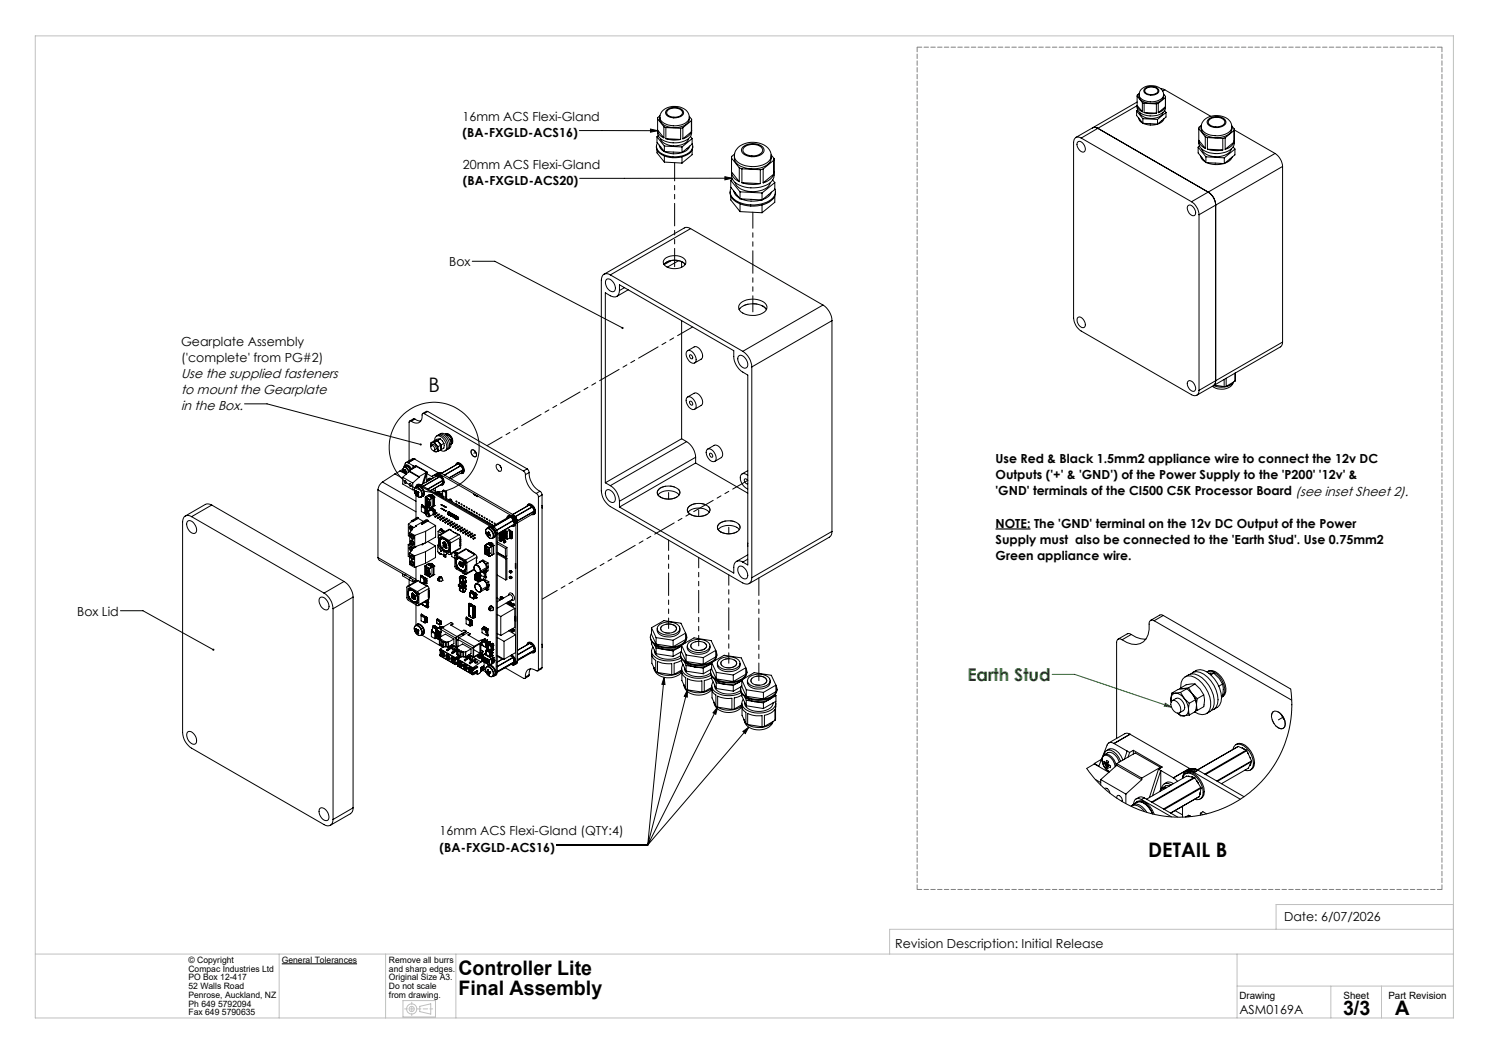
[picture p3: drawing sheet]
<svg xmlns="http://www.w3.org/2000/svg" width="420mm" height="297mm" viewBox="0 0 420 297" stroke-linecap="round" stroke-linejoin="round" font-family="sans-serif">
<defs><g id="words">
<g font-size="5.6">
<text x="120.9" y="110.5">B</text>
<text x="323.9" y="241.7">DETAIL B</text>
<text x="129.3" y="275.1">Controller Lite</text>
<text x="129.3" y="280.7">Final Assembly</text>
<text x="378.8" y="286.4">3/3</text>
<text x="393.6" y="286.4">A</text>
</g>
<text font-size="4.9" fill="#008000" x="272.9" y="192.1">Earth Stud</text>
<g font-size="3.7">
<text x="51.1" y="106.7">Use the supplied fasteners</text>
<text x="51.1" y="111.2">to mount the Gearplate</text>
<text x="51.1" y="115.7">in the Box.</text>
</g>
<g font-size="3.5">
<text x="130.5" y="34.2">16mm ACS Flexi-Gland</text>
<text x="130.5" y="38.7">(BA-FXGLD-ACS16)</text>
<text x="130.6" y="47.6">20mm ACS Flexi-Gland</text>
<text x="130.6" y="52.1">(BA-FXGLD-ACS20)</text>
<text x="126.7" y="75">Box</text>
<text x="51.1" y="97.6">Gearplate Assembly</text>
<text x="51.1" y="102.1">('complete' from PG#2)</text>
<text x="280.8" y="130.7">Use Red &amp; Black 1.5mm2 appliance wire to connect the 12v DC</text>
<text x="280.8" y="135.2">Outputs ('+' &amp; 'GND') of the Power Supply to the 'P200' '12v' &amp;</text>
<text x="280.8" y="139.8">'GND' terminals of the CI500 C5K Processor Board (see inset Sheet 2).</text>
<text x="280.8" y="148.8">NOTE: The 'GND' terminal on the 12v DC Output of the Power</text>
<text x="280.8" y="153.3">Supply must also be connected to the 'Earth Stud'. Use 0.75mm2</text>
<text x="280.8" y="157.9">Green appliance wire.</text>
<text x="21.8" y="173.6">Box Lid</text>
<text x="124" y="235.7">16mm ACS Flexi-Gland (QTY:4)</text>
<text x="124" y="240.2">(BA-FXGLD-ACS16)</text>
<text x="362.2" y="259.8">Date: 6/07/2026</text>
<text x="252.5" y="267.3">Revision Description: Initial Release</text>
<text x="349.6" y="286">ASM0169A</text>
</g>
<g font-size="2.8">
<text x="349.6" y="281.6">Drawing</text>
<text x="379" y="281.6">Sheet</text>
<text x="391.6" y="281.6">Part Revision</text>
</g>
<g font-size="2.5">
<text x="53.2" y="271.6">© Copyright</text>
<text x="53.2" y="274">Compac Industries Ltd</text>
<text x="79.5" y="271.6">General Tolerances</text>
<text x="109.7" y="271.6">Remove all burrs</text>
<text x="109.7" y="274">and sharp edges.</text>
<text x="53.2" y="276.5">PO Box 12-417</text>
<text x="53.2" y="279">52 Walls Road</text>
<text x="53.2" y="281.4">Penrose, Auckland, NZ</text>
<text x="109.7" y="276.5">Original Size A3.</text>
<text x="109.7" y="279">Do not scale</text>
<text x="109.7" y="281.4">from drawing.</text>
<text x="53.2" y="283.9">Ph 649 5792094</text>
<text x="53.2" y="286.4">Fax 649 5790635</text>
</g>
</g></defs>
<g fill="none" stroke="#c0c0c0" stroke-width=".28">
<path d="M9.9 10.1h400.1v277h-400.1zM410 255.1h-50.1v7M9.9 269.1h400.1M78.7 269.1v18M108.8 269.1v18M128.6 269.1v18M348.9 269.1v18M348.9 278.1h61.1M375.4 278.1v9M389.7 278.1v9M410 262.1h-159.1v7M113.7 282.2h9.1v4.6h-9.1z"/>
<path d="M118.4 283.8l3.1-.7v2.9l-3.1-.7z"/>
<circle cx="116.1" cy="284.6" r="1.43"/>
<circle cx="116.1" cy="284.6" r=".73"/>
</g>
<path d="M116.1 286.4v-3.7" fill="none" stroke="#c0c0c0" stroke-width=".28" stroke-dasharray="1.3 .6" stroke-dashoffset=".7"/>
<path d="M114.1 284.6h7.9" fill="none" stroke="#c0c0c0" stroke-width=".28" stroke-dasharray="1.3 .6" stroke-dashoffset=".5"/>
<path d="M280.8 149.2h9.9" fill="none" stroke="#000" stroke-width=".33"/>
<g fill="none" stroke="#000" stroke-width=".28">
<path d="M163.4 36.8l22.1 .1M183.5 36.4l2 .5-2 .4zM204.5 49.8l2 .5-2 .4zM206.5 50.3h-43M133.2 73.7h6.4l36 18.8M69 113.9h6.3l43.4 11.5M34 172.3h6.3l19.9 11M187.3 191.1l.3 2-.9-.1zM187.3 191.1l-4.6 47.2M193.9 194.6v2l-.9-.2zM193.9 194.6l-11.2 43.7M202.4 199.5l-.5 2-.8-.5z"/>
<path d="M202.4 199.5l-19.7 38.8M209.5 206.3l1.7-1.2-1 1.8zM211.2 205.1l-28.5 33.2M157 238.3h25.7"/>
<circle cx="122.5" cy="126.1" r="12.7"/>
</g>
<path d="M296.8 190.2h6.3l27.3 9.2M328.7 198.4l1.7 1-2-.2z" fill="none" stroke="#008000" stroke-width=".28"/>
<path d="M258.7 13.3h148M258.7 13.3v237.6M406.7 13.3v237.6M258.7 250.9h148" fill="none" stroke="#808080" stroke-width=".28" stroke-dasharray="1.3 .6"/>
<path d="M183.5 36.4l2 .5-2 .4zM204.5 49.8l2 .5-2 .4zM209.5 206.3l1.7-1.2-1 1.8zM202.4 199.5l-.5 2-.8-.5zM193.9 194.6v2l-.9-.2zM187.3 191.1l.3 2-.9-.1zM118.5 125.2v.4h.4l.1-.2h-.3h.3l-.1-.2zM60 183.1v.4h.4l-.2-.2 .2 .1v-.3zM175.4 92.3v.4h.4l-.2-.2 .3 .1-.1-.3z" fill="#000"/>
<path d="M328.7 198.4l1.7 1-2-.2z" fill="#008000"/>
<g fill="none" stroke="#000" stroke-width=".28">
<path d="M185.3 38.6l2.1 2.6M185.3 38.6v1.5l2.1 2.7M185.5 36.7a2.41 2.41 0 0 0 1.8 2.2M185.5 33.5v3.2M185.5 33.5l1.8 2.2M185.5 36.7l1.8 2.2M185.7 38.3l-.4 .3M186.1 33.1a3.6 3.6 0 0 1 4.3-3.1 3.5 3.5 0 0 1 4 3.1M186.1 33.1a3.5 3.5 0 0 0 3.8 2.4 4.5 4.5 0 0 0 4.5-2l.1-.4a2.86 2.86 0 0 1-3.1 2.8 4.8 4.8 0 0 1-5.2-1.9zM186.2 32.6l-.7 .6v.3M186.3 39.1a4.3 4.3 0 0 0 5.1 1.9l1.4-.4a2.4 2.4 0 0 0 1.4-1.5M187.3 35.7l.5 .3"/>
<path d="M187.3 35.7v3.2M187.8 39.1a7.8 7.8 0 0 0 4.2 .2M187.8 36v3.1M187.8 36l4.2 .2M187.8 39.1l4.2 .2M188 31.1a3.4 3.4 0 0 1 4.7 .3 1.41 1.41 0 0 1-1.5 1.7 2.74 2.74 0 0 1-3.5-1.3zM188.3 31.1a2.89 2.89 0 0 1 4.2 .5 2.17 2.17 0 0 1-3 1.4l-.5-.2a1.03 1.03 0 0 1-.9-.6 1.03 1.03 0 0 1 .2-1.1zM192 36.2v3.1M192.6 36l-.6 .2M192.6 36v3.2M194.4 32.8l.7 .9M194.8 38.5l.4 .6"/>
<path d="M195 37.2a3.3 3.3 0 0 1-2.4 2M195 34v3.2M195 34l-2.4 2M195 37.2l-2.4 2M195.1 33.7l-.1 .3M195.1 33.7v3.8a3.6 3.6 0 0 1-3.6 2.7 5.9 5.9 0 0 1-5.9-2l-.1-1.4M195.2 39.1l-2.8 2.3M195.2 39.1v1.5l-2.8 2.4M305 38.9a1.3 1.3 0 0 0-1.5-.1 1.3 1.3 0 0 0-.7 1.3v49.6a4.7 4.7 0 0 0 2.2 3.7l31.1 17.9a1.3 1.3 0 0 0 1.5 .2 1.3 1.3 0 0 0 .6-1.4M305 38.9l31.1 18M308.2 36.1l.7-.2 .8 .3M308.2 36.1l-4.7 2.7"/>
<path d="M309.7 36.2l-4.7 2.7M309.7 36.2l31.1 18M320.6 31.3l1.8 2.2M320.6 31.3v1.3l1.8 2.2M320.7 29.7l1.5 1.8a2.2 2.2 0 0 1-1.5-1.8zM320.7 27.1v3.3a2.92 2.92 0 0 0 3 2.2 4.7 4.7 0 0 0 4.9-1.6l.2-3.8M320.7 28.8l-12.5 7.3M320.7 27.1l1.5 1.8M320.7 29.8l-11 6.4M320.9 31l-.3 .3M321.2 33.3a3.1 3.1 0 0 0 3.2 2 3.7 3.7 0 0 0 3.9-1.8M321.3 26.7a2.97 2.97 0 0 1 3.5-2.5 2.92 2.92 0 0 1 3.4 2.5"/>
<path d="M321.3 26.7a2.28 2.28 0 0 0 2.5 2.4 4.1 4.1 0 0 0 4.4-1.6v-.8M321.3 26.7a2.81 2.81 0 0 0 3.1 2 3.7 3.7 0 0 0 3.8-1.6v-.4M321.3 26.3l-.5 .5-.1 .3M321.5 31.7a3.6 3.6 0 0 0 4.2 1.6l1.6-.6 .8-1M322.2 28.9l.5 .2M322.2 28.9v2.6M322.4 33.5l4.1 .2M322.4 33.5v1.3M322.4 34.8l4.1 .2M322.7 31.7a6.6 6.6 0 0 0 3.5 .2M322.7 29.1v2.6M322.7 29.1l3.5 .2"/>
<path d="M322.7 31.7l3.5 .2M322.8 25.1a2.94 2.94 0 0 1 4 .2 1.64 1.64 0 0 1-2.2 1.5l-1-.1a1.04 1.04 0 0 1-.8-1.6zM323.1 25.1a2.41 2.41 0 0 1 3.5 .4 1.96 1.96 0 0 1-2.9 1l-.3-.2a.78 .78 0 0 1-.3-1.2zM326.2 29.3v2.6M326.5 33.7v1.3M326.7 31.8l2-1.7a2.86 2.86 0 0 1-2 1.7zM326.7 29.2l-.5 .1M326.7 29.2v2.6M327.4 25l1.1 .3M328.2 26.5l.6 .7M328.5 31.2l.4 .5M328.5 25.3l13 7.5"/>
<path d="M328.5 25.3l-.6 .4M328.8 27.2l-.1 .3-2 1.7M328.9 31.7l-2.4 2M328.9 31.7v1.3l-2.4 2M338.1 39.6l1.9 2.2a2.67 2.67 0 0 1-1.9-2.2zM338.1 36.3v4.1a3.4 3.4 0 0 0 3.1 2.7 7 7 0 0 0 6.5-1.5l.5-1.2v-4M338.1 36.3l1.9 2.3M338.8 35.8a2.71 2.71 0 0 0 2.6 2.8 5.8 5.8 0 0 0 5.8-1.4l.3-1.4M338.8 35.8a3.5 3.5 0 0 0 4 2.5 4.7 4.7 0 0 0 4.6-2.1l.1-.4M338.8 35.8a3.5 3.5 0 0 1 3.9-3.2 4 4 0 0 1 4.8 3.2M338.9 35.3l-.7 .6-.1 .4M340 38.6l.6 .2"/>
<path d="M340 38.6v3.2M340.6 38.8v3.3M340.6 38.8l4.3 .2M341.1 33.5a3.6 3.6 0 0 1 4.6 .5 1.28 1.28 0 0 1-1.1 1.7 3.4 3.4 0 0 1-4.1-1 1.09 1.09 0 0 1 .6-1.2zM341.1 33.8a3.1 3.1 0 0 1 4.4 .5 1.96 1.96 0 0 1-2.6 1.5 1.58 1.58 0 0 1-2-1.8zM344.9 39v3.3M345.6 38.9l-.7 .1M345.6 38.9v3.2M347.5 35.5l.7 .9M348.1 36.8v3.3M348.1 36.8l-2.5 2.1M348.2 36.4l-.1 .4"/>
<path d="M348.2 36.7l11.5 6.6M185.1 41.3a3.2 3.2 0 0 0 3 2.9 7.3 7.3 0 0 0 6.7-1.3l.5-1 .1-.6M185.3 42.3v.8l2.1 2.6M185.5 40.3a2.41 2.41 0 0 0 1.9 3.4 7.4 7.4 0 0 0 7.4-1.1 1.92 1.92 0 0 0 .4-2M185.9 41a3.1 3.1 0 0 0 3.2 2.3 5.1 5.1 0 0 0 5.4-2l.1-.1M187.4 41.2l5 .2M187.4 41.2v1.6M187.4 44v1.7M187.4 42.8l5 .2M187.4 45.7l5 .3M192.4 41.4v1.6M192.4 44.2v1.8"/>
<path d="M195.2 42.3v1.3l-2.8 2.4M206 54.1a3.6 3.6 0 0 0 3.1 3.5 9.1 9.1 0 0 0 9-1.5l.6-1.1v-.9M206.1 50.9l2.6 3.2M206.1 50.9v1.9l2.6 3.3M206.1 55.3v1.1l2.6 3.3M206.2 53a2.94 2.94 0 0 0 2.1 4 9.4 9.4 0 0 0 9.8-1.2 2.34 2.34 0 0 0 .4-2.6M206.3 48.5a3.3 3.3 0 0 0 2.2 2.8M206.3 44.6v3.9M206.3 44.6l2.2 2.7M206.3 48.5l2.2 2.8M206.6 50.5l-.5 .4M206.9 53.8l.1 .3a3.1 3.1 0 0 0 1.6 1.8"/>
<path d="M207.2 44a4.1 4.1 0 0 1 3.8-3.8 5.7 5.7 0 0 1 6.3 2.6l.2 1.2M207.2 44a3.2 3.2 0 0 0 3 3.4 6.8 6.8 0 0 0 7-1.8l.3-1.6M207.2 44a3.8 3.8 0 0 0 3.8 2.9 5.8 5.8 0 0 0 6.5-2.4v-.5M207.2 43.4l-.8 .7-.1 .5M207.4 51.5a4 4 0 0 0 3.7 2.5 6.9 6.9 0 0 0 5.7-1.5l.5-1M208.5 47.3l.8 .3M208.5 47.3v4M208.7 54.1v2M208.7 57.5v2.2M208.7 54.1l6.2 .3M208.7 56.1l6.2 .3M208.7 59.7l6.2 .3"/>
<path d="M209.1 56.1a8.9 8.9 0 0 0 5.7 .3M209.3 51.5a10.2 10.2 0 0 0 5.2 .3M209.3 47.6v3.9M209.3 47.6l5.2 .3M209.3 51.5l5.2 .3M209.5 41.5a4.3 4.3 0 0 1 5.9 .3 1.6 1.6 0 0 1-1.4 2.1 4 4 0 0 1-4.8-1.2l-.1-.4zM209.9 41.5a3.9 3.9 0 0 1 5 .3 1.34 1.34 0 0 1-1 1.9 3.6 3.6 0 0 1-4.4-1.1l.2-.7zM214.5 47.9v3.9M214.9 54.4v2M214.9 57.8v2.2M215.3 47.7l-.8 .2M215.3 47.7v3.9"/>
<path d="M217.5 43.7l.8 1M217.6 54.2a3.7 3.7 0 0 1-2.5 2.1M217.9 50.8l.6 .7M218.3 49.1a4.2 4.2 0 0 1-3 2.5M218.3 45.2v3.9M218.3 45.2l-3 2.5M218.3 49.1l-3 2.5M218.3 44.7v.5M218.3 44.7v4.8a4 4 0 0 1-3.8 3.3 8 8 0 0 1-7.7-1.9 3.1 3.1 0 0 1-.5-2.3M218.5 51.5l-3.6 2.9M218.5 51.5v1.9l-3.6 3M218.5 55.3v1.7l-3.6 3"/>
<path d="M304 40.1a1.49 1.49 0 0 1 2 1.3 .93 .93 0 0 1-.3 1.5 .93 .93 0 0 1-1.3-.6l-.6-1.2zM335.2 58a1.8 1.8 0 0 1 2.1 2 .82 .82 0 0 1-.7 .9 .82 .82 0 0 1-.9-.5l-.7-1.1a1.12 1.12 0 0 1 .2-1.3zM336.1 56.9a4.8 4.8 0 0 1 2.1 3.7M338 41.5l2.1 2.7M338 41.5v1.6l2.1 2.8M338.3 41.2l-.3 .3M338.7 44l.5 1 .8 .7M339 42a4 4 0 0 0 4.5 2.2 3.8 3.8 0 0 0 3.8-2.2M340.1 44.2l5.2 .3M340.1 44.2v1.7M340.1 45.9l5.2 .2M340.4 45.9a7.4 7.4 0 0 0 4.8 .2"/>
<path d="M340.6 42.1a8.4 8.4 0 0 0 4.3 .2M340.6 42.1l4.3 .2M340.8 54.2a4.4 4.4 0 0 1 2.1 3.7M340.8 54.2l-4.7 2.7M342.9 57.9l-4.7 2.7M342.9 57.9v49.5M345.3 44.5v1.6M347.6 44.3l-.9 1.1-1.3 .7M347.8 41.4l.5 .6M348.1 40.1a3.5 3.5 0 0 1-2.5 2M348.1 40.1l-2.5 2M348.3 42l-3 2.5"/>
<path d="M348.3 42v1.7l-3 2.4M359.7 43.3a4.8 4.8 0 0 1 2.1 3.7M359.7 43.3l-18.9 10.9M361.8 47l-18.9 10.9M361.8 47v49.5M171.1 78.8a2.21 2.21 0 0 1 2.5 2.5 .99 .99 0 0 1-.7 1.1 .99 .99 0 0 1-1.2-.7l-.8-1.3a1.54 1.54 0 0 1 .2-1.6zM172.2 77.5a1.55 1.55 0 0 0-1.8-.1 1.55 1.55 0 0 0-.8 1.6v59.5a5.6 5.6 0 0 0 2.6 4.4l37.3 21.5a1.55 1.55 0 0 0 1.8 .2 1.55 1.55 0 0 0 .8-1.7M172.2 77.5l37.3 21.6M187.3 74.6a4.3 4.3 0 0 1 6 0M187.5 73a4.4 4.4 0 0 1 5.9 .5 1.72 1.72 0 0 1-1.6 2.1 4.4 4.4 0 0 1-4.5-1 1.19 1.19 0 0 1 .2-1.6zM189.4 73.5l-2.1 1.1M191.4 73.5l-3.2 1.8"/>
<path d="M192.3 73.8v1.6M194.8 64.5a1.71 1.71 0 0 0-1.8-.2l-22.6 13.1M194.8 64.5l-22.6 13M194.8 64.5l37.3 21.5M338.2 60.6v49.5M174.7 81.9v-1.6l32.3 18.6a6.2 6.2 0 0 0 3.9 6.9v53.5l-1.4-.8M174.7 81.9a1.57 1.57 0 0 1-.7 1.7 1.57 1.57 0 0 1-1.8-.2l-1.5-.8v53.6M176.1 81.1l-1.4 .8M177.2 81.7l-3.2 1.9M192.3 90.4v33.4M193.9 99a2.08 2.08 0 0 1 2.4 2 1.04 1.04 0 0 1-.4 1.4 1.04 1.04 0 0 1-1.4-.5l-.9-1.4a1.43 1.43 0 0 1 .3-1.5zM194 98.9l1.8-1a2.25 2.25 0 0 1 2.4 2.5l-.2 .7-2.1 1.3"/>
<path d="M208.5 87.3a5.3 5.3 0 0 1 6.7-.9l1 .9M208.9 85.5a5.5 5.5 0 0 1 7.2 .5 1.71 1.71 0 0 1-1.1 2.4 5.6 5.6 0 0 1-6.3-.8 1.52 1.52 0 0 1 .2-2.1zM209.5 99.1a5.6 5.6 0 0 1 2.6 4.4M232.1 86a5.5 5.5 0 0 1 2.6 4.4M232.1 86l-22.6 13.1M234.7 90.4l-22.6 13.1M234.7 90.4v59.5M304.1 89.5a1.81 1.81 0 0 1 2 2.1 .82 .82 0 0 1-.6 .9 .82 .82 0 0 1-.9-.5l-.7-1.2-.1-.7zM361.8 96.5l-.2 .8-.5 .6-18.8 10.9M361.8 96.5l-23.6 13.6M116 118.8a.35 .35 0 0 0-.4-.1 .35 .35 0 0 0-.2 .4v10.9M117.1 118.2l1 .5h.6"/>
<path d="M117.1 118.2l-.5-.1-1 .6M117.1 118.2l-1.1 .6M119.6 116.7a.36 .36 0 0 0-.4 0 .36 .36 0 0 0-.1 .3 1.82 1.82 0 0 1-.9 2.2 1.82 1.82 0 0 1-2.2-.4M119.6 116.7l28 16.2M120.6 116.1l-.3-.1-1.1 .6M120.6 116.1l-1 .6M120.6 116.1l28.1 16.2M193.7 112.1a1.33 1.33 0 0 1 2.1 .8l.5 .9a1.04 1.04 0 0 1-.2 1.5 1.04 1.04 0 0 1-1.4-.2l-1-1.2a1.84 1.84 0 0 1 0-1.8zM194 112l1.8-1.1a2.38 2.38 0 0 1 2.3 3.1l-2.2 1.4M194.6 100.1a.66 .66 0 0 1 .7 .4 .66 .66 0 0 1-.2 .7l-.6-.6zM194.6 113.2a.65 .65 0 0 1 .7 .4 .65 .65 0 0 1-.2 .7l-.5-.4-.1-.5zM208.3 100.5a1.33 1.33 0 0 1 2 .7l.5 .9a1.04 1.04 0 0 1-.1 1.5 1.04 1.04 0 0 1-1.5-.1l-.9-1.3a1.78 1.78 0 0 1 0-1.7z"/>
<path d="M212.1 103.5v59.4M335.1 107.6a1.49 1.49 0 0 1 2 1.4 .85 .85 0 0 1 0 1.2 .85 .85 0 0 1-1.3-.1l-.9-1.5zM342.3 108.8l-4.7 2.7M342.5 108.6l2.8 .4M342.9 107.4l-.1 .8-.5 .6M345.3 107v2M345.9 109h-.6M345.9 106.7v2.3M347.9 107.8a4.6 4.6 0 0 1-5.6 1M347.9 107.8a3.9 3.9 0 0 1-5.9 1.2l-.1-.1M348.3 105.3v2.2M348.3 107.5l-2.4 1.5"/>
<path d="M348.5 105.2l-.2 2.3M106.6 138.2l10.7 6.2M106.6 138.2v19.1M107.9 136a2.94 2.94 0 0 0-1.3 2.2M107.9 136l9.4 5.4M111.4 133.7l-3.5 2.3M111.4 133.7l2.2 1.2M112.9 132.8l1.6 1M112.9 132.8h.1M112.9 132.8l-1.5 .9M113.6 134.6l2.8 1.6M113.6 134.6v1.9l2.8 1.6"/>
<path d="M113.7 132.3l-.8 .5M113.8 132.2l.1 .8 .7 .7-.6-.6-.3-.8M113.8 132.2l.2-.3h.5l.5 .6 .2 .6M113.9 132.7l.1-.2 .2 .2M113.9 132.7l.3 .3M113.9 132.7l.5-.1-.2 .1M114 131.8l.2-.4a1.36 1.36 0 0 1 1.7 1.1M114 131.8l-.2 .3M114 131.8a1.03 1.03 0 0 1 1.1-.1 1.03 1.03 0 0 1 .6 .9M114 131.8h.1a1.38 1.38 0 0 1 1.3 1.2M114.1 135.6a.4 .4 0 0 1 .5 .3 .4 .4 0 0 1-.3 .4l-.3-.4zM114.2 133v.2"/>
<path d="M114.2 132.7l.1-.3 .1 .5 .3 .1v.2l-.3-.1M114.3 131.3a1.33 1.33 0 0 1 1.8 1.1M114.4 133.1v.3l-.2-.2M114.4 132.8l-.2 .2M114.5 132.9l-.3 .3M114.5 133l-.1 .1M114.6 136.1l-.3 .2M115.1 130.5h.1M115.1 130.5l-.5-.1-.2 .2-1 2.5-.5-.3M115.1 130.5l1.5 .9M115.4 133l-1.8 1.6M115.4 133l2.8 1.6"/>
<path d="M115.4 132.8l2.8 1.6M115.4 132.8l2.1-1.2 2.8 1.6M115.4 132.8v.2M115.5 136.4a.4 .4 0 0 1 .5 .3 .4 .4 0 0 1-.3 .5l-.3-.5zM116 136.9l-.3 .3M116.4 136.2v1.9M116.6 131.4l.2 .1M116.6 131.4l-.3 .9M116.8 131.5l-.1 .5M116.9 138l-.5 .1M116.9 129.5h.1M116.9 129.5l-.6-.1-1.8 1.1"/>
<path d="M116.9 129.5l-1.8 1M116.9 129.5l6.7 3.8M117 137.7a1.12 1.12 0 0 1 1.7 .8l.2 .4a.94 .94 0 0 1-.5 1.4 2.04 2.04 0 0 1-1.4-2.6zM117.2 139.1l.1 .3M117.2 138.4l.2-.1 .2 .5M117.2 138.4l.2 .6M117.2 138.4h.2M117.3 137.4a1.73 1.73 0 0 0-.2 1.9 1.73 1.73 0 0 0 1.7 .9M117.3 137.4a1.86 1.86 0 0 1 1.5 2.8M117.3 131.3v.4M117.3 131.3l3.2 1.9-.4 .2M117.3 131.3l-.5 .2"/>
<path d="M117.3 137.3v.1M117.3 139.6v6.6M117.4 139l-.2 .1M117.4 137.3h.1a1.25 1.25 0 0 1 1.8 .8l.2 .5a1.05 1.05 0 0 1-.4 1.4M117.6 139.3l-.3 .1M117.6 139.3l.3 .4M117.6 137.1a1.82 1.82 0 0 1 2 2.6l-.3 .3M117.7 137.2a1.86 1.86 0 0 1 1.5 2.7M117.7 137.2l-.4 .2M117.8 139.2l.3 .5h-.2M118 138.7a.27 .27 0 0 1 .1 .3 .27 .27 0 0 1-.3 .2M118 138.7l-.4 .1"/>
<path d="M118 139.5l-.1 .2M118 138.7l-.6 .3M118 138.7l-.8 .4M118.1 138.9l-.3 .3M118.1 138.9l-.5 .4M118.1 138.9l-.8 .5M118.2 136.8a.51 .51 0 0 0-.6 0 .51 .51 0 0 0-.3 .5M118.2 136.8l20.9 12.1M118.2 134.6l-1.8 1.6M118.2 134.4v.2M118.5 136.7l-.5-.1-.4 .2M118.5 136.7l-.3 .1"/>
<path d="M118.5 136.7l20.9 12M119.2 139.9l-.4 .3M120.1 133.4l.3 .2M120.1 133.4l-1 3.2M120.3 133.2v.1M120.3 133.2l-2.1 1.2M120.4 133.6v2.1M120.4 133.6l1.4 .8M120.4 133.6l-.9 2.8M120.5 135.6l-.2 .3M120.6 139.8h.1M120.6 139.8l-.6 .4"/>
<path d="M120.6 139.8l.5 .2M120.8 135.6l-.5 .3M121 135.5l-.5 .1M121.1 140h.1M121.1 140l.4 .3M121.1 139.5h.1M121.1 139.9v.1M121.1 139.5l.4 .2M121.1 139.5l-.5 .3M121.1 139.9l.5 .3M121.4 135.3l-.9 .2M121.5 138.4l3.2-1.9z"/>
<path d="M121.5 135.2a.61 .61 0 0 0-.6-.2 .61 .61 0 0 0-.4 .6M121.5 125.6v.2zM121.6 139.6h.1M121.6 139.6l-.5 .3M121.6 139.6l.4 .3M121.6 124.8l-.1 .8M121.6 139.6l.5 .2M121.6 124.8h.4M121.6 125.7a.82 .82 0 0 1 .9 .5 .82 .82 0 0 1-.2 .9l-.7-.7zM121.7 125.7a.84 .84 0 0 1 1.1 0 .84 .84 0 0 1 .1 1.1l-.5 .3M121.7 139.5l-.1 .1M121.7 139.5l.3 .1"/>
<path d="M121.8 134.4h.1M121.8 135l-.6-.1-.4 .2M121.8 134.4l.4 .4M122 139.6l-.1 .1M122 140l.4 .2M122 139.7h-.1M122 139.7l.1 .1M122 138.1l.8 .5M122 124.8l-.4 .3-.1 .5M122 124.8l1 .6M122 139.9l-.4 .3M122.1 139.8l-.1 .1"/>
<path d="M122.1 139.8h.1M122.1 139.8l-.5 .4M122.3 127.1l.7 .3zM122.6 124.7l-.6 .1M122.6 124.7l.4 .7M122.6 124.2a1.12 1.12 0 0 1 .6-1.3 1.12 1.12 0 0 1 1.4 .4 2.99 2.99 0 0 1 1.1 3.7 1.16 1.16 0 0 1-1.5 0M122.8 137.6v1.6M122.8 134.4a.83 .83 0 0 1 .8-.6 .83 .83 0 0 1 .8 .5l.6 .8a.95 .95 0 0 1 .2 1.1 .95 .95 0 0 1-1 .6M122.8 134.3v.2M122.8 134.3h.1M122.9 124.3l.4 .1M122.9 124.3l-1.3 .5"/>
<path d="M123 125.4l.6 .6M123 125.4l.5 1.3M123.1 123a1.57 1.57 0 0 1 2.3 .5 2.45 2.45 0 0 1 .5 3.4l-.4 .3M123.2 133.9a1.6 1.6 0 0 1 2 1.6v.8l-.4 .5M123.2 133.7l-.4 .6M123.2 138.8l.1 .3M123.2 138.8h.1M123.2 138.8l.3-.2 .5 .3M123.3 138.8v.3M123.3 139.1l.2 .1M123.3 124.4l.6 .5M123.3 124.4l-.7 .3"/>
<path d="M123.3 138.8l.3 .3M123.5 134.2h.1M123.5 133.6l-.3 .1M123.5 133.6h.1M123.5 139.2l-.3 .2M123.5 126.7l-.1 .5-.4 .2M123.5 126.7l.1 .6M123.5 124.2l-.6 .1M123.5 124.2l.4 .7M123.6 126l-.1 .7M123.6 127.3l-.6 .1M123.6 138.7h.1"/>
<path d="M123.6 133.6l.2 .1M123.6 133.3h.1M123.6 138.7l-.3 .1M123.6 133.3l.1 .1M123.6 133.3l-1.8 1.1M123.6 139.1v.2M123.7 139.3l.3 .1M123.8 122.7a1.88 1.88 0 0 1 2.6 1.3l.2 .5a1.54 1.54 0 0 1-.5 2.3M123.8 133.7h.1M123.8 133.4l-.6 .3M123.8 133.4l-.2 .1M123.9 138.8l-.4 .2 .1 .3"/>
<path d="M123.9 124.9l.4 .7M123.9 124.9l.6 .6M123.9 124.9l.4 .6 .1 .7M123.9 134.3h.1M123.9 122.5l.4-.2a2.41 2.41 0 0 1 2.7 2l.2 .5a1.34 1.34 0 0 1-.9 1.9M123.9 133.7l.2 .1M123.9 133.3l-.4 .3M123.9 133.3h.2M123.9 133.3l-.1 .1M124 138.9v.2l-.4 .2M124 138.9l-.4 .2M124 139.3l.1 .3"/>
<path d="M124 139.3h.1M124.1 133.3l-.5 .3M124.1 133.3l.1 .1M124.1 133.8l20.1 11.6M124.1 134.3l.1 .1M124.1 139.3v.3M124.1 134.3l-4.8 2.8M124.1 134.3l-.8-.1-4.6 2.6M124.1 139.6l.3 .1M124.2 139.3l.2 .1M124.2 123.8l1 1.3M124.2 123.8l-1 .1-.7 .4h.4"/>
<path d="M124.2 123.8l-.7 .4M124.2 134.4l-4.8 2.8M124.2 134.4l.7 1.1M124.2 133.4l.4 .1M124.2 133.4l-.4 .3M124.3 125.6l.1 .6M124.3 125.6l-.7 .4M124.4 139.5l.1 .3M124.4 139.5h.1M124.4 126.2l-.1 .7-.7 .4M124.4 126.2l.1 .6M124.4 133.5l-.5 .2"/>
<path d="M124.4 134.7l.2 .3zM124.5 139.2h.1M124.5 139.2l-.5 .1M124.5 139.2l-.4 .1M124.5 139.5v.3M124.5 139.2l.2 .1M124.5 125.5l-.1 .7M124.5 126.8h-.2M124.5 139.8l.5 .2M124.6 133.5l-.5 .3M124.6 133.5l20.1 11.6M124.7 139.3h.1"/>
<path d="M124.7 139.3l-.3 .2M124.8 139.3l-.3 .2M124.8 139.3v.3l-.3 .2M124.8 136v.2M124.8 138.4l.3-.2 .9 .5M124.8 138.4v1.5l.9 .5M124.8 138.4l.9 .5M124.9 135.5v.1M124.9 135.5l-4.2 2.4M124.9 135.6l-4.1 2.4M124.9 135.6l-.2 .9M125 140v.2"/>
<path d="M125 140l-.4 .2M125.2 125.1v1.3l-.7 .4M125.2 125.1l-.7 .4M125.6 122.4l.1-.1a1.91 1.91 0 0 1 1.7 2.9l-.2 .1a1.69 1.69 0 0 0-.5-2.6l-.7-.3zM125.7 138.9v1.5M126 138.7v1.5l-.3 .2M126 138.7l-.3 .2M126.4 122.6l1 1.2M126.4 122.6h-.6M126.4 122.6l-.4 .2M127.4 123.8v1.2l-.2 .2M127.4 123.8l-.5 .3"/>
<path d="M128.5 131.2a.81 .81 0 0 1 .8-.6 .81 .81 0 0 1 .8 .5l.7 1.2a.78 .78 0 0 1 0 1 .78 .78 0 0 1-.9 .2M128.8 130.7a1.84 1.84 0 0 1 1.9 2.6l-.2 .2M129.1 130.8l-4.6 2.7M129.1 130.8l.9 .5M129.6 131l.2 .2M129.6 131v.1M129.7 131.1h.1M130 131.3h.1M130 131.3l-4.7 2.7M130.1 131.3l-4.7 2.7M130.1 131.3l.5 1.2M130.2 131.6v.1"/>
<path d="M130.2 131.7h.1M130.4 132.9l.1 .1M130.5 132.1v.2M130.5 132.1h.1M130.5 132.8h.1M130.5 132.8v.2M130.6 132.5v.1M130.6 132.5l-3.9 2.3M130.6 132.6l-3.8 2.2M130.6 132.6l-.4 .7-3 1.7M133 127a1.21 1.21 0 0 1 1.2 .5 1.21 1.21 0 0 1 0 1.3 1.33 1.33 0 0 1-1.2-1.8zM133.8 139.4l.1 .2z"/>
<path d="M133.9 127.2l.4 .7M134.2 139.7l.1 .2zM134.4 139.8l.1 .2zM134.6 140l.2 .1zM140.1 131.1a1.19 1.19 0 0 1 1.2 .5 1.19 1.19 0 0 1-.1 1.3 1.34 1.34 0 0 1-1.1-1.8zM141 131.3l.4 .7M147.6 132.9l.4 .3 .2 .7M148.2 133.9a6.1 6.1 0 0 0 3.1 5.3M148.7 132.3l.6 1M148.7 132.3l-1.1 .6M149.3 133.3a6.1 6.1 0 0 0 3 5.3M149.3 133.3l-1.1 .6"/>
<path d="M151.3 139.2l.4 .4 .2 .6M152.3 138.6l.3 .2 .3 .8M152.3 138.6l-1 .6M152.9 139.6l-1 .6M152.9 139.6v48.7M170.7 136.2l1.5 .8M171 138.4a1.37 1.37 0 0 1 2 .7l.5 .9a1.04 1.04 0 0 1-.1 1.5 1.04 1.04 0 0 1-1.5-.1l-.9-1.3a1.84 1.84 0 0 1 0-1.7zM172.2 137a5.5 5.5 0 0 1 2.5 4.4M185.6 139.6a4.3 4.3 0 0 1 6 0M185.8 138a4.3 4.3 0 0 1 5.9 .5 1.71 1.71 0 0 1-1.6 2 4.3 4.3 0 0 1-4.5-.9 1.17 1.17 0 0 1 .2-1.6zM192.3 123.8l1.4 .8M192.3 123.8l-21.6 12.4"/>
<path d="M193.7 124.6a5.6 5.6 0 0 1 2.5 4.4M193.7 124.6l-21.5 12.4M196.2 130.6l14.7 8.5M196.2 129v1.6M196.2 130.6l-21.5 12.4M196.2 129l-21.5 12.4M199.4 126.9a1.35 1.35 0 0 1 2 .6l.5 1a1.1 1.1 0 0 1-.4 1.7 1.1 1.1 0 0 1-1.5-.7l-.6-1a1.78 1.78 0 0 1 0-1.6zM199.6 126.7l1.8-1.1a2.31 2.31 0 0 1 2 3.5l-1.8 1M200.3 127.8a.66 .66 0 0 1 .6 .4 .66 .66 0 0 1-.1 .8l-.6-.6zM210.9 134.1a1.2 1.2 0 0 0-1.6-.4 1.2 1.2 0 0 0-.5 1.6l.8 1.6 1.3 1M210.9 135.6l-.6-.6a.79 .79 0 0 0-.3 1 .79 .79 0 0 0 .9 .5v-.1M210.9 132.7l-1.6 1"/>
<path d="M52.8 147.1a1.33 1.33 0 0 1 2.1 .7l.5 1a1.11 1.11 0 0 1-.4 1.6 1.11 1.11 0 0 1-1.6-.6l-.6-1a1.78 1.78 0 0 1 0-1.7zM54 145.7a1.55 1.55 0 0 0-1.7-.2 1.55 1.55 0 0 0-.8 1.7v59.4a5.5 5.5 0 0 0 2.5 4.4l37.4 21.6a1.55 1.55 0 0 0 1.8 .2 1.55 1.55 0 0 0 .7-1.7M54 145.7l37.4 21.6M59.7 142.4a1.95 1.95 0 0 0-1.8-.1l-5.7 3.3M59.7 142.4l-5.7 3.3M59.7 142.4l37.3 21.6M106.6 157.3l.4 .7 10.3 6M106.6 157.3l10.7 6.1M115.1 153.6v3.3l.4 .2M115.1 153.6l1.7 .9M115.2 147.8v3.3l.4 .2M115.2 147.8l1.6 1"/>
<path d="M115.5 156l1.4 .8M115.5 156v3.2l1.4 .9M115.6 153.3l-.5 .3M115.6 150.2l1.4 .8M115.6 150.2v3.3l1.4 .8M115.6 155.9l-.2 .3 .1 .4M115.6 150.1v.8M115.7 156.7a.71 .71 0 0 1 .9 .3 .71 .71 0 0 1-.1 .9l-.6-.5zM115.7 154.2v.6l.4 .5M115.7 148.4v.4l.4 .7M115.8 154.2l.4 .7M115.8 148.5l.4 .6"/>
<path d="M115.9 158.2a.85 .85 0 0 1 .7 1.3 .85 .85 0 0 1-.7-1.3zM115.9 150.8a.75 .75 0 0 1 .7 .4 .75 .75 0 0 1-.1 .9l-.6-.5-.2-.5zM115.9 152.4a.78 .78 0 0 1 .7 .5 .78 .78 0 0 1-.1 .8l-.6-.4-.2-.6zM116 156.5l.1 .7 .4 .5M116 158.1a.97 .97 0 0 0 .5 1.2M116 150.7l.1 .8 .4 .4M116 152.4l.1 .7 .4 .4M116 146.9l.2 .1-1 .8M116 146.9v.3M116.1 156.5l.6 1.2M116.1 158.1l.6 1.2M116.1 150.7l.7 1.2"/>
<path d="M116.1 152.4l.7 1.1M116.1 154.4l.3 .4-.7-.6-.3 .4 .5 .9M116.1 154.9l.2 .1-.8 1M116.1 154.9v.4M116.2 148.7l.2 .3-.4-.5-.5 .1 .1 .8 .4 .3M116.2 149.2v.3M116.2 149.2l.2 .1-.8 .9M116.2 146.8l.2 .3M116.2 146.9h-.2M116.2 146.8l.2 .2M116.4 156.7l.3 .6M116.4 158.4l.3 .5"/>
<path d="M116.4 147v.1M116.5 151l.3 .5M116.5 152.6l.3 .5M116.5 157.7h.2M116.5 159.3h.2M116.5 157.7l-.3 .1M116.5 159.3l-.3 .1M116.5 151.9h.2M116.5 153.5l.2 .1M116.5 151.9l-.2 .1M116.5 153.5l-.2 .2M116.9 156.8v3.3"/>
<path d="M117 151v3.3M117.3 154.2h.1M117.3 148.3v.2M117.3 159.9v4.1M117.3 148.3l.2 .1-1.3 .8M117.4 154.1l-1.3 .8M118 146.2l-1.6 .9M118 146.2l1.5 .9M118 146l-1.6 1M118 146l-.2-.1-1.6 .9M118 146v.2M118.9 142.9v1.4l.9 .5"/>
<path d="M118.9 142.9l.9 .5M118.9 142.4l.2 .1-.2 .2M118.9 142.4l.1 .2M118.9 142.4l.1 .1M118.9 147.6l.2 .3M118.9 147.6l.2 .1M118.9 142.6l.1 .1M118.9 142.7v.1M118.9 153.6h.1M118.9 142.7v.2M118.9 153.6l.2 .1M119 142.6l-.1 .1"/>
<path d="M119 142.5h.1M119 142.6l1.3 .6M119 142.6l1.1 .6M119 142.5l-.1 .1M119.1 153.5h.1M119.1 142.5v.1M119.1 153.5v.2M119.1 147.7v.2M119.3 153.4l-.2 .1M119.6 144.6h.1M119.7 144.5v.1M119.7 144.6h.1"/>
<path d="M119.8 144.8h.1M119.8 143.4v1.4M119.9 153.2l-.8 .5M119.9 159.7h.1M119.9 159.7v2.3M119.9 159.7l1.2 .6M119.9 143.3l-.1 .1M120 140.2h.1M120 142.6h.1M120 140.2v2.4M120 142.6l1.2 .7M120 140.2l1.2 .7"/>
<path d="M120 155.6v3.3M120 159.9l.2 .3M120 158.9l-3.1 1.2M120 155.6l-3.1 1.2M120.1 144.8a.91 .91 0 0 0 1 .9M120.1 143.2v.1M120.1 143.4v.1h.3M120.1 143.8h.3M120.1 143.8v.1h.3M120.1 159.9h.1M120.1 160h.1M120.1 144.8v.1"/>
<path d="M120.1 149.9v3.2M120.1 143.8h.1M120.1 143.2l-.2 .1M120.1 144.7v.1M120.1 159.9l.1 .2M120.1 153.1l-3.1 1.2M120.1 149.9l-3.1 1.1M120.1 144.8h-.2M120.1 144.8h.1M120.1 144.2h.1M120.1 144.2l.1 .2M120.1 144.6h.1"/>
<path d="M120.1 141.3h.1M120.1 143.3v1.3M120.1 159.9l.1 .1M120.1 143.3h-.2M120.1 141.3v.1M120.1 140.5h.1M120.1 140.7l.1 .1M120.1 141.9h.1M120.1 142.2h.1M120.1 140.6h.1M120.1 142.2l.4 .2M120.1 144.7a.5 .5 0 0 1 .6 0 .5 .5 0 0 1 .2 .5"/>
<path d="M120.1 144.9a.49 .49 0 0 0 .2 .7 .49 .49 0 0 0 .7-.2M120.1 140.5v.3M120.1 141.4v.8M120.1 144.7v.2M120.1 141.9l.4 .2M120.1 141.4h.1M120.1 159.9l.2 .2M120.1 144.7l.8 .5M120.2 143.3h.1M120.2 143.8h.1M120.2 144.2h.1M120.2 140.5h.1"/>
<path d="M120.2 140.8h.1M120.2 160h.1M120.2 143.3l-.1 .1M120.2 140.7v.1M120.2 141.4v.4M120.2 160v.2M120.2 141l.1 .4-.2-.1zM120.2 140.5v.1M120.2 141.9l.3 .2M120.2 140.7l-.1 .1M120.2 143.3l.4 .1M120.2 144.2h.4"/>
<path d="M120.2 141.4h.1M120.2 143.2l-.1 .2M120.2 143.2h-.1M120.2 144.6h.1M120.2 144.6h.3l.4 .6M120.2 140.5v.3M120.2 144.2l.1 .2M120.2 144.4h.1M120.2 140.6h.1M120.2 140.5l.1 .1M120.3 144.4l-.2 .4M120.3 140.8h.1"/>
<path d="M120.3 140.6h.1M120.3 144.4h.4M120.3 143.2h-.1M120.3 143.2v.9M120.3 140.9h.1M120.3 140.9l.1-.3 .1 .3M120.3 146.8l-.1-.2-2.9 1.7M120.4 140.6h.1M120.4 140.6l-.1 .3M120.4 140.6l.1 .4M120.4 141.7v-.5l.4 .3v.7M120.4 143.3h.1"/>
<path d="M120.4 143.3l-.3 .1M120.4 143.5h.1M120.5 143.8h.1M120.4 143.9h.1M120.4 144.1h.1M120.4 143.3v.2M120.4 143.8v.1M120.4 144.1l-.2 .1M120.5 142.4h.1M120.5 142.1h.1M120.5 143.3l.1 .1M120.5 142.1v.3"/>
<path d="M120.5 144.1l-.1 .2M120.5 143.5h.1M120.5 144.1v.1M120.5 143.9l.1 .1M120.5 141h.1M120.5 143.7l-.3 .1M120.5 140.9h.1M120.5 142.4l.3-.2-.3 .2M120.5 141.6h.1M120.5 141.6l-.4 .3M120.5 140.7v.3M120.5 141.4v.2"/>
<path d="M120.5 141.6l.3 .1M120.5 141.6l-.3 .3M120.6 159.2h.1M120.6 142.4v.3M120.6 142.4h.1M120.6 159.2l-.7 .5M120.6 159.2l.4 .2M120.6 142.7h.1M120.6 143.4v.1M120.6 143.4h.1M120.6 143.8v.2M120.7 144.4l.5 1"/>
<path d="M120.7 152.7l2.1 1.3M120.7 147l-1.6 .9M120.7 147l2.2 1.2M120.8 146.8l-1.7 .9M120.8 146.8l-.3-.2-1.6 1M120.8 146.8l-.1 .2M120.8 141.9l-.3 .2M120.9 142.3h.1M120.9 141.8h.1M120.9 141.4h.1M120.9 141.6h.1M120.9 141.9h.1"/>
<path d="M120.9 142.2h.1M120.9 141.4l.2 .3h-.1M120.9 142.1v.1M120.9 142.3v.1M120.9 142.4v.1M120.9 142.4h.2M120.9 142.4l.1 .1M120.9 142.2l.2 .2M120.9 142.1h.1M120.9 142l.2 .2M120.9 141.9l.2 .1M120.9 141.6l.2 .3"/>
<path d="M120.9 141.4l.1 .1M120.9 141.9l.1 .1M120.9 141.9l.1 .2M120.9 142.4h.1M120.9 142.1l.2 .1M120.9 142.1l.1 .1M120.9 145.2l.1 .2M121 142.5h.1M121 142.4h.1M121 141.5h.1M121 141.7h.1M121 145.4h.2"/>
<path d="M121 142.4l-.1 .1M121 141.7l-.1 .1M121 141.6h.1M121 141.8h.1M121 159.4h.1M121 142.1h.1M121 142h.1M121 159.4l.5 .3M121 142.6h.1M121 142.2h.1M121 159.3v.1M121 142v.1"/>
<path d="M121 142.5v.1M121 142.5l.1 .1M121 159.3l.5 .3M121.1 158.9h.1M121.1 142.4h.1M121.1 142.2h.1M121.1 142.6h.1M121.1 142.5h.1M121.1 158.9l.3 .2M121.1 158.9l-1.2 .8M121.1 159.4h-.1M121.1 158.9l-.5 .3"/>
<path d="M121.1 141.9h.1M121.1 141.5l-.2 .1M121.1 141.7l-.2 .1M121.1 142h.1M121.1 142.1v.5M121.1 141.5l-.1 .1M121.2 143.3h.1M121.2 140.9h.1M121.2 140.9v2.4M121.2 145.4l-.1 .3M121.4 143.4l-.1 .4M121.4 143.4l.1 .1"/>
<path d="M121.4 143.7l-.1 .1M121.5 159.7l.3 .2M121.5 159.7h.1M121.5 159.6v.1M121.5 143.6v.1M121.5 159.1l-.5 .2M121.5 159.1l.5 .2M121.5 140.3h.1M121.5 159h.1M121.5 159v.1M121.5 143.6l-.2 .2M121.5 140.3l.4 .2"/>
<path d="M121.5 159l.5 .3M121.5 159h.2M121.5 143.5v.1M121.6 140.2h.1M121.6 140.2l-.1 .1M121.6 143.8l.5 .4 .1 .6M121.6 143.8h-.3l-1 .6M121.6 143.8l-.9 .6M121.7 158.9v.1M121.7 158.9l.1 .1M121.7 158.9l.2 .1M121.7 143.2l-.5 .2"/>
<path d="M121.7 143.5l.3 .1M121.7 143.2l-.3 .2M121.7 143.2l.3 .2M121.7 143.4l-.2 .2M121.7 143.4l.6 .3-.2 .2M121.7 143.4l-.2 .1M121.8 159.1l.2 .1M121.8 159h.1M121.8 159v.1M121.8 159.1h.1M121.8 159.9h.1M121.8 143.7l-.4 .1"/>
<path d="M121.8 143.7l.3 .2M121.8 159.9v2.5M121.9 159.4l.4 .3M121.9 159v.1M121.9 159.1l.1 .1M121.9 140.5h.1M121.9 142.9h.1M121.9 140.5v2.4M121.9 142.9l-.7 .4M121.9 140.5l-.7 .4M122 159.3h.1M122 159.2v.1"/>
<path d="M122 159.3l-.5 .3M122 159.2h.1M122 143.4l.2 .2M122 159.2l-.5 .4M122 143.3l.2 .1M122 143.3v.2M122 143.3l.3 .1M122 143.4h.1M122 143.6l.2 .2M122 143.6l-.2 .1M122.1 143.9l.3 .5M122.1 143.9l.2 .1"/>
<path d="M122.2 145.1h.1M122.2 144.8l-.1 .3-1 .6M122.2 143.4v.2M122.2 145.1l.2 .1M122.3 144l.1 .2M122.3 143.4h-.1M122.3 143.4v.2M122.3 143.5l.3 .3M122.3 143.5l-.1 .1M122.3 159.7h.1M122.3 144.4l.1 .3M122.3 159.7v2.4"/>
<path d="M122.3 159.7l-1.2 .7M122.3 159.7l-.5 .2M122.4 140.2v.1M122.4 142.6h.1M122.4 145h-.1M122.4 144.7l-.2 .1M122.4 145h.1M122.4 144.7l-.3 .4M122.4 140.2h.1M122.4 140.3v2.3M122.4 144.2v.2M122.4 142.6l-.5 .3"/>
<path d="M122.4 144.4l.2-.1v.5l.6-.3M122.4 145l-.2 .1M122.4 140.2l-1.2 .7M122.4 140.3l-.5 .2M122.4 144.9l-.1 .2M122.4 144.9l.2 .1M122.5 144.9h-.1M122.5 144.9h.1M122.6 144.3l-.1 .6M122.6 145v.1M122.6 145.1l-.2 .1M122.6 145.1l.1-.1-.3 .2"/>
<path d="M122.6 143.8l.2 .2M122.6 143.8l-.3 .2M122.6 145h.1M122.8 145l.5-.3-.5 .3M122.8 144l-.4 .2M122.8 144v.7M122.8 154l-2.8 1.6M122.8 154v3.3l-2.8 1.6M122.9 148.2v3.3l-2.8 1.6M122.9 148.2l-2.8 1.7M123.2 145.3l-.6 .4M123.3 145.6l-.5 .2"/>
<path d="M123.3 145.5l-.5 .3M123.3 146.1l.2 .2zM123.5 153.8v1.8l1.7 1.1 .3-.1M123.5 153.8l.2 .1M123.6 149.9l.1 1.9M123.6 149.9l1 .6M123.7 153.6l-.2 .2M123.9 156l.2 .3M123.9 156l.2 .2M123.9 155.9v.1M123.9 144.9l-.5 .3M123.9 145.8l-.5 .2"/>
<path d="M124 145.1l-.5 .3M124 146l-.5 .3M124 149.5l-.4 .4M124 149.5l.6 .3M124 145.9l-.5 .3M124.1 156.2h.3M124.1 152.9a.85 .85 0 0 1 .5-.9 .85 .85 0 0 1 1 .3l.7 .7 .4 1.4M124.1 152.9a.86 .86 0 0 1 .5-1 .86 .86 0 0 1 1 .3l.7 .8 .5 1.4M124.1 152.9a2.35 2.35 0 0 0 2.2 2.4l.4-.9M124.1 156v.2M124.1 151l-.4 .1 .1 3.4 .3 .4 2.5 1.4 .4 .1 .1-.3M124.1 151l2.5 1.4"/>
<path d="M124.1 152a1.74 1.74 0 0 0 0 1.8M124.1 153.8a.55 .55 0 0 0 .5 .9M124.1 152h.2M124.1 153.8l.2 .1M124.2 156.3h.1M124.2 156.3l.2 .1M124.2 149.4l-.2 .1M124.2 149.3l.2 .1M124.2 149.3v.3M124.3 155.3l.1 .2M124.3 153.9a.39 .39 0 0 0-.1 .4 .39 .39 0 0 0 .4 .2M124.3 152a1.79 1.79 0 0 0 0 1.9"/>
<path d="M124.3 155.5h.1M124.4 156.2v.1M124.4 155.5h.1M124.4 149.4v.1M124.4 149.5l.9 .6M124.4 143.4h.1M124.4 142.4h.1M124.4 156.3v.1M124.4 143.4l.5 .3M124.4 143.4l.6 .2M124.4 142.4l.5 .2M124.4 142.4l.6 .2"/>
<path d="M124.5 152h.1M124.5 152a2.13 2.13 0 0 1 2.3 2.4M124.5 156.4h-.1M124.6 149.8l.6 .3M124.6 149.8l.6 .4M124.6 151.8a1.81 1.81 0 0 1 1.6 .8M124.6 151.8l-.5-.3v.5M124.6 154.7a1.98 1.98 0 0 0 1.6 .9M124.6 151.8h.1M124.6 145.3l-.5 .4M124.6 146.2l-.5 .3M124.6 149.8h.1"/>
<path d="M124.6 151.8l-.4-.2 .1 .4M124.6 151.8a1.86 1.86 0 0 1 1.7 .9M124.6 154.5a1.86 1.86 0 0 0 1.7 .9M124.6 154.5v.2M124.6 149.4l-.2 .1M124.6 149.4l1 .5M124.6 149.2l-.2 .2M124.6 149.2v.2M124.6 149.2l-.4 .1M124.7 145.6l-.5 .2M124.7 146.4l-.5 .3M124.7 146.3l-.5 .3"/>
<path d="M124.7 145.5l-.5 .3M124.8 146l.1 .3zM124.8 140.3h.1M124.9 143.7h.1M124.9 142.6h.1M125 143.6h.1M125 142.6h.1M125 143.6l-.1 .1M125 142.6h-.1M125 153.3l.8 .8v-.4M125 153.3l.9 .9M125 153.3h.1"/>
<path d="M125 153h.1M125 153l.3 .4M125 140.2l-.2 .1M125 140.2v.2M125.1 153.9l.4 .2M125.1 153.9l.1 .4 .8 .2M125.1 153.9h.1M125.1 154l.4 .4M125.1 154l.8 .5-.4-.1M125.1 154h.1M125.2 156.8l.2 .3M125.2 143.8h.1"/>
<path d="M125.2 142.8h.1M125.2 156.8l.2 .1M125.2 143.8l.4 .3M125.2 143.8l.5 .3M125.2 142.8l.4 .2M125.2 142.8l.5 .2M125.2 155.5v1.3M125.2 152.9h.1M125.2 152.9v.2l-.2-.1M125.3 146.6l-.5 .3M125.3 145.8l-.5 .2M125.3 152.9h.1"/>
<path d="M125.3 153.2h.1M125.3 153.4h.1M125.3 153l.4 .4zM125.3 153.4l.6 .2M125.3 152.9l.7 .7M125.4 156.9l.3 .1M125.4 156.6v.3M125.4 146.8l-.5 .3M125.4 146l-.5 .3M125.4 145.9l-.4 .3M125.4 146.7l-.4 .3M125.5 157.1h.1"/>
<path d="M125.5 146.5l.2 .1zM125.5 147.3l.2 .2zM125.5 154.1l.5 .4M125.5 154.1h.1M125.5 154.4l.3 .1M125.5 154.4h.1M125.5 157.1l.2 .1M125.5 156.8h.1M125.5 156.7l.3 .1h-.1M125.5 156.6v.2M125.5 156.7l.2 .1M125.6 144.1h.1"/>
<path d="M125.6 143h.1M125.7 157h.1M125.7 156.8h-.1M125.7 140.8l.3-.2 13.2 7.7M125.7 144.1h.1M125.7 143h.1M125.7 157v.2M125.7 144.1h-.1M125.7 143h-.1M125.8 157.1l-.1 .1M125.8 153.7h.1M125.8 153.7l.1 .1"/>
<path d="M125.9 153.6h.1M125.9 153.8v.4M125.9 153.8h.1M125.9 154.2h.1M126 154.5h.1M126 156v.3l-.5 .3M126 147l-.5 .3M126 146.2l-.5 .3M126.2 152.6l.4 .3v.6M126.2 152.6l.1 .1M126.2 146.4l-.6 .3M126.2 147.2l-.6 .3"/>
<path d="M126.2 146.9l.2 .2zM126.2 147.1l-.5 .4M126.2 146.3l-.5 .3M126.3 152.7l.2 .1 .2 .4M126.3 155.4a.24 .24 0 0 0 .1 .3 .24 .24 0 0 0 .3-.2M126.3 155.4l-.1 .2M126.4 144.6h.1M126.4 145h.1M126.4 144.5h.1M126.4 155.3h.1M126.4 144.5v.5M126.4 144.9l1.1 .7"/>
<path d="M126.4 144.6l1.1 .6M126.4 145l.1 .1M126.5 145.1h.1M126.5 144.5v.1M126.5 144.5h.1M126.5 144.5l.4 .1M126.5 144.5l-.1 .1M126.5 144.6h.1M126.5 145.1l.1 .1M126.5 144.5l.3 .2M126.5 145h.1M126.5 144.6l.1 .1"/>
<path d="M126.5 145v.1M126.5 145l.1 .1M126.6 144.7l.2 .1M126.6 145.1h.1M126.6 144.6h.1M126.6 144.6v.1M126.6 145.1v.1M126.6 144.7h.1M126.6 145.2h.1M126.6 144.5h.1M126.6 153.4l.3 1M126.6 155.2l.1 .3"/>
<path d="M126.6 153.4v.1M126.6 155.2v.1M126.6 144.4l-.2 .1M126.6 144.4v.1M126.6 144.4l-.1 .1M126.6 155.3a.31 .31 0 0 1 0 .5 .31 .31 0 0 1-.4-.2M126.6 153.5l.3 1M126.6 152.4l.5 .8M126.6 144.6l.2 .1M126.6 145.2l.3 .1M126.7 141v-.2a.59 .59 0 0 1 .8 .7M126.7 145.1l.1 .2"/>
<path d="M126.7 145.1v.1M126.7 153.2l-.1 .2M126.7 154.4h.1M126.7 145.2h.2M126.7 153.2h.1M126.7 155.5l.1 .1M126.8 145.2v.1M126.8 144.7h.1M126.8 144.5v.1M126.8 145.2h.1M126.8 154.4a.83 .83 0 0 1-.4 .9 .83 .83 0 0 1-1-.1M126.8 146.6l-.6 .3"/>
<path d="M126.8 147.4l-.6 .3M126.8 144.5l-.2 .1M126.8 144.6h-.2M126.8 145.2h-.1M126.8 145.3h.1M126.8 154.4l-.4 .9M126.8 154.4h.1M126.8 144.7l.1 .1M126.8 144.8h.1M126.8 144.7v.1M126.9 154.5l-.3 .8M126.9 154.4l-.3 .8"/>
<path d="M126.9 154.4v.1M126.9 144.8l.1 .1M126.9 145.3h.1M126.9 145.2v.1M126.9 144.8h.1M126.9 144.6h.1M126.9 146.8l-.5 .3M126.9 147.6l-.5 .3M126.9 144.6l-.1 .1M126.9 144.7v.1M126.9 146.7l-.5 .3M126.9 149.3h-.3l-2.8 1.7"/>
<path d="M126.9 145.3l.2 .1M126.9 149.3l.4 .2M126.9 144.8l.3 .1M126.9 149.3l-2.8 1.7M127 145.3h.1M127 144.9h.1M127 145.3v.1M127 145.4l.2 .1M127 144.9l.2 .1M127 144.8v.1M127 144.9h.2M127 145.4h.1"/>
<path d="M127 144.8l.1 .1M127 144.7h.1M127 144.8h.1M127 144.7h-.2M127 144.7l-.1 .1M127.1 144.9h.1M127.1 145.4h-.1M127.1 145.4l.1 .1M127.1 153.2v2.9M127.1 145.4h.1M127.1 145.3v.1M127.1 140.8l.4 .6"/>
<path d="M127.1 145.5h.1M127.2 145.5h.1M127.2 144.9v.1M127.2 144.8h.1M127.2 144.9h.1M127.2 144.7l-.3 .1M127.2 144.8h-.2M127.2 145.4v.1M127.2 144.7v.1M127.2 145h.1M127.2 145l.1 .1M127.2 145.5l.2 .1"/>
<path d="M127.2 145.5l.1 .1M127.2 145.4h.1M127.2 145.4l.1 .1M127.3 145h.1M127.3 145.5h.1M127.3 145.1h.1M127.3 145.5v.1M127.3 149.5v.2M127.3 149.5l2.2 1.3M127.3 145l.1 .1M127.3 145.6h.1M127.3 144.8h.1"/>
<path d="M127.3 144.8l-.1 .1M127.3 144.8l-.2 .1M127.3 145v.1M127.4 145.1h.1M127.4 145l.1 .1M127.4 145.6h.1M127.4 145.6h-.1M127.4 145v.1M127.4 145.6l.1 .1M127.4 145.5h.1M127.4 145.5l.1 .2M127.4 145.1v.1"/>
<path d="M127.4 145.5v.1M127.4 156.1v.9l.9 .5M127.4 145.1l.1 .6M127.4 145.2h.1M127.5 144.9h.1M127.5 145.1h.1M127.5 145.7h.1M127.5 145.6h.1M127.5 147l-.6 .3M127.5 147.8l-.6 .3M127.5 144.9l-.3 .1M127.5 144.9l-.2 .1"/>
<path d="M127.5 145.6v.1M127.5 145.1v.5M127.6 145h.1M127.6 145.6h.1M127.6 145.1h.1M127.6 145.5h.1M127.6 147.2l-.5 .3M127.6 148l-.5 .3M127.6 145h-.2M127.6 145l-.1 .7M127.6 145l-.1 .1M127.6 145.6h-.1"/>
<path d="M127.6 145.6l-.1 .1M127.6 149.9l.3 .1zM127.6 147.1l-.5 .4M127.7 147.7l.1 .2zM127.8 145.4h.1M127.8 145.8v.1M127.8 145.3h.1M127.8 145.9h.1M127.8 145.8l1.1 .6M127.8 145.3v.6M127.8 145.4l1.1 .6M127.8 145.4h.2"/>
<path d="M127.8 145.9h.2M127.8 145.3h.2M127.8 145.9l.3 .1M127.9 145.8h.1M127.9 155.9l.5 .2M127.9 145.8l.2 .2M127.9 150h.1M127.9 145.4h.1M127.9 145.4l.1 .1M127.9 145.8l.1 .1M128 145.9h.1M128 145.4h.1"/>
<path d="M128 145.3l-.1 .1M128 145.4v.1M128 145.5h.1M128 145.9v.1M128.1 145.5h.1M128.1 146h.1M128.1 145.9h.1M128.1 145.5l.1 .1M128.1 145.4l.1 .1M128.1 145.4v.1M128.1 145.9v.1M128.1 145.3h.1"/>
<path d="M128.1 145.4h.1M128.1 145.4l.4 .1M128.1 145.3h-.3M128.1 145.3h-.1M128.1 146l.3 .2M128.1 145.4l.1 .2M128.2 146h.1M128.2 145.6h.1M128.2 148.2l-.5 .4M128.2 147.4l-.5 .3M128.2 155.7l.4 .2M128.2 145.5l.1 .2"/>
<path d="M128.2 145.6l.1 .1M128.2 146v.1M128.2 146.1h.1M128.2 145.5l.1 .1M128.2 145.4h.1M128.2 145.5h.1M128.2 145.3l-.2 .1M128.2 145.3v.1M128.2 145.5v.1M128.2 145.3l-.1 .1M128.3 145.6h.1M128.3 146.1h.1"/>
<path d="M128.3 146.1h-.1M128.3 146h.1M128.3 148.4l-.5 .4M128.3 147.6l-.5 .3M128.3 145.7h.1M128.3 146l.2 .3M128.3 146v.1M128.3 146.1l.1 .1M128.3 155.6l.5 .3M128.3 146.2h.1M128.3 148.4l-.5 .3M128.4 146.2h.1"/>
<path d="M128.4 145.6v.1M128.4 145.4v.1M128.4 145.6h.1M128.4 145.6l-.1 .1M128.4 156.1v.5M128.4 145.6l.4 .1M128.4 145.4l-.2 .1M128.4 145.7h.1M128.4 145.4l-.1 .2M128.4 150.2l.2 .2zM128.4 146.1h.1M128.4 146.1l.1 .1"/>
<path d="M128.4 145.7l.1 .1M128.4 145.7l.3 .1M128.4 146.1l.1 .2M128.5 146.2h.1M128.5 145.8h.1M128.5 145.8l.2 .1M128.5 145.7v.1M128.5 146.3h.1M128.5 145.7h.1M128.5 145.6h.1M128.5 148.3l.5-.3-.5 .3M128.5 156l-.1 .1"/>
<path d="M128.5 145.5l-.1 .1M128.6 145.7h.1M128.6 146.3h.1M128.6 146.2l-.1 .1M128.6 146.3l.2 .1M128.6 146.2l.1 .1M128.6 146.2v.1M128.6 155.9l.1 .1M128.6 145.8h.1M128.6 150.4v.1M128.6 155.9l-.1 .1M128.6 156.2h.1"/>
<path d="M128.7 156.1h.1M128.7 156.2h.1M128.7 146.3v.1M128.7 145.8h.1M128.7 145.6h.1M128.7 146.3h.1M128.7 142.2l.2 .1M128.7 141.3l.2 .3zM128.7 156l-.1 .1M128.7 156h-.2M128.7 145.8h-.1M128.7 156v.3"/>
<path d="M128.7 145.6l-.2 .1M128.7 146.4h.1M128.7 145.8l.1 .1M128.7 145.6l-.1 .2M128.7 157.6a1.99 1.99 0 0 0 0 1.8M128.7 159.4a.55 .55 0 0 0 .5 .8M128.7 156.5l-.4 .2 .1 3.5 3 1.8 .3-.3M128.7 157.6h.2M128.7 159.4l.2 .1M128.7 155.9h-.1M128.7 155.9v.1M128.7 145.9h.1"/>
<path d="M128.7 145.8v.1M128.7 156.5l2.6 1.5M128.8 156l-.2 .1M128.8 156l.4 .1M128.8 146.3h.1M128.8 146.3v.1M128.8 145.9l.1 .1M128.8 145.9h.1M128.8 146.4h.1M128.8 145.7h.1M128.8 155.9h-.1M128.8 145.8v.1"/>
<path d="M128.8 155.9v.4M128.8 145.7l-.1 .1M128.8 146.4l.1 .1M128.9 146.4h.1M128.9 146h.1M128.9 146.4v.1M128.9 146.5h.1M128.9 159.5a.37 .37 0 0 0-.1 .4 .37 .37 0 0 0 .5 .2M128.9 157.6a1.79 1.79 0 0 0 0 1.9M128.9 148.7l-.5 .3M128.9 147.8l-.5 .3M128.9 145.8h.1"/>
<path d="M128.9 145.9h.1M128.9 145.9v.6M128.9 145.8l-.1 .1M128.9 145.8h-.2M128.9 145.8h-.1M129 156h.1M129 157.1l.2 .2M129 157.1h-.3v.5M129 156l-.2 .1M129 156v.2M129 156.2h-.2M129 156.2h.1"/>
<path d="M129 157.1h.1M129 157.1l-.2 .1 .1 .4M129 157.1l.3 .3M129 148.9l-.5 .3M129 157.5h.1M129 156l.2 .1M129 156v.1M129 148.8l-.5 .3M129.1 145.9h.1M129.1 146.3h.1M129.1 149.4l.2 .2zM129.1 157.5l.9 .2"/>
<path d="M129.1 145.8v.6M129.1 145.9l-.2 .1M129.1 146.4l-.2 .1M129.1 145.8l-.2 .1M129.1 145.8l-.3 .1M129.2 157.3l.8 .2M129.2 157.3l.1 .1M129.3 157.4l.7 .2M129.4 142.6l.2 .1M129.5 159h.1M129.5 150.8l.4 .7M129.5 150.8l-2.9 1.6"/>
<path d="M129.6 158.7v.4l-.1-.1zM129.6 148.2l-.5 .4M129.6 149.1l-.5 .3M129.6 158.4l-.2 .7 .3 .4M129.7 159.1h.1M129.7 158.4h.1M129.7 159.5h.1M129.7 158.4v.7M129.8 159.3h.1M129.8 159.1h.1M129.8 159.3l-.1 .2M129.8 148.4l-.6 .4"/>
<path d="M129.8 149.3l-.6 .3M129.8 159.1v.2M129.8 152.2l.2-.2-.1 .9M129.8 152.1l.1 2M129.8 149.2l-.5 .3M129.8 148.4l-.5 .3M129.8 158.5l.3 .3-.1 .9M129.8 158.5h.1M129.8 152h.1M129.8 158.5l.4 .2M129.9 152v.1M129.9 152.1h-.1"/>
<path d="M129.9 152.9v1M129.9 154.5v.2l-2.9 1.7M129.9 151.5l-.1 .6M129.9 154.1v.4M129.9 153.9l-.1 .1 .1 .1M129.9 151.5l-2.8 1.7M129.9 154.5l-2.8 1.6M130 152.8l-.1 .1M130 153.8l-.1 .1M130 157.5l.8 .7M130 157.7a2.35 2.35 0 0 1 1 3.1l-.6 .1-.4-.1M130 157.7a.84 .84 0 0 0-1 0 .84 .84 0 0 0-.3 1l.6 1.4 .7 .7"/>
<path d="M130 157.5v.1M130 159.7h.1M130 157.6l.8 .7M130 157.7a2.33 2.33 0 0 1 1 3.2M130 157.7h.1M130 157.7a2.45 2.45 0 0 1 1.1 3.1l-.4 .2-.7-.2M130 159.4v.3M130 157.7a.85 .85 0 0 0-.9-.1 .85 .85 0 0 0-.4 .9M130 159.4h.1M130.1 143l.3 .1M130.2 158.8l-.2 .6M130.2 158.8h.1"/>
<path d="M130.2 158.7h.1M130.2 158.7v.1M130.4 159.3l.1 .6M130.4 159.3h.1M130.4 148.7l-.6 .3M130.4 149.5l-.6 .3M130.4 159l.2 .2-.1 .7M130.4 159v.3M130.4 159h.1M130.5 158.8l-.2 .2a.69 .69 0 0 0 .2 1l.1-.5M130.5 158.8l.1 .7M130.5 158.8h.1"/>
<path d="M130.5 159.9h.1M130.5 148.9l-.6 .3M130.5 149.7l-.6 .3M130.5 149.6l-.5 .3M130.5 148.8l-.5 .3M130.6 159.5h.1M130.8 158.2l.5 .3v.6M130.8 158.2v.1M130.8 143.4l.3 .1M130.8 158.3h.3M131.1 158.3l.2 .5-.1 .2M131.1 158.3h.1"/>
<path d="M131.1 149.1l-.6 .3M131.1 149.9l-.6 .3M131.2 159a1.79 1.79 0 0 1 0 1.8M131.2 159l.1 .1M131.2 150.1l-.5 .3M131.2 149.3l-.5 .3M131.2 149.2l-.5 .3M131.3 159.1a1.99 1.99 0 0 1 0 1.8M131.3 158l.4 .7M131.5 143.8l.3 .2M131.6 154.9h-.4l-2.8 1.6M131.6 142.9l.2 .4z"/>
<path d="M131.6 154.9l.3 .2M131.6 154.9l-2.9 1.6M131.7 158.7v3M131.8 150.3l-.5 .3M131.8 149.5l-.5 .3M131.9 155.1l2.2 1.3M131.9 155.1v.2M131.9 149.7l-.5 .3M131.9 150.5l-.5 .3M131.9 149.6l-.5 .3M132 150.2l.1 .2zM132 151l.1 .2z"/>
<path d="M132 155.2l.7 .3M132 155.2l-.1 .1 1.7 .8M132.3 143.4l.2 .3zM132.3 144.2l.2 .2M132.5 149.9l-.5 .3M132.5 150.7l-.5 .3M132.6 150.1l-.5 .3M132.6 151l-.5 .2M132.6 150.9l-.5 .3M132.7 155.5l.3 .2M132.9 151.6l.4-.3-.5 .4M133 155.7l.7 .4"/>
<path d="M133 144.6l.2 .2M133 155.7l.6 .4M133.2 150.3l-.5 .3M133.2 151.1l-.5 .3M133.3 150.5l-.5 .3M133.3 150.5l-.4 .3M133.4 151.1l.2 .1zM133.4 151.9l.1 .2zM133.6 156.2h.1M133.6 156.1h.1M133.7 145.1l.2 .1M133.9 159.5a1.38 1.38 0 0 1 1.3 .6 1.38 1.38 0 0 1 .1 1.5 1.42 1.42 0 0 1-1.4-2.1z"/>
<path d="M133.9 159.4a1.5 1.5 0 0 1 1.4 2.2 1.5 1.5 0 0 1-1.4-2.2zM133.9 159.4a1.49 1.49 0 0 1 1.7 1.6M133.9 150.7l-.5 .3M133.9 151.5l-.5 .4M134.1 151l-.6 .2M134.1 151.8l-.6 .3M134.1 156.4l.4 .7M134.1 150.9l-.5 .3M134.1 156.4l-2.8 1.6M134.1 151.7l-.5 .3M134.4 158v.1M134.4 158.9h.1"/>
<path d="M134.4 145.5l.3 .1M134.4 158.1v.3M134.4 158.9v.2M134.4 158.9v.1M134.4 158.1h.1M134.5 157.1l-.1 2.1M134.5 157.1l-2.8 1.6M135.1 145.9l.3 .1M135.1 145l.3 .4zM135.3 158.6l.9-.7 1.5 .9M135.7 158.4l-.1 .1M135.7 158.2l.3 .2"/>
<path d="M135.8 146.3l.3 .1M135.9 158.3l-1.9 1.1M136 158.4l-.7 .2M136 158.4l.7 .1-.2 .1M136.1 158.3l.4 .2M136.5 158.6l.7 1.3M136.5 158.6l.7 .5M136.6 146.7l.2 .2M136.8 153.8h.1M136.8 156.2h.1M136.8 153.8v2.4M136.8 156.2l1.2 .7"/>
<path d="M136.8 153.8l1.2 .7M136.9 154.9v.9M136.9 154.9h.1M136.9 154.9v-.3l.2 .4M136.9 154.3l.1 .1M136.9 154.3h.1M136.9 154.2h.1M136.9 154.9l.2 .1M136.9 155.5h.1M136.9 155.8h.1M136.9 154.1h.1M136.9 154.1v.3"/>
<path d="M136.9 154.1l.2 .1M136.9 154.3h.2M136.9 155.5l.4 .2M136.9 155.8l.4 .2M137 150.3l.8 1.3M137 154.4h.1M137 154.2h.1M137 150.3a.83 .83 0 0 1 .4-1.2 .83 .83 0 0 1 1.1 .6l.5 .8a.8 .8 0 0 1 0 1.1 .8 .8 0 0 1-1.2 0M137 154.1v.1M137.1 154.4h.1M137.1 154.2h.1M137.1 154.2v.2"/>
<path d="M137.1 155l-.1 .4M137.1 154.2l-.2 .1M137.1 154.2h-.1M137.1 154.2v.1M137.1 154.5h.1M137.1 154.2v.3M137.2 154.3l.1 .2M137.2 154.2l.1 .3M137.2 150.3l.1-.2 .3 .3M137.2 150.3l.3 .4M137.2 159.9l.2-.1v.5l-.2 .1M137.2 155.3v-.4l.4 .2v.8"/>
<path d="M137.2 159.1v.8M137.2 150.3h.3M137.3 147.1l.2 .2M137.3 154.5h.1M137.3 156h.1M137.3 155.7h.1M137.3 154.3v.3zM137.3 155.7v.3M137.3 155.2h.1M137.3 149a1.51 1.51 0 0 1 2.3 1.4 1.05 1.05 0 0 1-.6 1.4 1.85 1.85 0 0 0-1.7-2.8zM137.3 155.2l-.4 .3M137.3 154.9v.3"/>
<path d="M137.3 159.8v.2M137.4 149a.93 .93 0 0 0-.4 1.3M137.4 156h.1M137.3 160h.1M137.4 156v.1M137.4 155.2l.2 .2M137.4 156.1h.1M137.4 156.3h.1M137.4 153.3l-.6 .5M137.4 156v.3M137.4 153.3h.1M137.5 153.3l.4 .3"/>
<path d="M137.5 153.3l-.7 .5M137.5 150.7v.4M137.5 148.9a1.53 1.53 0 0 1 2.2 1.5 .93 .93 0 0 1-.5 1.3M137.5 155.9h.1M137.6 150.4l.1-.3a.26 .26 0 0 1 .3 .1 .26 .26 0 0 1-.1 .4l.4 .3M137.6 155.9l-.3 .1M137.6 155.5l-.3 .2M137.7 156h.1M137.7 155.7h.1M137.7 155.2h.1M137.7 155.1h.1M137.7 155h.1"/>
<path d="M137.7 155.4h.1M137.7 155.5h.1M137.7 155.8h.1M137.7 155.1v.1M137.7 155.5l.2 .1M137.7 155.7v.1M137.7 158.8v2.2l-.5 .3M137.7 156h.2M137.7 155l.1 .1M137.7 156v.1M137.7 155l.2 .3M137.7 155.2l.1 .4"/>
<path d="M137.7 155.5l.2 .2h-.2M137.7 155.8l.2 .1M137.7 159.7h.1M137.7 158.8l-.5 .3M137.7 155.9h.1M137.7 155.7l.2 .2M137.7 155.9v.1M137.7 155.5l.1 .1M137.7 156.1h.1M137.7 148.7a1.87 1.87 0 0 1 2 2.7l-.3 .2M137.7 159.7v.3M137.7 155.7l.2 .1"/>
<path d="M137.7 159.7v.1M137.8 156.1h.1M137.8 155.4h.1M137.8 156v.1M137.8 155.4l.1 .1M137.8 155.1l-.1 .1M137.8 155.1l.1 .2M137.8 156h.1M137.8 155.1h.1M137.8 150.9l.5 .3M137.8 150.9v.4l-.3-.2M137.8 155.6h.1"/>
<path d="M137.8 156l.1 .1M137.8 155.4h-.1M137.8 151.6l.6 .3 .6-.1M137.8 155.8h.1M137.8 155.6v.1M137.8 155.7l.1 .2M137.9 156.1h.1M137.9 153.6h.1M137.9 155.8h.1M137.9 155.9h.1M137.9 156h.1M137.9 153.6l.4 .2"/>
<path d="M137.9 155.8h-.1M137.9 150.5l-.4 .2M137.9 155.4h.1M137.9 155.4h-.2M137.9 156.1h-.1M137.9 155.1h.1M137.9 155.4h-.1M137.9 155.1h-.2M137.9 153.5l.4 .3M137.9 153.5v.1M137.9 150.3h.1M137.9 153.1h.1"/>
<path d="M137.9 153.1l.4 .2-.3-.2M137.9 153.1l-.5 .2M137.9 153.1l-.4 .2M137.9 150.3l-.3 .1M137.9 150.7l-.4 .4M138 156.9h.1M138 154.5h.1M138 147.5l.3 .2M138 154.5v2.4M138 150.7l-.2 .2M138.3 150.9v.3M138.3 153.8l.4 .3"/>
<path d="M138.4 153.8h.1M138.4 153.2l-.5 .3M138.4 153.2l.4 .3M138.4 153.2h.1M138.4 153.2l.5 .3M138.5 153.1h.1M138.5 153.1l-.1 .1M138.5 153.1l.2 .1M138.6 153.1l.1 .1M138.7 154.1h.1M138.7 148l.3 .1M138.7 153.2v.1"/>
<path d="M138.7 153.3l.2 .1M138.7 153.2h.1M138.7 156.5v.1M138.7 153.6l.5 .2M138.7 156.6l-.7 .3M138.7 154.1l-.7 .4M138.7 154.1v2.4M138.7 153.2l.2 .2M138.8 153.5l-.4 .3M138.9 153.5h-.1M138.9 153.4v.1M138.9 153.4h.1"/>
<path d="M138.9 153.4l-.1 .1M139.1 148.9a1.87 1.87 0 0 1 .8 1.5M139.2 153.8h.1M139.2 156.2h.1M139.2 156.2l-.5 .4M139.2 153.8v2.4M139.2 153.8l-.5 .3M139.2 148.3h.1M139.2 148.3l-.3 .1M139.4 148.7l.6 .7 .3 .8M139.4 148.7l-.3 .2M139.9 150.4v39.4"/>
<path d="M140.3 150.2l-.4 .2M140.3 150.2v39.4M140.3 156.2l2.4 1.4M140.3 155.9l2.7 1.5M140.3 152.9l2.7 1.5M140.3 153.3l2.3 1.4M140.3 155.8l2.3 1.3M140.8 151.5l.1 .2zM140.8 152.3l.1 .2zM140.8 151.9l.1 .2zM140.8 152.3l2.1-1.1-2 1.3M140.8 151.9l2.1-1.1-1.6 1.1"/>
<path d="M140.8 151.5l2.1-1.1-2 1.3M140.8 151.1l.1 .2zM140.8 150.7l.1 .2zM140.8 150.7l1.8-.9-1.7 1.1M140.8 151.1l2.1-1.1-2 1.3M141.1 151.7l.2 .2zM141.1 152.5l1.8-.8-1.6 1M142 152.9h.1M142 152.5l.2 .1M142 152.5v.5l.2 .1M142.2 152.6v.5M142.2 149.5v.4"/>
<path d="M142.2 150.1v.1M142.2 150.5v.2M142.2 151v.1M142.2 151.4v.1M142.3 149.5l.8 .4M142.3 151.7l.2 .1M142.5 152.8h.1M142.5 152.4l-.3 .2M142.5 152.4v.5l-.3 .2M142.5 152.5l-.5 .1M142.5 152.4l-.2-.1-.3 .2M142.5 152.8l-.3 .2-.2-.1"/>
<path d="M142.6 151.6h.1M142.6 151.2h.1M142.6 150.8h.1M142.6 150.4h.1M142.6 151.2l-1.7 .9M142.6 154.7v2.4M142.7 157.6v6M142.7 151.9l.4 .2M142.9 146.2l.2-.4a1.1 1.1 0 0 1 1.7 .5l.3 .5a1.02 1.02 0 0 1-.6 1.7l-.3-.1M143 154.4l-.4 .3M143 157.4l-.3 .2M143 154.4v2.4l-.4 .3"/>
<path d="M143 157.4v6l-.3 .2M143.1 149l.7 .5M143.1 149.9v2.2M143.3 145.6a1.6 1.6 0 0 1 2 1.5v.9l-.4 .4M143.5 145.9h.2M143.5 145.9h.1M143.7 150l.1 .3M143.7 150.5l.1 .3M143.7 151l.1 .3M143.7 151.4l.1 .4M143.7 151.4l.5 .3M143.7 151h.1"/>
<path d="M143.7 150.5h.1M143.7 150h.1M143.7 150l.3-.2 .4 .2M143.8 151.7l-.7 .4M143.8 149.5v.4M143.8 150.3v.1M143.8 150.8v.1M143.8 151.3v.1M143.8 149.5l-.7 .4M143.8 150v.3M143.8 150.5v.3M143.8 151v.3"/>
<path d="M143.8 151.8l.3 .1M143.8 151.3l.3 .1M143.8 150.8h.1M143.8 150.3h.1M143.9 151l.2 .1M143.9 150.5l.2 .1M143.9 150.8l.2 .1M143.9 150l.2 .1M143.9 150.3l.2 .1M144 145.8h.1M144 145.8l-4.9 2.8M144 145.8l-.8 .2-4.2 2.4"/>
<path d="M144 151.3l-.3 .1M144 150.8l-.3 .2M144 150.3l-.3 .2M144 145.8l-4.8 2.8M144 145.8l.9 .9M144.1 151.4l-.3 .1v.3M144.1 151.9l.1 .1M144.1 150.2v.2M144.1 150.7v.2M144.1 151.2v.2M144.1 150.9l-.3 .1M144.1 151.2h.1"/>
<path d="M144.1 151.4l.1 .1M144.1 150.4l-.3 .1M144.1 150.7h.1M144.1 150.9l.1 .1M144.1 150.4l.1 .1M144.1 150.2h.1M144.1 149.9h.1M144.1 149.9l-.3 .1M144.2 150.2v.3M144.2 150.7v.3M144.2 151.2v.3M144.2 151.7v.3"/>
<path d="M144.2 145.4l.2 .1M144.3 151.4l.1 .1M144.3 150.9l.1 .1M144.3 150.4l.1 .1M144.4 145.5l.2 .2M144.5 150.5l-.4 .2M144.5 151.1v.2l-.3 .2M144.5 151.5l-.4 .2v.2M144.5 151.1l-.3 .1M144.5 151.5l-.3 .2M144.5 150v.3l-.3 .2M144.5 150.5v.3l-.3 .2"/>
<path d="M144.5 151.5v.3l-.3 .2M144.5 151.1l-.4 .1M144.5 150.5l-.3 .2M144.5 150l-.3 .2M144.5 150l-.4 .2M144.5 146.4l.2 .1-.2 .3 .4 .4M144.6 145.7l.1 .1M144.6 146.4h-.1M144.6 145.1l4.7-2.7zM144.7 145.1l-.5 .3M144.7 145.1l.2 .1M144.7 145.8l.2 .2"/>
<path d="M144.9 146.7v.1M144.9 146.7l-4.8 2.8M144.9 145.2l-.5 .3M144.9 145.2l.1 .2M144.9 146l.1 .2M144.9 146.8l-4.8 2.8M144.9 146.8l.1 1.1M144.9 147.1h.1M145 148l-4.7 2.7M145 147.9h.1M145 147.9l-4.7 2.7M145 146.2l.1 .2"/>
<path d="M145 145.4l.2 .2M145 145.4l-.4 .3M145.1 146.4l.1 .2M145.2 145.6l-.5 .2M145.2 145.6l.1 .1M145.2 146.6l.1 .2M145.3 146.8l.1 .2M145.3 145.7l-.4 .3M145.3 145.7l.2 .2M145.4 159.9l.1 .2zM145.4 158.9l.1 .2zM145.4 159.7l.1 .1z"/>
<path d="M145.4 147l.1 .2M145.5 147.2v.3M145.5 145.9l.3 .6M145.5 145.9l-.5 .3M145.5 147.5v.1M145.5 147.6v39.1M145.6 146.1l-.5 .3M145.7 146.3l-.5 .3M145.8 146.5l-.5 .3M145.8 146.5l.1 .5M145.9 146.8l-.5 .2M145.9 147l-.4 .2"/>
<path d="M145.9 147l.1 .2M146 147.2l-.5 .3M146 147.4l-.5 .2M146 147.2v39.4M148.6 142.8a.83 .83 0 0 1 .8-.6 .83 .83 0 0 1 .8 .5l.5 .8a.94 .94 0 0 1 .3 1.1 .94 .94 0 0 1-1 .5M148.9 142.3a1.85 1.85 0 0 1 1.9 2.7l-.2 .1M149.3 142.4l.8 .5M149.7 142.6l.2 .2M149.7 142.6v.1M149.8 142.7h.1M150.1 142.9l.1 .1M150.1 142.9l-4.8 2.8"/>
<path d="M150.2 143l-4.9 2.8M150.2 143l.5 1.1M150.3 143.2l.1 .1M150.4 143.3h.1M150.6 143.8v.1M150.6 143.8h.1M150.6 144.4l-.1 .2M150.6 144.4h.1M150.7 144.1v.1M150.7 144.1l-4.8 2.8M150.7 144.2l-4.8 2.8M150.7 144.2l-.3 .7-4.4 2.6"/>
<path d="M151.9 140.2v48.7M152.9 142.7h.1M152.9 142.6l.1 .1M153 142.7l-.1 .6M174.7 143l32.3 18.6a3.2 3.2 0 0 1 .7-3.2 1.71 1.71 0 0 1 1.8 .1M174.7 141.4v1.6M194.1 144.5a4.3 4.3 0 0 1 6 0M194.3 142.9a4.3 4.3 0 0 1 5.9 .5 1.71 1.71 0 0 1-1.6 2 4.4 4.4 0 0 1-4.5-.9 1.18 1.18 0 0 1 .2-1.6zM202.6 149.4a4.3 4.3 0 0 1 5.9 0M202.8 147.8a4.4 4.4 0 0 1 5.9 .5 1.71 1.71 0 0 1-1.6 2.1 4.4 4.4 0 0 1-4.6-1 1.19 1.19 0 0 1 .3-1.6zM208.4 159.8a2.21 2.21 0 0 1 2.5 2.5 .99 .99 0 0 1-.7 1 .99 .99 0 0 1-1.2-.6l-.8-1.3a1.43 1.43 0 0 1 .2-1.6zM210.9 153.2v.9"/>
<path d="M210.9 156.5l-3.2 1.9M210.9 157.7l-1.4 .8M234.7 149.9a1.71 1.71 0 0 1-.8 1.6l-22.6 13.1M234.7 149.9l-22.6 13M90.3 168.6a2.04 2.04 0 0 1 2.4 2 1.03 1.03 0 0 1-.4 1.4 1.03 1.03 0 0 1-1.4-.5l-.8-1.4a1.43 1.43 0 0 1 .2-1.5zM91.4 167.3a5.6 5.6 0 0 1 2.5 4.4M93.9 171.7v59.4M97 164a5.6 5.6 0 0 1 2.6 4.4M97 164l-5.6 3.3M99.6 168.4l-5.7 3.3M99.6 168.4v59.5M113.6 161.8v.6l2.8 1.7"/>
<path d="M114.2 162.2h.1M114.3 162.2h.1M114.3 162.2l.1 .1M115.1 167.3a.85 .85 0 0 1 .6-.9 .85 .85 0 0 1 1 .3l.9 1.2 .2 1M115.1 167.3a.85 .85 0 0 1 .5-.9 .85 .85 0 0 1 1.1 .2l.9 1.3 .2 1M115.1 167.3a2.29 2.29 0 0 0 2.2 2.5l.5-.9M115.2 166.5a1.99 1.99 0 0 0 0 1.8M115.2 168.3a.6 .6 0 0 0 .5 .8M115.2 165.4l-.3-.1-.1 .3v3.1l.1 .4 2.8 1.7h.3l.1-.2M115.2 166.5h.2M115.2 168.3h.2M115.2 165.4l2.5 1.5"/>
<path d="M115.4 168.3a.39 .39 0 0 0-.1 .4 .39 .39 0 0 0 .4 .2M115.4 166.5a1.79 1.79 0 0 0 0 1.8M115.4 163.5v1.6M115.5 166.4a2.13 2.13 0 0 1 2.4 2.4M115.6 163l.1 .1M115.7 166.2a1.98 1.98 0 0 1 1.5 .9M115.7 166.2l-.5-.3v.6M115.7 169.1a1.81 1.81 0 0 0 1.5 .9M115.7 166.2v.1M115.7 163.1h.1M115.7 166.3l-.4-.3 .1 .5M115.7 166.3a1.76 1.76 0 0 1 1.6 .9"/>
<path d="M115.7 168.9a1.86 1.86 0 0 0 1.6 1M115.7 168.9v.2M116.1 167.8l.8 .7M116.1 167.8l.9 .9M116.1 167.8h.1M116.1 167.4h.1M116.1 167.4l.3 .4M116.1 168.3l.5 .2M116.1 168.3v.1a.74 .74 0 0 0 .9 .7l.1-.1M116.1 168.3l.4 .2M116.1 168.3h.1M116.2 168.5l.3 .3"/>
<path d="M116.2 168.5l.7 .5-.4-.2M116.2 168.5l.4 .3M116.2 168.4v.1M116.2 168.5h.1M116.3 167.3l.1 .1M116.3 167.3v.3l-.2-.2M116.3 167.3h.1M116.4 163.4v.7M116.4 167.4h.1M116.4 167.6h.1M116.4 167.8h.1M116.4 167.5l.4 .3z"/>
<path d="M116.4 167.8l.6 .3M116.4 167.4l.6 .6M116.4 167.6l.3 .2M116.5 168.5l.6 .5M116.5 168.5h.1M116.5 168.8h.1M116.6 168.5l.5 .5M116.6 168.8l.3 .1M116.9 168.2h.1M116.9 168.2l.1 .1M116.9 168.2v.3M117 176.7a1.16 1.16 0 0 1 1.7 .8l.2 .4a.87 .87 0 0 1-.4 1.3 .87 .87 0 0 1-1.2-.7l-.5-1.1z"/>
<path d="M117 168h.1M117 168.1h.1M117 168.7h.1M117 168.3h.1M117 168v.1M117 168.3v.4M117.1 169h.1M117.1 169h-.1M117.1 163.9l-.7 .2M117.2 178l.1 .4M117.2 177.4l.2-.1 .2 .5M117.2 177.4l.2 .5"/>
<path d="M117.2 177.4h.2M117.2 176.4a1.76 1.76 0 0 0 0 1.9 1.76 1.76 0 0 0 1.6 .9M117.2 167.1a.5 .5 0 0 1 .6 .2 .5 .5 0 0 1-.1 .6M117.2 167.1l.1 .1M117.2 176.4a1.45 1.45 0 0 1 2.3 1.2v1.1l-.7 .5M117.2 176.4a1.84 1.84 0 0 1 1.6 2.8M117.3 167.2h.3l.2 .4M117.3 169.9l.3 .3 .2-.2M117.3 169.9l-.1 .1M117.3 170.6v5.8M117.4 177.9l-.2 .1M117.4 177.9l.6-.2-.8 .3"/>
<path d="M117.4 176.3a1.19 1.19 0 0 1 1.8 .7l.3 .4a1.08 1.08 0 0 1-.4 1.7M117.6 178.3l-.3 .1M117.6 178.3l.3 .4M117.6 178.3l.5-.4-.8 .5M117.6 176.1l.2-.1a1.95 1.95 0 0 1 1.6 2.9l-.1 .1M117.7 167.8l.2 1.1M117.7 169.6l.1 .4M117.7 167.8v.1M117.7 169.6v.1M117.7 169.7l.1 .3a.25 .25 0 0 1-.2 .3 .25 .25 0 0 1-.3-.2l-.1-.1M117.7 167.9l.2 1M117.7 166.9l.4 .7"/>
<path d="M117.8 178.1l.3 .5-.2 .1M117.8 167.6l-.1 .2M117.8 168.9h.1M117.8 167.6h.1M117.8 170h.1M117.8 168.9a.81 .81 0 0 1-.4 .9 .81 .81 0 0 1-.9-.2M117.9 168.8l-.1 .5-.4 .5M117.9 168.8l-.1 .1M117.9 168.9l-.2 .8M117.9 168.9l-.2 .7M117.9 168.9h.1M118 177.7a.27 .27 0 0 1 .1 .3 .27 .27 0 0 1-.3 .1"/>
<path d="M118 177.7l-.4 .1M118 163.8h-.3l-2.8 1.6M118 163.8l-2.8 1.6M118 163.8l.4 .2M118 178.5l-.1 .2M118.1 177.9l-.3 .2M118.1 167.6v3M118.4 164l-.1 .1 1.7 1 .5 .1M118.4 164v.1M118.6 162.7v1.4l.9 .6M118.6 162.7l.9 .6M118.6 162.3l.1 .2"/>
<path d="M118.6 162.5v.1M118.6 162.3h.2M118.7 162.5v.1M118.7 164.3l.3 .1zM118.7 162.5h.1M118.7 162.5l-.1 .2M118.7 162.5l1.3 .5M118.8 162.3h.1M118.8 173.7l.9 .5M118.8 162.3v.1M118.8 173.7v1.4l.9 .5M118.8 162.5l1 .6"/>
<path d="M118.8 162.3l-.1 .2M118.8 173.2l.2 .2M118.8 162.3v.2M118.8 173.2l.1 .2M118.8 173.2l.2 .1M118.9 173.5h.1M118.9 162.3v.2M118.9 173.5v.1M118.9 173.6l-.1 .1M118.9 170.4l.1 .1M118.9 170.4l1.6 .9M118.9 170.4l1.4 .8"/>
<path d="M119 173.5l-.1 .1M119 173.3v.1M119 179.1l5.9 3.5M119 173.5l1 .5M119 173.4l-.1 .1M119 164.4v.1M119 173.4h.1M119 173.4l-.1 .2M119.1 173.4l-.1 .1M119.1 173.4l1.1 .6M119.1 170.5l.1 .1M119.2 170.6l.1 .1"/>
<path d="M119.2 170.6h.1M119.3 164.4l.2 .1M119.3 164.4h.1M119.4 164.4l.1 .1M119.4 164.4h.1M119.4 164.7l.3 .1zM119.5 170.7l.1 .1M119.5 175.4l.2 .1M119.5 175.4h.1M119.5 163.3v1.4M119.6 175.4l.1 .1M119.6 175.4h.1"/>
<path d="M119.6 170.8h.1M119.6 170.8l.1 .1M119.7 170.9h.1M119.7 163.2l-.2 .1M119.7 164.8v.1M119.7 175.6h.3M119.7 174.2v1.4M119.8 169.8l.5 .3M119.8 163.1h.1M119.8 164h.1M119.8 163.2h.1M119.8 164.4h.1"/>
<path d="M119.8 163.1l-.1 .1M119.8 163.8h.1M119.8 164.2h.1M119.8 164.6h.1M119.8 163.2h.2M119.8 163.6l.2 .1M119.8 164h.2M119.8 164.5h.2M119.8 164.6h.2M119.8 171h.1M119.8 164.6l-.3 .1M119.8 163.1v1.5"/>
<path d="M119.8 170.9v.1M119.8 163.6h.1M119.9 164.6h-.1M119.9 163.2h.1M119.9 163.2h-.1M119.9 162h.1M119.9 162l1.2 .7M119.9 163l-.1 .1M119.9 171h.1M119.9 171l.2 .1M119.9 163.2h.5M119.9 163.6h-.1"/>
<path d="M119.9 163.6h.5M119.9 164h.5M119.9 164.4l.5 .1M120 174v.1M120 163v.2M120 163.2v.4M120 163.7v.9M120 175.4l.1 .2M120 174h.1M120 174l-.1 .2M120 163h-.1M120 174.2l.1 .2 .2-.1"/>
<path d="M120 174.6h.2M120 174.6v.2l.3-.1M120 175l.2 .6M120 175v.2l.3-.1M120 175.6h.2M120 175.6h.1M120 160.1h.1M120 160.8h.1M120 160.8l.1 .5M120 174.1v1.5M120 160.1l.2 .1M120 175.6h-.1"/>
<path d="M120 174.1l-.3 .1M120 174.6h.1M120.1 161.3h.1M120.1 161.6h.1M120.1 160.1h.1M120.1 161.3l.3 .2M120.1 175.6h-.1M120.1 161.6l.3 .2M120.1 160.8v.8M120.1 174.1v.1M120.1 174.1l-.1 .1M120.1 174.2h.1"/>
<path d="M120.1 174.6h.1M120.1 175.4h.1M120.1 169.6v.1M120.1 171.1h.1M120.1 160.2h.1M120.1 169.7l.2 .1M120.1 160.4l.1 .5zM120.1 175.4h-.1M120.1 174l-.1 .1M120.1 160.5l-.1 .3M120.1 174.2h.5M120.1 169.6l.2 .3"/>
<path d="M120.2 175.4h.1M120.2 163.2h.1M120.2 163.3h-.4M120.2 163.3h.1M120.2 163.6h.1M120.2 163.7l-.4 .1M120.2 163.7h.1M120.2 164.1l-.4 .1M120.2 164.1h.1M120.2 164.4h.1M120.2 174h-.1M120.2 163.2v.1"/>
<path d="M120.2 163.6v.1M120.2 164v.1M120.2 164.4v.2M120.2 174v.6M120.2 174.6v.4M120.2 163.2h-.2M120.2 163.6l-.2 .1M120.2 164h-.2M120.2 164.4l-.2 .1M120.2 164h.1M120.2 164.6h-.2M120.2 160.2h.1"/>
<path d="M120.2 160.1h.1M120.2 171.2l.2 .1M120.2 171.1v.1M120.2 163.3l.1 .1M120.2 163.6l.1 .1M120.2 163.7l.1 .1M120.2 164l.1 .1M120.2 164.1l.1 .1M120.2 164.4l.1 .1M120.2 164.6h.1M120.2 169.6l.2 .1M120.3 160.3h.1"/>
<path d="M120.3 160v.3M120.3 174.5l.3 .1M120.3 174.9l.3 .1M120.3 175.4h.3M120.3 170.1h.1M120.3 171.2h.1M120.3 169.5l-.2 .1M120.3 160.1v.2M120.3 170.1v1.1M120.3 174.5l-.2 .1M120.3 175.4h-.2M120.3 171.2l.1 .1"/>
<path d="M120.3 160.1l.1 .3M120.3 174.2h.1M120.3 174.2h-.3M120.3 174.3h.1M120.3 174.6h.1M120.3 174.7h.1M120.3 175h-.3M120.3 175h.1M120.3 175.1h.1M120.3 175.4h.1M120.3 175.4h-.3M120.3 175.5h.1"/>
<path d="M120.3 171.2v.1M120.3 161.1v-.4l.4 .2v.8M120.3 163.2v.2M120.3 163.7v.1M120.3 164.1v.1M120.3 164.5v.1M120.3 169.8v.1M120.3 174.2v.1M120.3 174.6v.1M120.3 175v.1M120.3 175.4v.1M120.3 174.6h-.1"/>
<path d="M120.3 175.5l-.1 .1M120.3 169.9h.1M120.3 169.8l.1 .1M120.4 161.8h.1M120.4 169.7l-.1 .1M120.4 161.5h.1M120.4 164.5h-.1M120.4 175.4l.1 .1M120.4 174.2h.1M120.4 161.5v.3M120.4 163.2l-.1 .2M120.4 163.6l-.1 .2"/>
<path d="M120.4 164l-.1 .2M120.4 164.5l-.1 .1M120.4 174.2v.1M120.4 174.6v.1M120.4 175v.1M120.4 175.4v.1M120.4 174.3l.1 .1M120.4 174.7l.1 .1M120.4 174.6h.1M120.4 175h.1M120.4 175.1l.1 .1M120.4 175.5l.1 .1"/>
<path d="M120.4 169.7l.1 .1M120.4 163.2h-.1M120.4 163.6l-.1 .1M120.4 164l-.1 .1M120.4 161.5l.3-.1-.3 .1M120.4 171.3h.1M120.4 160.1h.1M120.4 160.1v.3M120.4 169.9l.1 .1M120.5 161h.1M120.5 161l-.4 .3M120.5 160.8v.2"/>
<path d="M120.5 161.9h.1M120.5 169.9h-.1M120.5 169.9h.1M120.5 161l.2 .2M120.5 169.8l-.1 .1M120.5 170h.1M120.5 171.3h-.1M120.5 171.3h.1M120.5 174.6h.1M120.5 161.9v.3M120.5 174.2v.2M120.5 174.6v.2"/>
<path d="M120.5 175v.2M120.5 175.5v.1M120.5 170l-.2 .1M120.5 169.6h.1M120.5 169.6l-.1 .1M120.5 169.9l.1 .1M120.5 162.2h.1M120.5 165.2l.5 .8M120.5 170l.1 1.4M120.5 169.4h.2M120.5 169.4v.2M120.5 169.4l.1 .1"/>
<path d="M120.5 165.2l-2.8 1.7M120.6 170h.1M120.6 171.2h.1M120.6 171.2l-.1 .1M120.6 170v1.2M120.6 174.2l-.1 .2M120.6 174.6l-.1 .2M120.6 175l-.1 .2M120.6 175.4l-.1 .2M120.6 174.2h-.1M120.6 175h-.1M120.6 175.4l-.1 .1"/>
<path d="M120.6 170h-.1M120.6 171.3h.1M120.6 171.3h-.1M120.6 169.6l-.1 .2M120.6 169.5v.1M120.6 171.3v.1M120.7 169.9h.1M120.7 171.2l-.1 .2M120.7 161.7h.1M120.7 161.7l-.3 .1M120.7 169.9h-.2M120.7 171.1l-.1 .1"/>
<path d="M120.7 169.4l-.2 .5M120.7 171.1h.1M120.7 169.9v1.2M120.7 171.1l-.2 .2M120.7 169.4l-.1 .1M120.7 169.9l-.1 .1M120.8 161.5h.1M120.8 161h.1M120.8 160.8h.1M120.8 161.2h.1M120.8 161.4h.1M120.8 161l.2-.1z"/>
<path d="M120.8 161l.2 .4M120.8 161.4l.1 .2M120.8 161.8l.1 .1M120.8 160.8l.2 .3M120.8 161v.1M120.8 161.5v.2M120.8 161.7v.2M120.8 160.8l.1 .2M120.8 161.9h.1M120.8 161.8l.2 .1M120.8 161.3l.2 .1M120.8 161.2h.2"/>
<path d="M120.8 161.4l.1 .1M120.8 161.7h.1M120.8 166.6l.2-.1v.8M120.8 161.5l.2 .2M120.8 166.5l.2 2.1M120.8 161.4h.2M120.8 168.4l.2 .2M120.9 161.5h.1M120.9 161.5l-.1 .1M120.9 161.5v.1M120.9 161.9h.1M120.9 161.8h.1"/>
<path d="M120.9 161h.1M120.9 161.2h.1M120.9 161.8v.1M120.9 166.5h.1M120.9 161l.1 .1M120.9 161.2h-.1M120.9 161.8l.1 .1M120.9 161.4l.1 .1M120.9 161.6h.1M120.9 166.5h-.1M121 162h.1M121 161.4h.1"/>
<path d="M121 161.6h.1M121 168.9l-.1 .3-2.9 1.6M121 161.5v.5M121 166l-.2 .5M121 168.6v.3M121 166l-2.9 1.6M121 168.9l-2.9 1.7M121 161.7h.1M121 161.2h.1M121 161.9h.1M121 167.3v1M121 161.1h.1"/>
<path d="M121 161.7l-.2-.1 .2 .2M121 161.9v.1M121 161.2h-.1M121 168.3l-.2 .1M121 167.2v.1M121 168.3h.1M121.1 162.7h.1M121.1 160.3v.1M121.1 160.4h.1M121.1 160.4v2.3M121.7 178.1l.9 .6M121.7 178.1v1.5l.9 .5"/>
<path d="M121.7 178.4h.2M121.7 177.9l.1 .1M121.7 177.7l.1 .2M121.7 177.9v.1M121.7 178v.1M121.7 177.7l.1 .1M121.7 177.7l.2 .1M121.8 178.3l.1 .1M121.8 178.3l-.1 .1M121.8 178.3h.1M121.8 177.8h.1M121.8 162.4h.1"/>
<path d="M121.8 177.9l-.1 .1M121.8 177.9h.2M121.8 162.4l-.7 .3M121.8 177.8l-.1 .1M121.9 177.9l.1 .1M121.9 177.8l-.2 .2M122 177.8v.1M122 178.1h.1M122 176.8v1.3M122 178.1l1 .6M122 176.8l1 .6M122.2 176.5v.1"/>
<path d="M122.2 176.5h.1M122.2 176.6l-.2 .2M122.2 176.6l1.1 .7M122.3 176.5v.1M122.3 176.6l1.1 .6M122.3 176.6h-.1M122.3 162.1h.1M122.3 176.5h.1M122.3 162.1l-.5 .3M122.6 176.5h.1M122.6 176.5l-.3 .1M122.6 176.5l1 .6"/>
<path d="M122.6 178.7v1.4M122.8 178.6l-.2 .1M122.8 178.6h.1M122.8 178.4l.1 .1M122.8 178.4h.1M122.9 178.8h.1M122.9 179.1h.1M122.9 179.2h.1M122.9 179.6l.1 .1M122.9 179.9h.1M122.9 178.6v1.5M122.9 179.5h.1"/>
<path d="M122.9 179h.1M122.9 179.4v.1M122.9 179.8l.1 .1M123 177.5h.1M123 179.9h.1M123 179.9l.9 .6M123 177.4h.1M123 177.5l1.2 .8M123 177.4v2.5M123.1 178.3h.1M123.1 178.4h.1M123.1 178.9h.1"/>
<path d="M123.1 178.6h.1M123.1 178.7h.1M123.1 179.1h.1M123.1 179.3h.1M123.1 179.1l.2 .3M123.1 178.6v.1M123.1 178.4h.2M123.1 178.3v.1M123.1 178.5v.2M123.1 179.9v.2M123.1 178.4l.1 .1M123.1 178.5l.2 .1"/>
<path d="M123.1 178.9v.1M123.1 178.7v.1M123.1 178.8h.1M123.1 178.4v.1M123.1 178.6l.1 .1M123.1 178.8v.3M123.1 178.7l.3-.1 .4 .2v.8l-.4-.3M123.1 179.1l.4 .2M123.1 178.7l.4 .3M123.2 175.8h.1M123.2 178.4h.1M123.2 178.5h.1"/>
<path d="M123.2 178.7h.1M123.2 175.8l.8 .4M123.2 174.8v1M123.2 174.8l.8 .5M123.2 179.3l.1 .1M123.2 178.5h-.1M123.2 178.4v.1M123.2 179.3h.1M123.3 174.9v.2M123.3 178.5h.1M123.3 178.4h.1M123.3 174.7h.1"/>
<path d="M123.3 178.4v.1M123.3 178.6h.1M123.3 179.2h.1M123.3 177.3h.1M123.3 178.6v.1M123.3 179.2l-.2 .1M123.3 174.7l-.1 .1M123.3 174.7l.8 .5M123.3 179.3h-.2M123.3 179.3h-.1M123.3 177.3l-.3 .1M123.3 174.7l.9 .5"/>
<path d="M123.4 177.2l-.1 .1M123.4 177.2v.1M123.4 179.2v.1M123.4 174.7h.1M123.4 174.7l.8 .4M123.4 174.7h-.1M123.5 179.3h.1M123.5 179h.1M123.5 179v.3M123.5 178.4h.1M123.5 179.3l.3 .1M123.6 178.4h.1"/>
<path d="M123.6 177.1h.1M123.6 178.1l-.1 .3M123.6 177.1l-.2 .1M123.6 178.3v.1M123.6 163.2l-.1 .1 .1 .5M123.6 177.1l-.6 .4M123.6 177.1l.4 .2M123.6 163.2v.6M123.7 179.9l.1 .3M123.7 179.9l-.1 .3M123.8 179.1l-.4 .2M123.8 178.8l-.3 .2"/>
<path d="M123.9 163.7l-.3 .1M123.9 163.4l.2 .4-.2 .2zM123.9 163.4l.6-.6 .3 .9-.2 .2-.7 .1M124 175.3h.1M124 176.2h.1M124 178.7v1.1zM124 179.5h.1M124 175.3v.9M124 177.3h.1M124 177.3l.4 .2M124.1 177.2l-.1 .1M124.1 177.2l.3 .1"/>
<path d="M124.1 179.7v.2M124.1 179.7l1.5-.8 2.4 1.3M124.1 179.7l-.1 .4M124.1 176.8h.1M124.1 162.6h.1M124.1 162.6a.83 .83 0 0 1 .7 1.1M124.1 176h.1M124.1 175.8h.1M124.1 175.5h.1M124.1 175.3h.1M124.1 176.8l.4 .2M124.1 176.8l-.5 .3"/>
<path d="M124.1 176.2h-.1M124.1 175.2v1M124.1 175.2l-.1 .1M124.2 175.9h.1M124.2 175.7h.1M124.2 175.5h.1M124.2 175.3h.1M124.2 178.3h.1M124.2 162.6l-.6 .6M124.2 162.6l-.3 .1-.4 .5M124.2 162.6l.1 .1M124.2 175.2v.9"/>
<path d="M124.2 178.3v1.4M124.2 175.5h-.1M124.2 175.9l-.1 .1M124.2 175.7l-.1 .1M124.2 175.3h-.1M124.2 175.2h-.1M124.2 176.1h.1M124.2 175.1h.1M124.2 175.1v.2M124.2 175.4v.1M124.2 175.6v.1M124.2 175.8v.1"/>
<path d="M124.2 176v.1M124.2 176.1l-.1 .1M124.2 175.1v.1M124.3 175.9h.1M124.3 176l-.2 .1M124.3 176h.1M124.3 175.7h.1M124.3 175.8l-.2 .1M124.3 175.8h.1M124.3 175.5h.1M124.3 175.6h-.2M124.3 175.6h.1"/>
<path d="M124.3 175.3h.1M124.3 175.4h-.2M124.3 175.4h.1M124.3 175.9l-.1 .1M124.3 175.9h-.1M124.3 175.3v.1M124.3 175.5v.1M124.3 175.7v.1M124.3 175.9v.1M124.3 175.7l-.1 .1M124.3 175.7h-.1M124.3 175.5h-.1"/>
<path d="M124.3 175.3h-.1M124.4 175.9v.1M124.4 175.9h.1M124.4 177.5v2.1M124.4 176v.1M124.4 175.7v.1M124.4 175.7h.1M124.4 175.8v.1M124.4 175.5h.1M124.4 175.6h.1M124.4 175.3h.1M124.4 175.4h.1"/>
<path d="M124.4 177.5l4.2 2.5M124.4 178.1l-.2 .2M124.4 175.3v.1M124.4 175.5v.1M124.4 175.7v.2M124.4 175.9v.2M124.6 176.9h.1M124.6 162.8h.1M124.6 176.9l-.5 .3M124.6 176.9l.1 .1M124.6 177.1l-.2 .4M124.6 177.1l4.3 2.4"/>
<path d="M124.7 176.8l-.1 .1M124.7 176.8l.2 .1M124.7 176.8h.1M124.8 163.7h.1M124.9 176.9h.1M127.3 175.7h.1M127.3 175.7l-2.7 1.4M127.6 175.8l.1 .1M127.7 175.9l-.6 .4 3.1 1.8 .8-.3M127.7 175.9l-.4 .5M128.9 179.5l-.3 .5M129.2 160.2a1.98 1.98 0 0 0 1.6 .9"/>
<path d="M129.3 160.1a1.76 1.76 0 0 0 1.5 .9M129.3 160.1l-.1 .1M129.3 164.9v.4l.4 .3M129.3 164.9l.4 .2M129.5 179.9l-.3 .5M129.5 179.9l4.2 2.4M129.6 163.3h.1M129.6 162.8h.1M129.6 162.8v.5M129.6 166l.1 .5M129.6 166h.1M129.6 165.9v.1"/>
<path d="M129.6 163.3l.1 .1M129.6 165.9l.1 .1M129.6 163.7h.1M129.6 165.6l.1 .4M129.7 163.7v.1M129.7 163.3h.1M129.7 165.6h.1M129.7 162.8v.9M129.7 163.8v.8M129.7 166v.5M129.7 166.5h.1M129.7 166h.1"/>
<path d="M129.7 163.3v.1M129.7 162.8v.5M129.7 162.8h.1M129.7 165.1v.5M129.7 162.8l.8 .5M129.7 166.5l.8 .5M129.7 166.5l.1 .1M129.8 166.6h.1M129.8 162.7v.1M129.8 162.7l-.1 .1M129.8 163.3l-.1 .1M129.8 162.8h.1"/>
<path d="M129.8 162.8h-.1M129.8 166.6l.6 .4M129.9 165.7h.1M129.9 163.9h.1M129.9 162.8h-.1M129.9 162.8h.1M129.9 163.9v.6M129.9 165.5v.2M129.9 162.5l-.3 .3M129.9 162.5l.2 .1M129.9 162.5l.3 .1M129.9 163.9l.4 .2v1.8"/>
<path d="M129.9 162.8l.6 .3M129.9 165.7l.4 .2M129.9 165.6h.1M129.9 165.5v.1M129.9 165.6l.4 .2M129.9 164.5l.4 .2M129.9 164.5l-.6 .4M130 165.7h-.1M130 160.8h.1M130.1 164.1l-.2 .1 .4 .2M130.1 164v.1M130.1 165.4v.2"/>
<path d="M130.1 164.1l.2 .1M130.1 165.6l.2 .1M130.1 165.6l-.2 .1M130.1 162.6l-.2 .2M130.1 165.4l.2 .1M130.2 162.6h-.1M130.2 162.6h.1M130.3 162.3l-.3 .2M130.3 162.3h.1M130.3 162.3l.8 .6M130.3 162.3h.3l.7 .4M130.3 165.9h.1"/>
<path d="M130.3 164.8l-.6 .3M130.3 165.3l-.6 .3M130.4 167h.1M130.4 163.1h.1M130.4 163.1v.1M130.4 163.2l.1 .1M130.4 163.1l.1 .1M130.5 163.3h.1M130.5 167h.1M130.5 163.8l.1 .1M130.5 164.2h.1M130.5 166v.1"/>
<path d="M130.5 166.5h.1M130.5 166.9v.1M130.5 163.2v.1M130.5 163.2h.1M130.5 166h.1M130.5 179.3v-.6l-1.7 1.1v2.5M130.5 163.8h.1M130.5 163.3v.5M130.5 164.2v1.8M130.5 166.5v.5M130.5 163.2h-.1M130.5 166.5l.1 .1"/>
<path d="M130.5 166l.1 .1M130.5 161.5l.7 .5M130.5 166.1l.1 .1M130.6 163.8h.1M130.6 163.9h.1M130.6 166.5h.1M130.6 166.5h-.1M130.6 164.2h.1M130.6 166.1h.1M130.6 166.1v.1M130.6 163.3v.9M130.6 166.2v.3"/>
<path d="M130.6 166.6v.4M130.6 166.1h-.1M130.6 166v.1M130.6 166.5v.1M130.6 164.2h-.1M130.6 163.8v.1M130.6 166.4v.1M130.6 166.1v.4M130.6 163.8l.1 2.2M130.6 166h.1M130.7 164.2h-.2M130.7 166h-.2"/>
<path d="M130.7 164.2h.1M130.7 162.9l.1 .2M130.7 162.9l-.2 .2M130.7 162.9l.3 .1M130.9 164.2h.1M130.8 161v.1M130.8 164.1h.1M130.8 163.1l-.2 .2M130.8 165.9l-.1 .1M130.9 165.8l-.1 .1M130.9 164.2v1.6M130.9 165.9h.1"/>
<path d="M130.9 165.8v.1M130.9 164.1h.1M130.9 164.1v1.8M130.9 165.9l-.2 .1M130.9 164.1l-.2 .1M131 166.9h.1M131 163.1h.1M131 163h.1M131 163v.1M131 166.9l-.4 .1M131 163l-.2 .1M131 177.8h.1"/>
<path d="M131 160.9h.1M131.1 162.9h.1M131.1 166.8l-.1 .1M131.1 162.9l-.1 .1M131.2 162.9l-.1 .1M131.2 166.7l-.1 .1M131.2 164.2h.1M131.2 165.6h.1M131.2 160.8l.1 .5-.5-.3M131.2 160.8l.1 .1M131.2 161.9v.1M131.3 164h.1"/>
<path d="M131.3 164.2h.1M131.3 165.6h.1M131.3 178h.1M131.3 160.9l-.1 .5-.4-.3M131.3 162.8l-.2 4M131.3 162.8l-.1 .1M131.3 165.6h-.1M131.3 162h-.1M131.3 163.8l.1 .1M131.3 165.1l.1 .1M131.3 162.8h.1M131.3 165.5v1"/>
<path d="M131.3 162.7v.1M131.3 162.7v1.2M131.3 164.2v1M131.3 166h.1M131.3 166.1h.1M131.4 162.8h.1M131.4 163.9h.1M131.4 165.2l-.1 .1M131.4 165.2h.1M131.4 166v.1M131.4 162.9l-.1 .1M131.4 166.2l-.1 .1"/>
<path d="M131.4 163.9l-.1 .1M131.4 166.2h.1M131.4 162.8l-.1 .1M131.4 162.8v.1M131.4 166.1v.1M131.4 178v.3l-.6 .3v.5M131.4 178l-2.5 1.5M131.4 166.2h-.1M131.4 165.4l-.1 .2M131.4 163.9l-.2 .4 .2-.2M131.4 165.2l-.2 .4M131.4 163.9v.2"/>
<path d="M131.4 165.2v.2M131.5 174.6v1.4l.9 .5M131.5 174.6l.9 .5M131.5 174.1l.2 .1-.1 .2M131.5 163.9l-.1 .2M131.5 165.2l-.1 .2M131.5 174.1l.1 .2M131.5 174.3v.1M131.5 174.1l.2 .1M131.6 174.4l-.1 .2M131.6 174.3h.1M131.6 174.3v.1"/>
<path d="M131.6 174.3l1.3 .5M131.7 174.2l-.1 .2M131.7 174.2h.1M131.7 174.3l1 .6M131.7 174.2v.1M132.2 178.5l-.2-.1-2.5 1.5M132.2 176.2l.2 .1M132.2 176.2h.1M132.3 176.2l.1 .1M132.3 176.2h.1M132.3 170.2l.2 .1M132.3 170.4v.3"/>
<path d="M132.3 170.8v.4M132.3 171.4h.1M132.3 171.8h.1M132.3 171.7v.4M132.3 172.1v.2M132.3 172.3v.2M132.3 172.5v.2M132.3 172.7v.2M132.3 173.1h.1M132.3 172.9v.5M132.3 173.3v.2M132.3 170.2l.1 .2"/>
<path d="M132.3 171.2v.4M132.3 172.7h.1M132.3 170.4h.1M132.3 173.6h.1M132.3 170.4v.1M132.3 170.8v.1M132.3 171.2v.1M132.3 171.6v.1M132.3 170.4l.1 3.4M132.3 173.6l.1 .2M132.3 170.4l.1 .2M132.3 172.2v.1"/>
<path d="M132.4 173.8h.1M132.4 170.4h-.1M132.4 170.6h.1M132.4 170.4h.1M132.4 170.4v.2M132.4 170.6l.9 .5M132.4 173.8l.9 .5M132.4 176.5h.1M132.4 175.1v1.4M132.4 170.4l1.1 .6M132.5 170.8v.2M132.5 170.3h.1"/>
<path d="M132.5 178.6l.1 .1M132.5 170.3l-.2 .1M132.5 171h.1M132.5 175l-.1 .1M132.6 168.3h.1M132.6 167.1v1.2M132.6 178.7v.2l-.4 .3M132.6 168.3l1 .6M132.6 178.7l-.6 .4 3.1 1.8 .8-.3M132.6 167.1l1 .6M132.6 170.3h.1M132.6 170.3l-.2 .1"/>
<path d="M132.6 170.3l1.1 .6M132.7 174.9v.1M132.7 175.4h.1M132.7 175.9h.1M132.7 176.5h-.2M132.7 176.3h.1M132.7 174.9l-.2 .1M132.7 175.2h.1M132.7 175.6h.1M132.7 176h.1M132.7 175h.2M132.7 175h.1"/>
<path d="M132.7 176.5h.1M132.7 175.5h.2M132.7 175.9h.2M132.7 176.2l.1 .1M132.7 176.3h.2M132.7 176.5h.2M132.7 175v1.5M132.7 175h-.2M132.8 176.5h-.1M132.8 166.7l.1 .1M132.8 166.7v.2M132.8 174.9h-.1"/>
<path d="M132.8 174.9l-.1 .1M132.8 175h-.1M132.8 175h.5M132.8 175.4l.5 .1M132.8 175.9h.5M132.8 176.3h.5M132.8 166.9l-.2 .2M132.8 166.9l1.1 .6M132.9 176.2h.1M132.9 166.8h.1M132.9 174.8l-.1 .1M132.9 174.8v1"/>
<path d="M132.9 175.9v.3M132.9 176.3v.2M132.9 166.8l-.1 .1M132.9 166.8l1 .7M133 175h.1M133 175.2h-.3M133 175.2h.1M133.1 175.4h.1M133 175.6h-.3M133 175.6h.1M133 175.8h.1M133 176h-.3"/>
<path d="M133 176h.1M133 176.2h.1M133 176.4h.1M133 175h-.1M133 175v.2M133 175.4v.2M133 175.8v.2M133 176.2v.2M133 175.4l-.1 .1M133 175.8l-.1 .1M133 176.2l-.1 .1M133 176.4l-.1 .1"/>
<path d="M133.1 175.6h.1M133.1 175.4l.1 .1M133.1 175l.1 .1M133.1 175.2h.1M133.1 175.8l.1 .1M133.1 176l.1 .1M133.1 176.2l.1 .1M133.1 176.4l.1 .1M133.1 166.8h.1M133.1 166.8l1.1 .5M133.1 166.8h-.2M133.2 175.1v.1"/>
<path d="M133.2 175.5v.1M133.2 175.9v.2M133.2 176.3v.2M133.3 174.3h.1M133.3 171.1v.1M133.3 171.1h.1M133.3 175l-.1 .1M133.3 171.1v3.2M133.3 175l-.1 .2M133.3 175.5l-.1 .1M133.3 175.9l-.1 .2M133.3 176.3l-.1 .2"/>
<path d="M133.3 175.5h-.1M133.3 175.9h-.1M133.3 176.3h-.1M133.3 171.2v3.1M133.3 168.7h.2M133.5 171v.1M133.5 171h.1M133.5 174.2v.1M133.5 171.1h.1M133.5 174.2h.2M133.5 174.3h.1M133.5 174.3h-.2"/>
<path d="M133.5 171.1l-.2 .1M133.5 171.1v3.1M133.5 172.4h.2M133.5 172.8h.2M133.5 174.1h.2M133.5 172.4l.1 .4M133.5 172.8l.1 1.2M133.5 174.1l.1 .1M133.6 171h.1M133.6 174.2h.1M133.6 174.2l-.1 .1M133.6 171l-.3 .1"/>
<path d="M133.6 167.7v1.2M133.6 171v1.3M133.6 172.3l-.1 .1M133.6 172.3v.1M133.6 172.8h-.1M133.6 172.8h.1M133.6 174l-.1 .1M133.6 174h.1M133.6 168.9h.1M133.6 167.7h.1M133.6 171.1h.1M133.6 171.5l.1 .1"/>
<path d="M133.6 171.5h.1M133.6 171.9l.1 .1M133.6 171.9h.1M133.6 172.4h.1M133.6 173.2h.1M133.6 173.6h.1M133.6 171.5l.5 .1M133.6 171.9l.5 .1M133.6 172.4h.5M133.6 172.8h.5M133.7 170.9h.1M133.7 170.9l-.2 .1"/>
<path d="M133.7 170.9v.6M133.7 171.6v.3M133.7 172v.3M133.7 172.4v.4M133.7 172.8v.3M133.7 173.2v.4M133.7 173.6v.4M133.7 174.1v.1M133.7 170.9l-.1 .1M133.8 160.5l-2.1 1.2M133.8 171.1h.1M133.8 171.1h-.2"/>
<path d="M133.8 171.2l-.3 .1M133.8 171.2h.1M133.8 171.5h.1M133.8 171.6l-.3 .1M133.8 171.6h.1M133.8 171.9h.1M133.8 172l-.3 .1M133.8 172h.1M133.8 172.3h.1M133.8 172.5h-.3M133.8 172.5h.1M133.8 172.8h.1"/>
<path d="M133.8 172.9h-.3M133.8 172.9h.1M133.8 173.1h.1M133.8 173.3l-.3 .1M133.8 173.3h.1M133.8 173.6h.1M133.8 173.7h-.3M133.8 173.7h.1M133.8 174h.1M133.8 174.1h.1M133.8 171.1v.1M133.8 171.5v.1"/>
<path d="M133.8 171.9v.1M133.8 172.3v.2M133.8 172.8v.1M133.8 173.1v.2M133.8 173.6v.1M133.8 174v.1M133.8 171.5l-.1 .1M133.8 171.9l-.1 .1M133.8 172.3l-.1 .1M133.8 172.8h-.1M133.8 173.1l-.1 .1M133.8 173.6h-.1"/>
<path d="M133.8 174l-.1 .1M133.8 174.1l-.1 .1M133.8 160.7l-2.2 1.3M133.9 168.6h.5M133.9 171.1l.1 .1M133.9 167.5v1.3M133.9 171.1v.1M133.9 171.5v.1M133.9 171.9v.1M133.9 172.3v.2M133.9 172.8v.1M133.9 173.1v.2"/>
<path d="M133.9 173.6v.1M133.9 174v.1M133.9 171.2l.1 .1M133.9 171.5l.1 .1M133.9 171.6l.1 .1M133.9 171.9l.1 .1M133.9 172l.1 .1M133.9 172.3l.1 .1M133.9 172.5h.1M133.9 172.8h.1M133.9 172.9l.1 .1M133.9 173.1l.1 .1"/>
<path d="M133.9 173.3l.1 .1M133.9 173.6l.1 .1M133.9 173.7l.1 .1M133.9 174l.1 .1M133.9 174.1l.1 .1M133.9 167.7h.1M133.9 167.8h.1M133.9 168.5h.1M133.9 167.5l-.3 .2M133.9 168.8l-.3 .1M133.9 171.1h-.3M133.9 173.1l-.3 .1"/>
<path d="M133.9 173.5l-.3 .1M133.9 174h-.3M133.9 168.5v.1M133.9 171.1h.2M133.9 173.1l.2 .1M133.9 173.5l.2 .1M133.9 174l.2 .1M133.9 167.7h.6M133.9 167.5v1M133.9 168.6v.2M133.9 167.5h.1M133.9 167.6v.1"/>
<path d="M133.9 168.8h.1M134 162.1h.1M134 163.2h.1M134 163.4h.1M134 163.5h.1M134 162.1v1.4M134 163.5l.7 .4M134 162.1l.7 .4M134 163.2l.7 .4M134 163.4l.7 .4M134 171.2v.1M134 171.6v.1"/>
<path d="M134 172v.1M134 172.4v.1M134 172.8v.2M134 173.2v.2M134 173.7v.1M134 174.1v.1M134 174.1h.1M134.1 173.2h-.1M134.1 174.1l-.1 .1M134.1 171.1l-.1 .1M134.1 171.1l-.1 .2M134.1 171.6l-.1 .1"/>
<path d="M134.1 172l-.1 .1M134.1 172.4l-.1 .1M134.1 172.8l-.1 .2M134.1 173.2l-.1 .2M134.1 173.6l-.1 .2M134.1 171.6h-.1M134.1 172h-.1M134.1 172.4h-.1M134.1 172.8h-.1M134.1 173.6l-.1 .1M134.1 162.9h.1M134.1 162.8l.1 .1"/>
<path d="M134.1 164.8a1.43 1.43 0 0 1 1.4 2.1 1.4 1.4 0 0 1-1.4-2.1zM134.1 162.8h.1M134.1 162.7l.1 .1zM134.1 168.6l-.2 .2M134.2 167.3h.1M134.2 162.9h.1M134.2 162.9h-.1M134.2 162.9v.1M134.2 167.3v.3M134.2 167.8v.7M134.2 162.7h-.1M134.2 167.3l-.3 .2"/>
<path d="M134.2 162.8h.1M134.2 164.7a1.49 1.49 0 0 1 1.3 2.2 1.47 1.47 0 0 1-1.3-2.2zM134.2 163h.1M134.2 164.7a1.48 1.48 0 0 1 1.6 1.6M134.2 162.7h.1M134.2 162.8v.1M134.3 161.9h.1M134.3 161.9l-.3 .2M134.3 162h.1M134.3 162l.5 .3M134.4 167.7h.1M134.4 167.8h-.5"/>
<path d="M134.4 167.8h.1M134.4 168.5h.1M134.4 168.6h.1M134.4 167.7h-.5M134.4 167.7v.1M134.4 168.5v.1M134.4 168.5l-.5 .1M134.4 168.4l.1 .1M134.4 163.4h.1M134.4 163.2h.1M134.4 162.9v.1M134.4 163v.1"/>
<path d="M134.4 163h.1M134.4 162.9h.1M134.4 162.8h.1M134.4 162.6h.1M134.4 162.5v.1M134.4 162.5l.1 .1M134.4 162.5h.1M134.4 162.7h.1M134.4 163.3h.1M134.4 168.5l.1 .1M134.4 168.4l-.5 .1M134.4 168.6l.1 .1"/>
<path d="M134.4 163.3l.1 .1M134.4 162.8l.1 .1M134.4 162.7l.1 .1M134.4 163.1h.1M134.4 163.1v.1M134.4 163.2l.1 .1M134.4 162.9l.1 .1M134.4 162.6l.1 .1M134.4 161.8l-.1 .1M134.4 163l.1 .1M134.5 163.3v.1M134.5 163.3h-.1"/>
<path d="M134.5 163.1v.1M134.5 163.3h.1M134.5 163.1h.1M134.5 162.8h.1M134.5 162.6h.1M134.5 162.7h.1M134.5 162.5v.1M134.5 163.2h.1M134.5 162.7v.1M134.5 162.8v.3M134.5 167.7v.1M134.5 168.6v.1"/>
<path d="M134.5 163v.1M134.5 163.2v.1M134.5 163h.1M134.5 162.9h.1M134.5 162.6v.1M134.5 161.8l-.2 .2M134.5 161.8h.1M134.5 163.4h.1M134.5 162.8v.1M134.5 161.8l.4 .2M134.5 168.5v.1M134.5 167.7h.1"/>
<path d="M134.5 168.5v.2M134.7 163.9h.1M134.7 162.5h.1M134.7 163.8h.1M134.7 163.6h.1M134.7 161.6h.1M134.7 161.6l-.2 .2M134.7 162.5v1.4M134.7 161.6l.4 .3M134.8 162.3h.1M134.9 162.2h.1M134.9 162.2l-.1 .1"/>
<path d="M134.9 161.7l.4 .2M134.9 162.2l.1 .1M134.9 162l-.1 .3M134.9 162h.1M134.9 162.1v.1M134.9 162.1h.1M135 162.3h.1M135 163.8h.1M135 163.8l-.3 .1M135 162.3l-.3 .2M135 162.3v1.5M135.1 162l.2 .2"/>
<path d="M135.1 162h.1M135.1 161.9h.1M135.1 161.9h.2M135.1 162l-.2 .1M135.1 161.9l-.2 .1M135.1 162l.1 .1M135.2 162v.1M135.2 162.1h.1M135.3 161.9v.1M135.3 161.9h-.2M135.3 162.2h.1M135.3 162h.1"/>
<path d="M135.3 162v.6M135.3 163.5v.1M135.3 162.5v.1M135.3 162.6h.1M135.3 163.2h.1M135.3 163.2v.4M135.3 162.5h.1M135.3 163.6l-.3 .2M135.3 162.2l-.3 .1M135.4 163.2h.1M135.4 163.1v.1M135.4 162.6h.1"/>
<path d="M135.4 163.2h-.1M135.4 162.5v.1M135.4 163.1h.1M135.4 162.5v.7M135.4 161.6v.5l1.2 .7M135.5 161h.1M135.5 163.9l.9-.7 1.5 .9M135.5 162v.1M135.5 162.1h.1M135.7 166.3h.1M135.9 163.6l-.1 .2M135.9 161.3l.7 .4"/>
<path d="M136 177.4v1.1l1.2 .7M136 177.4l1.2 .7M136 163.5l.2 .2M136 177.2v.2M136.1 163.6l-1.9 1.1M136.1 177.1h.1M136.1 177.1l-.1 .1M136.2 177.2h.1M136.2 177v.2M136.2 177l.1 .1M136.2 161.1l.1 .1M136.2 163.7l-.6 .2"/>
<path d="M136.2 163.7l.3-.2 .4 .3-.2 .1M136.3 177.2l.2 .1M136.3 177.2h.1M136.3 161.2l.2 .1M136.3 177.1v.1M136.3 163.6l.5 .2-.1-.1M136.3 176.9l-.1 .1M136.3 176.9h.2M136.3 161l.1 .1M136.4 176.8h.1M136.4 161.1l-.1 .1M136.4 177.1l.2 .1"/>
<path d="M136.4 176.7h.2M136.4 176.7v.1M136.4 176.7l.1 .1M136.4 161.1h.1M136.5 161.3l.2 .1M136.5 161.3h.1M136.5 176.9h.1M136.5 161.1v.2M136.5 176.9l-.2 .2M136.5 161h.1M136.5 177.4h.2M136.5 177.3l.1 .1"/>
<path d="M136.5 160.9v.1M136.5 176.8v.1M136.5 177.3v.1M136.5 161l-.1 .1M136.6 176.7l-.3 .4M136.6 176.7l-.1 .1M136.6 161.2l.1 .1M136.6 177.2l-.1 .1M136.6 162.8h.3M136.6 177.2l.1 .1M136.6 161.7v1.1M136.6 161l-.1 .1"/>
<path d="M136.7 161h-.1M136.7 161h.1M136.7 161.1l-.2 .2M136.7 163.9l.7 1.3M136.7 177.4l.2 .1M136.7 177.4h.1M136.7 161.4v.1M136.7 163.9l.7 .4M136.7 161l.5 .3M136.7 177.3l-.1 .1M136.7 161v.1M136.7 177.1h.1"/>
<path d="M136.7 161.3v.1M136.7 162.8l.1 .1M136.7 176.9v.2M136.7 176.9l.2 .1M136.7 177.1l.1 .1M136.7 176.9h.2M136.7 177.1l-.1 .1M136.7 161.3l.4 .2M136.8 177.3l.1 .1M136.8 161.6l-.2 .1M136.8 166.2l.6 .3M136.8 161.5h.1"/>
<path d="M136.8 177.2l-.1 .1M136.8 161.5v.1M136.9 177.1h.1M136.9 161.5v.1M136.9 160.7h.1M136.9 177.6l.1 .1M136.9 177v.1M136.9 177.5v.1M136.9 161.1l.1 .2M136.9 161.1l-.2 .2M136.9 176.9l-.2 .5M136.9 161.1h.1"/>
<path d="M136.9 162.8h.1M136.9 162.8v.1M136.9 161.6v1.2M136.9 162.9l.1 .1M136.9 176.9v.1M136.9 161.6h-.1M136.9 161.1l.1 .1M136.9 177.4v.1M136.9 177.4l.2 .1M136.9 162.7l.1 .1M137 162.7l.1 .1M137 162.7l-.1 .1"/>
<path d="M137 177.7h.1M137 161.5h-.1M137 161.5l-.1 .1M137 161.3l-.2 .2-.1-.1M137 161.2v.1M137 161.2h.1M137 161.3l-.2 .2M137 162.8v.2M137 162.8h.1M137 177.7l.4 .2M137 162.8h-.1M137 162.8l-.1 .1"/>
<path d="M137.1 178.1v.1M137.1 178.2h.1M137.1 177.5l-.1 .1M137.1 177.6h.1M137.1 161.5l-.1 1.2M137.1 177.6l-.1 .1M137.1 161.5h-.1M137.1 177.3h.1M137.1 161.2l-.1 .1M137.1 166h.2M137.1 177.1v.2M137.1 177.1l.1 .1"/>
<path d="M137.1 177.3l.1 .1M137.1 177.3l-.2 .1M137.1 177.1l.2 .1M137.1 160.6l-1.8 1 .3-.6M137.1 177.5l.2 .1M137.2 179.2h.2M137.2 178.1v1.1M137.2 160.4l-.3 .4-.3 .1M137.2 160.4v.9M137.2 177.4l-.1 .1M137.2 177.3h.1M137.2 177.8l.2 .1"/>
<path d="M137.2 177.2v.1M137.2 177.8h.1M137.3 177.2l-.2 .3M137.3 177.2h-.1M137.3 177.7l-.1 .1M137.3 179.2h.1M137.3 177.7h.1M137.3 178l-.1 .1M137.3 160v.3M137.3 160l-1.7 1M137.4 179.2h.1M137.4 165.9l-1.9 1 .3-.6"/>
<path d="M137.4 177.8v.1M137.4 177.8l.1 .1M137.4 177.7v.1M137.4 177.8h.1M137.4 165.7l-.2 .4-.4 .1M137.4 164.3v.9M137.4 165.7v.8M137.4 165.2l.3-.1v.5l-.3 .1M137.4 177.9h.1M137.4 177.9l-.1 .1M137.4 177.5h.2M137.4 177.5l-.1 .2"/>
<path d="M137.5 177.3l-.1 .2M137.5 179.1l-.1 .1M137.5 179.1h.2l-.1 .2M137.5 179.1l-.2 .1M137.5 177.9l-.2 .1M137.5 177.9v1.2M137.5 179.2l.1 .1M137.5 177.3l.1 .1M137.5 177.3h.1M137.5 177.7l.1 .1M137.5 179.1h.1M137.5 177.3l.2 .1"/>
<path d="M137.5 179.2h.1M137.5 165.3h.1M137.5 177.6l-.1 .1M137.5 165.1v.2M137.5 177.9h.1M137.5 179.2h-.1M137.5 165.3v.3M137.5 165.3l-1.7 1M137.6 177.5h.1M137.6 177.4v.1M137.6 179.2v.1M137.6 177.8l-.1 1.3"/>
<path d="M137.6 177.8l-.1 .1M137.7 177.4l-.3 .4M137.7 177.4h-.1M137.9 164.1v2.2l-.5 .2M137.9 165h.1M137.9 164.1l-.5 .2M138 165l-.1 .3M138 165l-.1 .1M138.1 171.5l-.3 .1 .1 .4M138.1 171.5l-.2 .5M138.4 171.7a.26 .26 0 0 1 .1 .4 .26 .26 0 0 1-.3 .1zM138.4 171.9l-.5 .1"/>
<path d="M138.5 170.9a.83 .83 0 0 1 .6 1.1M138.7 171l-.6 .5M138.7 171h-.5l-.3 .5M138.7 171h.1M138.9 171.3l-.5 .4M138.9 171.3l.2 .7-.8 .3M139 171.1l-.1 .2M139 171.2v.1M139.1 172h.1M140.3 169.7l3.4-2a.9 .9 0 0 1 .8 1.4l-4.2 2.5M140.3 168.6v.2M140.3 178.7l1 .5"/>
<path d="M140.3 173.3l1 .6M140.3 168.7l.8 .5M140.3 179.8l1.9 1.1M140.3 162.2l2.4 1.4M141.1 168.4l.2 .3M141.1 168.8l.2 .3M141.1 168.8l.2 .1M141.1 168.4l.2 .2M141.1 168.6v.2M141.3 173.9v5.3M141.3 168.6v.1M141.3 168.9v.2"/>
<path d="M141.4 168.7v.2M141.6 168.4l-.3 .2M141.6 168.4v.2M141.6 168.4l-.2-.2-.3 .2M141.7 168.9h-.4M141.7 168.8l-.2-.1v.3l-.2 .1M141.7 168.8v.1M142 168.6v.1M142 168.6l-.2-.1-.5 .2M142 168.6l-.3 .2M142.7 170.1l2.5 1.5M143.3 169.8l1 .1"/>
<path d="M143.3 169.8h.1M143.3 170.1l.2 .3M143.3 170.1h.5l-.1 .2M143.3 169.9v.2M143.4 169.8h.1M143.5 167.8l.3-.6a1.37 1.37 0 0 1 1.1 2.1h-.6M143.5 177.9l1.9 1.1M143.5 169.8v.6M143.7 162.7l.3-.2 .4 .3M143.7 162.7l.1 .1M143.7 162.7l.1 .4M143.7 161.1l.1 .3"/>
<path d="M143.7 161.1l.1 .1M143.7 169.6h.2M143.7 170.3l.2 .3M143.7 170.3l.2 .2M143.8 170.2l-.3 .2M143.8 161.2v.2M143.8 162.8v.3M143.8 162.8l.2 .1M143.8 163l.2 .1M143.8 161.1l.2 .2M143.8 161.4l.2 .1M143.8 163v.1"/>
<path d="M143.8 161.4h.1M143.8 177.7l.2 .1M143.9 169.6l-.4 .2M143.9 169.6l-.1 .3M143.9 177.7h.1M143.9 170.1v.1M143.9 170.5v.1M143.9 170.1l-.2-.2 .2 .3M144 177.7h.1M144 161.3v.3M144 162.9l.1 .3M144 170.2v.3"/>
<path d="M144 177.7v.1M144 162.9l.1 .1M144 161.3l.1 .1M144 161.6h.1M144.1 162.6h.1M144.1 161l.2 .1M144.1 161l-.3 .2M144.1 161h.1M144.1 162.6l-.3 .2M144.1 161l-.4 .1M144.1 161.4v.2M144.1 163v.2"/>
<path d="M144.3 177.5h.1M144.3 170.3h.1M144.3 177.5l-.3 .2M144.3 169.9v.5l-.4 .2M144.3 177.5l-.3 .3M144.3 169.9l-.4 .2M144.3 170l-.4 .2M144.3 170.3l-.4 .2M144.3 162.7l-.3 .2M144.3 161.1l-.3 .2M144.3 161.1l.1 .1M144.4 161.2l-.3 .4"/>
<path d="M144.4 162.8l-.3 .4M144.4 162.8l-.3 .2M144.4 161.2l-.3 .2M144.4 170.4l.2 .2M144.4 170.7l.2 .2M144.4 170.7l.2 .3M144.4 177.6l.3 .2 .3-.1M144.4 178l.3 .2M144.4 170.4l.2 .1M144.4 177.6l.3 .1M144.5 170.5l-.1 .2M144.5 177.9l-.1 .1"/>
<path d="M144.5 177.7v.3M144.6 170.5v.1M144.6 170.9v.1M144.7 170.6v.2M144.7 177.7v.5M145 170.7h.1M145 177.9h.1M145 170.3l-.6 .1M145 170.3l-.4 .2M145 170.3v.5l-.4 .2M145 170.4l-.4 .2M145 170.7l-.4 .2"/>
<path d="M145 177.5v.5l-.3 .2M145 177.9l-.3 .2-.3-.1M145 177.5l-.6 .1M145 177.5l-.3 .2M145.2 171.6l-3.9 2.3M145.2 171.6v5.3l-3.9 2.3M145.3 174.6l.2 .2zM145.3 175.1l.2 .2zM145.3 174.8l.2 .2zM145.4 173.8l.1 .2zM145.4 160.2l.1 .1zM145.4 179l-3.2 1.9"/>
<path d="M145.4 179v5.1l-3.2 1.8M183.4 179.6a3.3 3.3 0 0 0 3.3 3.1 6.4 6.4 0 0 0 6.8-2.1l.2-1M183.8 178.6a2.26 2.26 0 0 0 1.4 3.3 7.5 7.5 0 0 0 8.1-1.1 1.83 1.83 0 0 0 .1-2.2M183.8 177.1v1.8l1.3 2.8M183.8 177.1l1.3 2.7M183.8 177.1l3.5-2.1 4.8 .8 1.3 2.8M185.1 179.8l4.8 .8M185.1 179.8v1.9M185.4 177.3a2.34 2.34 0 0 0 2.8 2.3 2.93 2.93 0 0 0 3.6-1.8v-.5M185.8 176.4a4.3 4.3 0 0 1 5.9 .4 1.71 1.71 0 0 1-1.5 2.1 4.5 4.5 0 0 1-4.6-.9 1.16 1.16 0 0 1 .2-1.6zM186.8 176.5a3.1 3.1 0 0 1 3.9 .4 1.35 1.35 0 0 1-1.4 1.6 2.19 2.19 0 0 1-3-1.4zM193.4 178.6l-3.5 2"/>
<path d="M193.4 178.6v1.8l-3.5 2M319.1 179a6.4 6.4 0 0 0 4.1 1.3M319.1 179l-1.1-.3-2.6 1.6M319.1 179l-2.6 1.4M325.5 175.1a.89 .89 0 0 0-1-.1 .89 .89 0 0 0-.4 1 5.1 5.1 0 0 1-2.5 5.5 5.5 5.5 0 0 1-5.1-1.1M325.5 175.1l38.8 22.4M328.1 173.6l36 20.7 .3 3.7-.3 4.8-.9 4.5-1.6 4.6-2.6 4.6-2.3 3-2.8 2.9-3.4 2.6-3.2 1.9-3.6 1.6-4 1.2-4.4 .7h-4.7l-4.6-.6-4.7-1.4-4.5-2.1-3.1-2.1-2.2-1.8-2.2-2.1-2.1-2.6-.7-1 2.2-1.2M328.1 173.6l-.8-.2-2.7 1.6M328.1 173.6l-2.6 1.5M122.9 180.1h.1M122.9 180.1h-.3M123.1 180.1h-.2"/>
<path d="M123.2 180l-.1 .1M123.6 180.1h.1M123.8 180.2v-.3v.3M123.8 180.2h.1M123.9 180.2l.1 .1M123.9 180.1h.1M123.9 180.2h.1M123.9 180h.1M123.9 180v.3M123.9 180.3h.1M123.9 180.2h-.1M123.9 180.5v1.3l.3-.1"/>
<path d="M123.9 180.5l.5-.2-.2 .3M124 180.1h.1M124 180v.1M124 180.3h.1M124 180.1v.3M124 180.1l.1 .1-.2 .3M124.1 185l4.3 2.5M124.1 183.2l.2 .2M124.1 183.5v1.1h.2M124.1 184.7v.3M124.1 183.2l4.3 2.4M124.1 185l4.3 2.4"/>
<path d="M124.1 184.7h.1M124.1 183.5l.1 .1M124.2 180.6v1.4l.4-.2M124.2 180.6l.5-.2-.1 .4M124.2 183.1l-.1 .1M124.2 183.1l4.2 2.4M124.3 183.9a.76 .76 0 0 1 1 .3 .76 .76 0 0 1-.2 1l-.6-.5zM124.3 183.4l-.1 .2M124.3 184.6v.3l-.1-.2M124.3 183.6h-.1M124.3 183.5h-.1M124.3 183.4l-.2 .1"/>
<path d="M124.3 184.7h-.1M124.3 184.8h-.1M124.3 184.6l-.2 .1M124.5 182l.1 .1M124.6 182h.1M124.6 180.8v1.3h.3M124.6 180.8h.6l-.3 .2M124.6 184.1l.3 .1M124.6 184.1v.2M124.6 184.3l.3 .1M124.6 183.7l-.1 .3M124.7 183.8l-.1 .5 .3 .6"/>
<path d="M124.7 184.1h-.1M124.8 184.1l-.2 .2M124.9 182.2l-.2-.1 .2 .2M124.9 181l.6-.1-.3 .3M124.9 181v1.3h.3M124.9 183.9v.3M124.9 184.4v.5M124.9 184.2l.2-.2v.3M125 184.1l.1 .1M125.1 182.3v.1M125.1 185h.3M125.1 184.8l-.2 .1"/>
<path d="M125.1 184.3l.2 .1-.2 .1M125.1 184.5v.5M125.1 184.5l.3 .2M125.1 184.3l-.2 .1M125.1 185l-.3 .1M125.2 181.2v1.3l.6-.1M125.2 182.3l-1 .8M125.2 184.4v.1M125.4 185h-.3M125.8 181.1h.1M125.8 181.1l-.6 .1M125.8 181.1v1.3"/>
<path d="M125.8 182.4v.1M125.8 181.1v1.4M125.9 184.6a.82 .82 0 0 1 .8 .5 .82 .82 0 0 1-.2 .9l-.6-.5-.2-.5zM126 185v-.2l.3 .2M126 185v.1M126 185.1l.3 .1M126 184.6l-.1 .3M126 183.3l.3 .2M126 183.3l.3 .1M126.1 183.1l-.1 .2M126.1 184.6l-.1 .5 .3 .6M126.1 183.1l.2 .2"/>
<path d="M126.1 184.9l-.1 .1M126.2 182.4l.2 .2 .5-.1M126.2 185l-.2 .1M126.3 182.4h.1M126.3 183.4v.1M126.3 182.4l-.1 .1M126.3 183.3v.1M126.3 184.7v.3M126.3 185.2v.5M126.4 181l.1 .1M126.4 181l-.6 .1M126.4 181v1.3"/>
<path d="M126.4 182.3l-.6 .2M126.4 182.3l.1 .1M126.4 182.3l-.1 .1M126.4 185h.1M126.5 181.1v1.3M126.5 185.8h.3M126.5 185.6l-.2 .1M126.5 184.9v.2M126.5 185.3v.5M126.5 185.1l.3 .2h-.3M126.5 185.3l.3 .2M126.5 184.9l-.2 .1"/>
<path d="M126.5 185.1l-.2 .1M126.5 185.8l-.2 .1M126.6 182.3l.3 .1M126.6 185.2v.1M126.8 185.8h-.3M126.9 182.4h.1M127 182.1l-.1 .4M127.3 185.4a.82 .82 0 0 1 .8 .5 .82 .82 0 0 1-.2 .9l-.6-.5-.2-.5zM127.4 185.8h.3M127.4 185.8l.1 .1M127.5 185.4l-.1 .3M127.5 184.1l.2 .3"/>
<path d="M127.5 184.1l.2 .1M127.5 185.9l.2 .2M127.5 183.9v.2M127.5 185.4l-.1 .3 .3 .8M127.5 183.9l.2 .2M127.5 181.8l1.1 .6M127.5 185.7l-.1 .1M127.6 183a.4 .4 0 0 1 .5-.3 .4 .4 0 0 1 .2 .6h-.6zM127.6 185.8l-.1 .1M127.7 183.2h.6M127.7 182.9v.3M127.7 184.2v.2"/>
<path d="M127.7 183.2l-.1 .1M127.7 184.1v.1M127.7 185.5v.3M127.7 186.1v.4M127.7 185.8l.3-.1v.2M127.8 185.8h.2M128 186.6l.2 .1M128 186.4l-.3 .1M128 186.2v.4M128 185.9l.2 .2M128 186.2l.2 .1M128 185.9l-.3 .2"/>
<path d="M128 186.6l-.3 .2M128 180.2l-1.5 .9M128 180.2v1.3l-1.5 .9M128 186v.1M128.1 182.3l-1.8 1.2M128.1 182.3l.8 .5M128.1 182.3l-1.8 1M128.2 186.1l-.2 .1M128.2 186.6h-.2M128.4 187.4v.1M128.4 186h.1M128.4 185.8h.1"/>
<path d="M128.4 185.6v.2M128.4 186v1M128.4 187v.1M128.4 185.5v.1M128.4 186l.2 .1M128.5 187l.1 .1M128.5 185.8l.1 .1M128.5 187l-.1 .1M128.6 185.9v.2M128.6 187.1v.2M128.6 187.3l-.2-.1v.2M128.6 182.4l.1 .2 .3-.1"/>
<path d="M128.6 180v2.4M128.7 182.6l-1.3-.7 .4 .2-1.7 1M128.8 182.3l.1 .1M128.8 180.4l.4 .3M128.8 183.3v1.3l.2-.1M128.8 183.3l.5-.2-.3 .3M128.8 183.6l-1.1 .8M128.8 183.5l-1.1 .6M128.9 182.9h.1l-.2 .4M128.9 182.9v.3l-1.4 .7M129 182.5v.3M129 182.5l-.1 .4"/>
<path d="M129 182.5l1.5-.9 2.4 1.4M129 183.4l.5-.2-.1 .5M129 183.4v1.3l.4-.1M129.1 187.8l4.2 2.5M129.1 186l.2 .3M129.1 186.4v1.1h.2M129.1 187.6v.2M129.1 187.8l4.2 2.4M129.1 187.6h.1M129.1 186.4h.1M129.1 186l4.2 2.5M129.1 187.2l-.7 .3"/>
<path d="M129.1 186.7l-.7 .3M129.1 187l-.5 .3M129.1 186.8l-.5 .3M129.1 186.7l-.6 .3M129.1 186.7l-.7 .4M129.2 185.9l-.1 .1M129.2 185.9l4.2 2.4M129.2 187.6v.1M129.2 186.4v.1M129.2 180.4l4.3 2.4M129.2 180.4v2M129.2 182.2l-.3 .2"/>
<path d="M129.3 186.4l-.1 .1M129.3 187.5l-.1 .2M129.3 186.3l-.1 .2M129.3 186.3l-.1 .1M129.3 186.3l-.2 .1M129.3 187.6l-.1 .1M129.3 187.5l-.1 .1M129.3 187.5l-.2 .1M129.4 186.6a.84 .84 0 0 1 .8 .5 .84 .84 0 0 1-.2 1l-.6-.5-.1-.6zM129.4 183.7l.7-.1-.3 .3M129.4 183.7v1.3l.4-.1M129.4 184.8l-1 .7"/>
<path d="M129.5 187h.4M129.5 187l.1 .1M129.6 186.6l-.1 .3M129.6 187.1l.3 .2M129.6 185.2l-1.2 .6M129.6 186.9l-.1 .1M129.7 186.6l-.2 .5 .4 .6M129.7 185.1l-1.2 .7M129.7 185.1l.1 .1M129.7 185.1l-.1 .1M129.8 187l-.2 .1M129.8 183.9l.6-.2-.4 .3"/>
<path d="M129.8 183.9v1.5l-1.2 .7M129.8 185.2l-1.2 .7M129.9 186.7v.3M129.9 187.3v.4M130 187l.1 .1M130 184v1.3h.7M130 185.1l-.2 .1M130 185.3l-.8 .6M130.1 187.9h.1M130.1 187.7h-.2M130.1 186.9v.3M130.1 187.4v.5"/>
<path d="M130.1 187.2l.2 .1-.2 .1M130.1 187.4l.3 .2M130.1 186.9l-.2 .1M130.1 187.2l-.2 .1M130.1 187.8l-.3 .2M130.1 187.9h.2M130.2 187.2v.2M130.4 187.8l-.3 .1M130.6 183.9l.1 1.4M130.6 183.9l-.6 .1M130.8 187.5a.82 .82 0 0 1 .8 .4 .82 .82 0 0 1-.2 1l-.6-.5-.1-.6zM131 187.8l.3 .1"/>
<path d="M131 187.8v.1M131 187.4l-.1 .3M131 186.1l.2 .3M131 187.9l.3 .2M131 186.1l.2 .2M131.1 186l-.1 .1M131.1 186l.2 .1M131.1 187.7l-.1 .1M131.1 187.4l-.2 .6 .4 .5M131.2 187.8l-.2 .1M131.2 185.3h.6M131.2 185.1v.2"/>
<path d="M131.2 186.3v.1M131.2 185.3h.1M131.3 183.8v1.3M131.3 183.8l.1 .1M131.3 183.8l-.7 .1M131.3 185.1l-.6 .2M131.3 185.1l.1 .1M131.3 186.1l-.1 .2M131.3 187.9l.2-.2v.3M131.3 187.5v.4M131.3 188.1v.4M131.4 183.9v1.3"/>
<path d="M131.4 187.8l.1 .1M131.5 188.5h-.2M131.5 188.2v.5M131.5 188.2l.3 .2M131.5 188l.2 .1M131.5 188l-.2 .1M131.5 188.6l-.3 .2M131.5 188.7h.1M131.5 188.7h.2M131.6 188v.2M131.7 188.1l-.2 .1M131.8 188.6l-.3 .1"/>
<path d="M131.8 185.3h.1M131.9 184.9a.41 .41 0 0 1-.3 .5 .41 .41 0 0 1-.5-.2M132.2 188.3a.92 .92 0 0 1 .8 1.3 .92 .92 0 0 1-.8-1.3zM132.3 184.7l1.2 .7M132.4 188.6l.3 .1M132.4 188.6v.1M132.4 188.2l-.1 .3M132.4 186.9l.2 .3M132.4 188.7l.3 .2M132.4 186.9l.2 .2M132.4 184.6l1.1 .6M132.5 186.8l-.1 .1"/>
<path d="M132.5 186.8l.2 .1M132.5 188.6h-.1M132.5 188.2l-.2 .6 .4 .6M132.6 188.6l-.2 .1M132.6 185.8a.36 .36 0 0 0 .1 .5 .36 .36 0 0 0 .5-.2M132.6 185.8a.37 .37 0 0 1 .5-.2 .37 .37 0 0 1 .1 .5M132.6 186.1h.7M132.6 185.8v.3M132.6 187.1v.1M132.6 186.1h.1M132.7 186.9l-.1 .2M132.7 188.3v.4"/>
<path d="M132.7 188.9v.5M132.8 185l-1.7 1M132.8 188.6l.1 .1M132.9 183v1.3l-1.5 .9M132.9 183l-1.5 .9M132.9 189.5h.2M132.9 189.3l-.2 .1M132.9 188.5v.3M132.9 189v.5M132.9 189l.3 .2M132.9 188.8l.2 .1-.2 .1M132.9 188.6l-.2 .1"/>
<path d="M132.9 188.8l-.2 .1M132.9 189.4l-.3 .2M133 185.1l-1.8 1.3M133 185.1l1.2 .7-1.7 1M133 185.1l-1.7 1M133 188.8v.2M133.2 189.4l-.3 .1M133.3 188.7h.1M133.3 188.5v.2M133.3 189.9h.1M133.4 188.3l-.1 .2M133.4 188.7l.1 .3"/>
<path d="M133.4 189.9h.1M133.5 182.8v2.4M133.5 189.9v.3M133.5 189l-.2-.2v1.1M133.5 190.2l-.2-.2v.2M133.6 185.1l.1 .1M133.6 183.2l1.8 1.1M133.7 182.3l-.2 .5M134 186.6a.36 .36 0 0 1 .5-.2 .36 .36 0 0 1 .2 .5M134 186.6a.36 .36 0 0 0 .2 .5 .36 .36 0 0 0 .5-.2M134 186.9h.7M134 186.6v.3"/>
<path d="M134 186.9h.1M134.3 189.9l.4 .2M134.4 185.9l-1.8 1.3M134.4 185.9l1.3 .8M134.4 185.9l-1.7 1M134.4 189.9l.1 .1M134.4 185l.4 .2M134.5 190v-.2l-1.2 .4M134.5 184.9l.3 .2M134.6 188l-1.3 .7M134.6 189.2l-1.3 .7M134.6 188h.1"/>
<path d="M134.6 188l-1.2 .7M134.6 189.2l-1.2 .7M134.7 189.2h.1M134.7 189.2l-1.3 .7M134.7 189.2h-.1M134.7 188l-1.3 .7M134.7 188v.3l-1.2 .7M134.7 189.2v.3l-1.2 .7M134.7 189.2l-1.2 .7M134.8 184.7v.8l.4 .2M134.9 184.7l.3 .2M135.2 184.9v.8"/>
<path d="M135.4 184.3v-2.7l-1.8 1.1v2.4M135.4 184.3l-1.7 .9M135.4 185.2v.1M135.4 185.4l.1 .1M135.4 184.7l-.2 .2M135.5 185.6l.4 .2M135.5 185.5h.1M135.5 184.3v1.2M135.6 189.3h.1M135.6 188.7h.1M135.6 189.1h.1M135.6 188.8l.1 .3"/>
<path d="M135.6 183.4l.3 .1M135.6 188.8l.1 .1M135.7 188.8h-.1M135.7 188.7h.1M135.7 188.8v.1M135.7 186.7l-2.3 1.6M135.8 188.7h.1M135.8 188.7v.1M135.8 188.7l-.1 .1M135.8 188.7h-.1M135.8 188.8h.1M135.8 185.3l-.6 .4"/>
<path d="M135.8 184.2v1.1M135.8 185.3l-.3 .2M135.9 180.6h.1M135.9 183.5h.1M135.9 184.1v1.2M135.9 185.3h-.1M135.9 186.4h.1M135.9 185h.1M135.9 182h.1M135.9 188.5l-.2 .2M135.9 188.2h.2M135.9 188.2l-.3 .5"/>
<path d="M135.9 188.2l-.2 .5M135.9 188.2h.1M135.9 188.2l.3 .2M135.9 188.5h.2M135.9 188.5l-.1 .1M135.9 188.8h.1M135.9 180.8v1.2M135.9 185v1.4M135.9 188.5v.1M135.9 182l1.1 .6M135.9 188.5h.1M135.9 181l-2.2 1.3"/>
<path d="M135.9 181.3l-.3 .1v2.7l.7-.4M135.9 180.8l1.1 .6M135.9 180.8l1.2 .6M135.9 185.3h.1M136 185h.1M136 186.4l2 1.1M136 188.5l.1 .1M136 185l2 1.2M136 188.5h.1M136.1 181.8v.1M136.1 188.6l-.2 .2M136.1 188.5h.1"/>
<path d="M136.1 185.9l.2 .1M136.1 186v.1M136.1 186h.2M136.1 185.9h.1M136.1 188.6h.1M136.1 186.2h.1M136.1 186.3h.1M136.1 184v.9M136.1 186.2v.1M136.1 186.1l.2 .3M136.1 186.3l.1 .1M136.1 186.5l-.4 .2"/>
<path d="M136.1 186.4h.1M136.1 183.6v.1M136.1 183.7h.2M136.2 186.2h.1M136.2 186.4h.1M136.2 186.2h-.1M136.2 180.5l-.3 .3M136.2 180.5l1.1 .7M136.2 180.5h.1M136.2 188.4h.1M136.2 188.4l-.1 .1M136.2 180.5l.1 .1"/>
<path d="M136.3 188.4h.1M136.2 189.1l.9 .5M136.2 186.2l.1 .1M136.3 186.4h.1M136.3 186.2h.1M136.3 183.7v.2l-2.6 1.5h-.2v-.2M136.3 188.5h.1M136.3 188.4v.1M136.3 186h.1M136.3 186.3h.1M136.3 188.5l-.2 .1M136.3 186l-.2 .1"/>
<path d="M136.3 186.4h-.1M136.3 180.6h.1M136.3 187.9l-.7 .4v1M136.3 187.9h.1M136.3 188.7l-.6 .4M136.3 188.8h.1M136.3 180.6v.1M136.3 180.6l.2 .1M136.3 188.8l-.7 .5M136.4 187.9h.1M136.4 188.7l-.1 .1M136.4 188.7h.1"/>
<path d="M136.4 187.9v.8M136.5 180.7h.1M136.5 180.4l-.3 .1M136.5 185.4h.1M136.5 185.4l.1 .4M136.5 180.7l.6 .3M136.5 185.7h.1M136.6 186.7v2.2l-1.8 1.2-.3-.1M136.6 186.5l.2 .3-.3-.3 .2 .1M136.6 185.6h.1M136.6 184.5h.1M136.6 180.2h.1"/>
<path d="M136.6 184.5l-.6 .5M136.6 184.5l2.1 1.2M136.6 185.6l-.1 .1M136.6 185.6v.2M136.6 180.2l.1 .1M136.6 180.2l-.3 .4M136.6 180.5l.6 .3M136.6 180.1v.1M136.6 185.5v.1M136.6 180.1l.1 .1M136.6 185.5l-.1 .2M136.6 186.3h.1"/>
<path d="M136.7 185.8h.1M136.7 180.1l.1 .1M136.7 180.1h-.1M136.7 185.5v.1M136.7 185.5l.1 .4M136.7 180.3l-.2 .4M136.7 186.2v.1M136.7 186.7h.1M136.7 180.3h.1M136.7 186.3h.1M136.7 180.2v.1M136.7 186.3v.4"/>
<path d="M136.7 186.7l.3 .1M136.7 186.2l.3 .2M136.8 185.7h.1M136.8 180.2l-.3 .5M136.8 185.9v.3M136.8 186.2l-.2 .1M136.8 180.2h-.1M136.8 185.9h.1M136.8 185.6h.1M136.8 185.6l-.1 .2M136.8 185.6v.1M136.9 185.6v.1"/>
<path d="M136.9 185.6v.3M136.9 185.7h.1M136.9 185.7l.1 .1M136.9 185.8h.1M136.9 185.7v.2M136.9 185.8v.1M136.9 185.9h.1M137 186.8h.1M137 186.4h.1M137 186.4v.4M137 185.8h.1M137 185.8l-.1 .1"/>
<path d="M137 186.1l-.3 .1M137 186.8l.4 .2M137 181.4v1.2M137 186.1l-.4-.2v.4M137 185.7v.3M137 186.1l.3 .1M137 185.8v.1M137 182.6h.1M137.1 181h.1M137.1 181v.1M137.1 181.4v1.2M137.1 181l.1 .1"/>
<path d="M137.1 186.8l.3 .2M137.1 181.4h-.1M137.1 185.8h.1M137.1 186h.1M137.1 184.7h.1M137.1 184.3l-.5 .2M137.1 183.4v1.3M137.1 185.8l.1 .3M137.1 184.7l1 .6M137.1 186v.1M137.1 186l.1 .1M137.1 183.4l1 .6"/>
<path d="M137.1 184.7l1 .5M137.1 186.1h.1M137.2 188.2a1.7 1.7 0 0 1 1.9 2.2 .9 .9 0 0 1-1 .4 .9 .9 0 0 1-.7-.7l-.1-.2a1.6 1.6 0 0 1-.1-1.7zM137.2 181.1h.1M137.2 185.8l.2 .1M137.2 185.8h-.1M137.2 183.6l.1 .2zM137.2 183.6l.1 .1M137.2 181.1l.2 .1M137.3 185.9l.1 .2M137.3 186.1h.1M137.3 185.9v.1"/>
<path d="M137.3 186.2v.1M137.3 186.7h.1M137.3 186.2l-.3 .2M137.3 186h.1M137.3 185.9h.1M137.3 189.7l.3 .1M137.3 186.7l-.3 .1M137.3 183.1v.1M137.3 186.3v.4M137.3 186.1l.1 .1M137.3 186l.1 .1M137.3 183.1h.1"/>
<path d="M137.3 186.2h.1M137.3 180.6l-.2 .4M137.3 188a1.46 1.46 0 0 1 2.3 1.3 1.07 1.07 0 0 1-.6 1.5M137.3 188a1.84 1.84 0 0 1 1.7 2.8M137.3 180.9l.3 .2M137.3 180.5v.1M137.3 185.9v.3M137.3 180.6l.1 .1M137.3 185.9l.1 .1M137.3 183.2l-.2 .2M137.3 183.2l1.1 .6M137.3 183.2h.1"/>
<path d="M137.3 180.5l.1 .1M137.3 182.5h.1M137.3 182.5l.1 .1M137.3 181.2l-.2 .2M137.3 182.5l-.2 .1M137.4 188a1.82 1.82 0 0 0 1.4 2.8l.2-.1M137.4 186h.1M137.4 186.1h.1M137.4 183.1h.1M137.4 181.2l-.1 1.3M137.4 183.1v.1M137.4 186.1h-.1"/>
<path d="M137.4 183.2l1.1 .6v1M137.4 183.1l-.1 .1M137.4 180.5l.1 .1M137.4 180.5h-.1M137.4 181.2h-.1M137.4 185.9v.1M137.4 185.9l-.1 .1M137.4 185.9l-.2 .2M137.4 182.4h.1M137.4 182.9h.1M137.4 180.6v.1M137.4 182.6h.1"/>
<path d="M137.4 182.5h.1M137.4 182.9l1.1 .6M137.4 181.7v1.2M137.4 181.7l1.2 .6M137.4 181.7l1.1 .6M137.4 180.7l-.2 .4M137.4 180.6h.1M137.4 182.4l-.1 .1M137.5 188.9h.2l.1 .6M137.5 188.9v.6M137.5 188.9l.2 .1M137.5 180.6l-.3 .5"/>
<path d="M137.5 189.5l-.3-.1 .1 .3M137.5 186.6l.3 .1M137.5 186.6v.1M137.5 186.6h.1M137.5 187.9a1.4 1.4 0 0 1 2.1 1.2 1.05 1.05 0 0 1-.4 1.6l.5-.2 .2-.7M137.5 186.5v.1M137.6 186.7h.1M137.6 186.6h.1M137.6 182.7l.1 .1M137.6 186.6l.2 .2M137.6 181.1h.1M137.6 189.8l.2 .5"/>
<path d="M137.6 181.1v.5M137.6 181.1l-.2 .1M137.7 183.1h.1M137.7 183.1l1 .6v.3M137.7 183.1l1 .6-.3 .1M137.7 183.1l-.3 .1M137.7 181.5l-.3 .2M137.7 181.5l1.2 .7M137.7 187.7a1.45 1.45 0 0 1 2 1.3l.1 1.2-.4 .4M137.7 181.5h.1M137.7 181.5h.2M137.8 189.5a.32 .32 0 0 1 .4 0 .32 .32 0 0 1 .1 .4h-.4"/>
<path d="M137.8 189.4l-.3 .1M137.8 189.5l-.5 .2M137.8 186.7v.1M137.9 181.5v.1M137.9 189.9l.2 .5-.3-.1M137.9 181.6h.1M137.9 181.5l.1 .1M137.9 190.1l-.1 .2M138 187.5h.1M138 186.2h.1M138 181.6h-.1M138 186.2v1.3"/>
<path d="M138 181.4l-.3 .1M138 181.6h.1M138 181.6l.6 .4M138 189.5l-.4 .3M138.1 184h.1M138.1 184v1.2M138.1 185.2v.1M138.1 181.2h.2M138.1 181.2l-.2 .3M138.1 184v1.3M138.1 181.1v.1M138.1 181l.2 .1"/>
<path d="M138.1 181v.1M138.2 189.5h.1M138.2 189.5l-.3 .4M138.3 181.2l-.3 .4M138.3 181.2v.1M138.3 181.3l-.3 .3M138.3 181.1v.1M138.3 181.1h.1M138.4 185h.1M138.4 183.8v1.4M138.4 183.8l-.3 .2M138.4 185.2l-.3 .1"/>
<path d="M138.5 184.8v.1M138.5 184.8h.1M138.5 184.8l.6 .1M138.5 184h.4M138.5 184h.1M138.5 184h.6M138.5 184.9v.2M138.5 185.1l-.1 .1M138.5 185.1l.7 .4M138.5 182.3v1.2M138.5 183.5h.1M138.5 182.3h.1"/>
<path d="M138.6 181.9l.1 .2M138.6 181.9v.1M138.6 185l-.1 .1M138.7 182h.1M138.7 182v.1M138.7 184.1v.7M138.7 185.7h.1M138.7 186.2h.2M138.7 186.7h.2M138.7 186.7h.1M138.7 187.2h.1M138.7 187.2l-.7 .3"/>
<path d="M138.7 181.7l-.6-.3 .6 .4M138.7 185.7v1.5M138.7 185.7l-.7 .5M138.7 186.2h.1M138.7 182l.2 .1M138.8 186.2h.1M138.9 181.6h.1M138.9 181.9l.2 .1M138.9 181.5v.1M138.9 182.2l.1 1.3M138.9 186.2v.5M138.9 181.6l-.3 .3"/>
<path d="M138.9 181.5h.1M138.9 183.4h.1M138.9 182.2l-.3 .1M138.9 183.4l-.3 .1M138.9 184.8h.1M138.9 185h-.5M138.9 185h.1M138.9 184h.1M138.9 184.1h-.5M138.9 184.1h.1M138.9 182.1v.1M138.9 182.1v1.3"/>
<path d="M138.9 184v.1M138.9 184.8v.2M138.9 184.8l-.4 .1M138.9 184.8l.1 .1M138.9 184.1l.1 .1M139 181.6h.1M139 183.4h.1M139 190.8h.1M139 183.3h.1M139 181.6l-.3 .4M139 181.5v.1M139 183.4v.1"/>
<path d="M139 183.3v.2M139 181.7l-.3 .3M139 184v.2M139 184.9v.1M139 181.5v.2M139 181.5h.1M139.1 184l-.1 .2M139.1 184.9l-.1 .1M139.1 184.9h-.1M139.1 184h-.1M139.1 182h.1M139.1 183.2h.1"/>
<path d="M139.1 182v1.2M139.1 183.2l-.2 .2M139.1 182l-.2 .1M139.2 185.5h.1M139.2 186.9h.1M139.2 186.9l-.5 .3M139.2 185.5l-.5 .2M139.2 185.5v.5M139.2 186.5v.4M139.2 185.5l-1.2 .7M139.3 185.9h.1M139.3 186.5h.1"/>
<path d="M139.3 185.9l-.4 .3M139.3 186.5l-.4 .2M139.3 185.9v.6M139.3 186l.1 .2M139.4 185.9l-.6 .3M139.4 185.9h.1M139.4 186.2h.1M139.4 185.9l-.1 .1M139.4 185.9l.1 .3M139.5 186.2h.1M139.5 186.4l-.2 .1M139.5 186.2v.2"/>
<path d="M139.6 186.2h-.1M139.6 186.2l-.1 .2M140.3 189.6l-.2 .7-.5 .3M140.3 189.6l-.4 .2M140.3 184.9l1.9 1M140.3 185.1l1.4 .8M141.9 185.8l-1.6 1 1.6-1M142.2 180.9v5M142.5 188.3l5.1 3a.35 .35 0 0 0 .5 0 .35 .35 0 0 0 .1-.4M144 184.9l.2 .1M144 184.9h.1M144 184.9l.7 .5"/>
<path d="M144.1 185h.1M144.3 184.7a1.79 1.79 0 0 1 .5 2.7h-.6l.5 .2 .4-.1M144.4 184.7a1.78 1.78 0 0 1 .5 2.7M144.7 187l-.1 .1M144.7 185.4v.1M144.7 185.4l-4.4 2.6M144.7 185.5l-4.4 2.6M144.7 185.5l.4 1.2M144.9 186h.1M144.9 186.8v.1M144.9 186l.1 .3M144.9 186.2h.1"/>
<path d="M145 186.3h.1M145 186.7l-4.7 2.8M145 186.7l-4.7 2.9M145.1 186.7h-.1M145.1 186.7l-4.8 2.7M145.3 187.3l-.2 .2M145.4 187.1l-.1 .2M145.5 187l-.1 .1M145.5 186.7v.1M145.5 186.8v.2M145.7 187.1l-.6 .4M145.7 187.1l-.1 .1"/>
<path d="M145.8 187l-.5 .3M145.8 187l-.1 .1M145.9 186.9l-.5 .2M145.9 186.9l-.1 .1M145.9 186.7l-.4 .3M145.9 186.7v.2M146 183.4l3.4-1.9zM146 186.4l-.5 .3M146 186.6l-.5 .2M146 186.6l-.1 .1M148.6 181.9v-.1a.83 .83 0 0 1 .8-.7 .83 .83 0 0 1 .8 .6l.5 .8a.92 .92 0 0 1 .2 1.1 .92 .92 0 0 1-1 .5M148.9 181.3a1.85 1.85 0 0 1 1.9 2.6l-.2 .2"/>
<path d="M149.3 190.4l-.2 .3-1 .6M149.3 190.4l-1.1 .5M149.4 181.5l.9 .6M149.6 188.6l-.3 1.8M149.7 181.6l.2 .2M149.8 181.7h.1M150.3 182.1l.1 .1M150.3 182.1l-4.3 2.5M150.4 183.8h-.1M150.4 183.8h.1M150.4 182.2l-4.4 2.5M150.4 182.2l.3 1.2"/>
<path d="M150.5 182.7h.1M150.6 182.7v.3M150.6 183.5v.1M150.6 182.9h.1M150.6 183h.1M150.7 183.4l-4.7 2.8M150.7 183.4l-.5 .5-4.2 2.4M150.7 183.4h.1M150.7 183.4l-4.7 2.7M151.9 188.9a.34 .34 0 0 1-.2 .4 .34 .34 0 0 1-.4-.1 1.82 1.82 0 0 0-2.3-.4 1.82 1.82 0 0 0-.8 2.1M152.9 181.7v.9M152.9 188.3l-.1 .3-1.1 .6"/>
<path d="M152.9 188.3l-1 .6M183.8 183.7a2.42 2.42 0 0 0 1.2 2.6v3.1M183.8 180.9v.7l1.3 2.8M183.9 185v2.1l1.1 2.3M184.2 182.5a2.01 2.01 0 0 0 1 3.1 7.5 7.5 0 0 0 6.9-.1M184.5 181.7l.6 1.1M184.6 183.4a2.76 2.76 0 0 0 2.9 2.5h2.3l1.3-.4 .8-.6M184.6 181.8a6.2 6.2 0 0 0 7 .8M184.8 189.2l-.4-.9a3.7 3.7 0 0 0 4.3 2.9l1.4-.2a3.3 3.3 0 0 0 2.2-1.5M185 189.4l.5 .3M185.1 181.7l4.8 .7M185.1 182.8v1.6"/>
<path d="M185.1 184.4l4.8 .7M185.1 182.8l4.8 .8M185.5 189.7v-3.2a7.9 7.9 0 0 0 4 .7v3.1M185.5 189.7l4 .6M189.9 180.6v1.8M189.9 183.6v1.5M190.1 190.2l-.6 .1M191.6 182.6l-1.7 1M191.9 184.5a3.3 3.3 0 0 0 3.3 3.1 7.1 7.1 0 0 0 6.6-1.6l.4-1.5M192.1 183.9l-2.2 1.2M192.2 183.5a2.22 2.22 0 0 0 1.5 3.3 7.4 7.4 0 0 0 8.1-1.1 1.83 1.83 0 0 0 .1-2.2M192.2 182.1l-.6 .5"/>
<path d="M192.2 186.2l-2.1 .9v3.1M192.2 182v1.8l1.3 2.8M192.2 185.8v.7l1.3 2.8M192.2 182l1.3 2.7M192.2 182l3.6-2.1 4.8 .8 1.3 2.7M192.2 182.2l-.6 .4M192.3 188.6a2.46 2.46 0 0 0 1.1 2.6v3.1M192.3 189.2a6.2 6.2 0 0 1-6.9 .5M192.3 189l-2.2 1.2M192.3 189.9v2l1.1 2.4M192.5 181.8h.1M192.7 187.4a2.21 2.21 0 0 0 1.6 3.4 7.5 7.5 0 0 0 6.3-.4"/>
<path d="M192.9 193.2l.4 .9M192.9 193.2a3.7 3.7 0 0 0 4.3 2.9l1.4-.2a3.7 3.7 0 0 0 2.2-1.5M193 186.6l.5 1.1M193.1 188.3a2.31 2.31 0 0 0 2.2 2.3 6 6 0 0 0 5.1-.8M193.1 186.7l1.3 1 1.5 .4M193.2 181.1l.1 .3M193.4 194.3l.5 .3M193.5 184.7l4.9 .8M193.5 186.6l4.9 .7M193.5 184.7v1.9M193.5 187.7v1.6M193.5 189.3l4.9 .7"/>
<path d="M193.5 187.7l2.4 .4M193.9 182.2a2.39 2.39 0 0 0 2.8 2.3 2.95 2.95 0 0 0 3.6-1.8v-.5M193.9 194.6v-3.2a7.6 7.6 0 0 0 4.1 .6v3.2M193.9 194.6l4.1 .6M194.2 181.3a4.3 4.3 0 0 1 6 .4 1.7 1.7 0 0 1-1.5 2.1 4.1 4.1 0 0 1-4.8-1.3zM195.2 181.4a2.82 2.82 0 0 1 4.1 .8 2.55 2.55 0 0 1-3.6 1 .99 .99 0 0 1-.8-.7 .99 .99 0 0 1 .3-1.1zM195.9 188.1l2.5 .4M198.4 185.5v1.8M198.4 188.5v1.5M198.6 195.1l-.6 .1M200.1 187.5a6.8 6.8 0 0 1-4.2 .6M200.1 187.5l-1.7 1"/>
<path d="M200.4 189.4a2.85 2.85 0 0 0 2.5 2.8 7.2 7.2 0 0 0 7.3-1.3l.5-1.5M200.6 188.8l-2.2 1.2M200.7 188.5a2.22 2.22 0 0 0 1.5 3.2 7.4 7.4 0 0 0 8-1.1 1.83 1.83 0 0 0 .2-2.1M200.7 187l-.6 .5M200.7 191.1l-2.1 .8v3.2M200.7 186.9v1.8l1.3 2.8M200.7 190.7v.7l1.3 2.8M200.7 186.9l1.3 2.7M200.7 186.9l3.6-2.1 4.8 .8 1.3 2.7M200.7 187.1l-.6 .4M200.8 193.5a2.31 2.31 0 0 0 1.1 2.5v3.2M200.8 194.1a6.1 6.1 0 0 1-6.9 .5"/>
<path d="M200.8 193.9l-2.2 1.2M200.8 194.8v2l1.1 2.4M201 186.7h.1M201.2 192.3a2.21 2.21 0 0 0 1.6 3.4 7.5 7.5 0 0 0 6.3-.4M201.5 191.5l.5 1.1M201.5 193.2a2.76 2.76 0 0 0 3 2.5l2.3-.1 1.3-.4 .8-.5M201.6 191.6l1.3 1 1.5 .4M201.7 186.1l.1 .2M201.8 198.9l-.4-.8a3.7 3.7 0 0 0 4.3 2.9l.7-.1a3.9 3.9 0 0 0 2.9-1.6M201.9 183.4l-3.5 2.1M201.9 183.4v1.9l-3.5 2M201.9 199.2l.5 .3"/>
<path d="M202 189.6l4.8 .8M202 191.5l4.8 .7M202 189.6v1.9M202 192.6v1.6M202 194.2l4.8 .7M202 192.6l2.4 .4M202.4 187.1a2.35 2.35 0 0 0 2.8 2.3 2.93 2.93 0 0 0 3.5-1.8v-.5M202.4 199.5v-3.1a7.4 7.4 0 0 0 4 .6v3.1M202.4 199.5l4 .6M202.7 186.2a4.3 4.3 0 0 1 5.9 .4 1.6 1.6 0 0 1-1.4 2.1 4 4 0 0 1-4.8-1.3l.1-.8zM203.7 186.3a3.1 3.1 0 0 1 4 .5 1.31 1.31 0 0 1-1.4 1.5 2.19 2.19 0 0 1-3-1.4zM204.4 193l2.4 .4"/>
<path d="M206.8 190.4v1.8M206.8 193.4v1.5M207.1 200l-.7 .1M208.6 192.3a6.5 6.5 0 0 1-4.2 .7M208.6 192.3l-1.8 1.1M208.9 194.3a2.85 2.85 0 0 0 2.5 2.8 7.2 7.2 0 0 0 7.3-1.3l.3-.5 .1-1M209.1 193.7l-2.3 1.2M209.2 191.9l-.6 .4M209.2 196l-2.1 .8v3.2M209.2 193.4a2.17 2.17 0 0 0 1.5 3.2 7.4 7.4 0 0 0 8-1.1 1.85 1.85 0 0 0 .2-2.1M209.2 198.4a2.45 2.45 0 0 0 1.2 2.5v3.2M209.2 199a6 6 0 0 1-6.8 .5"/>
<path d="M209.2 191.8v1.8l1.3 2.8M209.2 195.6v.7l1.3 2.8M209.2 192l-.6 .3M209.2 198.8l-2.1 1.2M209.2 191.8l1.3 2.8M209.2 191.8l3.5-2.1 4.9 .8 1.3 2.7M209.3 199.7v2.1l1.1 2.3M209.5 191.6h.1M209.7 197.2a2.21 2.21 0 0 0 1.6 3.4 6.8 6.8 0 0 0 7.1-1.1 1.65 1.65 0 0 0 .4-1.7M210 196.4l.5 1.1M210 198.1a2.31 2.31 0 0 0 2.3 2.3 5.4 5.4 0 0 0 5.5-1.3l.2-.8M210.1 196.5l.9 .7 1.9 .7"/>
<path d="M210.2 191l.1 .1M210.4 188.3l-3.6 2.1M210.4 188.3v1.9l-3.6 2M210.5 194.6l4.8 .7M210.5 196.4l4.8 .7M210.5 194.6v1.8M210.5 197.5v1.6M210.5 199.1l4.8 .7M210.5 197.5l2.4 .4M210.8 192a2.39 2.39 0 0 0 2.8 2.3 3 3 0 0 0 3.6-1.8v-.5M211.2 191.1a4.4 4.4 0 0 1 5.9 .4 1.66 1.66 0 0 1-1.4 2.1 4 4 0 0 1-4.8-1.3zM212.2 191.2a2.75 2.75 0 0 1 4.1 .8 2.55 2.55 0 0 1-3.7 1 .99 .99 0 0 1-.8-.7 .99 .99 0 0 1 .4-1.1z"/>
<path d="M212.9 197.9l2.4 .4M215.3 195.3v1.8M215.3 198.3v1.5M218 196.5a5.5 5.5 0 0 1-5.1 1.4M218.7 195.9l.2 .3M218.8 198.4v4.4l-.2 .4M218.9 193.2l-3.6 2.1M218.9 193.2v1.9l-3.6 2M218.9 196.2v1.6l-3.6 2M218.9 196.2l-3.6 2.1M316.5 180.4a.9 .9 0 0 0-1-.2 .9 .9 0 0 0-.5 1v27.1M330.3 197.3v.7"/>
<path d="M330.3 197.3l.1 .7M330.5 195.5l-.2 1.8M330.6 197.7a2.31 2.31 0 0 1 2.4 2.9l-.3 .4a2.31 2.31 0 0 1-2.4-2.9zM330.7 197.6l1.1-.6a2.39 2.39 0 0 1 2.3 3.1l-1.4 1M331.5 195.5a1.51 1.51 0 0 0-1.2 1.8M331.5 195.5a4.7 4.7 0 0 1 3.7 4.6M333 195.3l-1.5 .2M333.1 194a2.63 2.63 0 0 1 .9-2.8 2.63 2.63 0 0 1 3-.1 8.6 8.6 0 0 1 4.2 9.1 2.74 2.74 0 0 1-4.3 .6M334.3 190.9a3.3 3.3 0 0 1 4.8 .3 8.7 8.7 0 0 1 3.1 8.4l-.5 .8-1.4 .9M334.8 194.2l-1.8 1.1 1.1 1.8 1.4 1.3M334.8 194.2a6.2 6.2 0 0 0-4.3 1.3h1M334.8 194.2l1.5 1.4"/>
<path d="M335.5 198.4l-.3 1.7M335.8 190.1a2.29 2.29 0 0 1 2.7-.5 8.7 8.7 0 0 1 4.9 8.9l-.4 .9-.6 .7-.6 .2M336.3 195.6l1 1.7-1.8 1.1M336.3 195.6a5.7 5.7 0 0 1 1.2 3.2l.2-1.7M336.3 189.7a3.6 3.6 0 0 1 5.3 .8 8.7 8.7 0 0 1 2.8 7.4 3.3 3.3 0 0 1-2.1 2.2M337.1 192.9l1.4 1.4 1 1.7-1.8 1.1M337.1 192.9l-1.9 1.1 1.1 1.8 1.4 1.3M337.1 192.9a5.6 5.6 0 0 0-4.3 1.3l2.4-.2M337.3 197.3l.2 1.5M337.5 198.8l-.2 1.8-1.8 1.1M337.5 198.8l.2 1.6M339.5 196a6.6 6.6 0 0 1 0 3.3l-1.8 1.1"/>
<path d="M340.4 189.5a2.4 2.4 0 0 1 2.9 .7 5.4 5.4 0 0 1 1.9 5.9l-.6 .6M340.5 189.5a2.19 2.19 0 0 1 3.1 .5 5.3 5.3 0 0 1 1.9 5.9l-.8 .7M341.5 190.4l.9-.5 1.5 1.5 .9 1.5-1 .6M342.4 189.9h-1.5M344.8 192.9a6.6 6.6 0 0 1 0 3.3l-.2 .2M53 206.4a2.16 2.16 0 0 1 2.5 2.5 .86 .86 0 0 1-.5 1 .86 .86 0 0 1-1-.2 2.55 2.55 0 0 1-1-3.3zM209.9 203l.4 .8M209.9 203a3.7 3.7 0 0 0 4.3 2.9 3.8 3.8 0 0 0 3.9-2.5M210.4 204.1l.5 .3M210.9 204.4v-3.2a7.2 7.2 0 0 0 4 .7v3.1M210.9 204.4l4 .6M215.6 204.9l-.7 .1"/>
<path d="M218 203.5a5.7 5.7 0 0 1-7.1 .9M218.6 203.2v-3.1a4.4 4.4 0 0 1-3 1.7v3.1M218.6 203.2l-3 1.7M308.7 215.5l4.1 2.3M308.7 215.3v.2M309 219.8l1.5 .9M310.5 219.9l7.1 4.1M310.5 219.9v1.5M310.7 214.2l-2 1.1M310.8 214.1a4 4 0 0 0 2.2 3.6 3.6 3.6 0 0 1-2-4.2l.5-.4a3.2 3.2 0 0 1 3.1 3.1M310.9 213.8a2.13 2.13 0 0 1 3.7-.8l.6 .8 .5 1.1M311.4 212.9a1.38 1.38 0 0 1 1.9-1.3 4.9 4.9 0 0 1 2.8 3.1"/>
<path d="M311.5 212.8a1.75 1.75 0 0 1 2.1 .7l.7 .8 .6 1.7M311.9 215.8l.1 .7M311.9 215.8a.76 .76 0 0 1-.5-1.1l.6 .5v-.2a.35 .35 0 0 1 .3-.5 .35 .35 0 0 1 .3 .6v.1a.75 .75 0 0 0 .7 .8l-.1 .5-.8-.4 .1 .7-.5-.3M311.9 215.2l-.5 .1M312.1 211.7a1.86 1.86 0 0 1 2.6-.1 5.3 5.3 0 0 1 2 2.8M312.5 215.5l-.6 .3M312.6 215.1l-.5 .1M312.6 215l-.6 .2M312.7 215.7l-.7 .8M312.9 215.8l-.5 .3M314.2 209.7h.1M314.2 209.7a1.21 1.21 0 0 0-1.9 .4l-2.3 6-1.3-.8"/>
<path d="M314.3 209.7l3.6 2.1M315 215.9l-4.5 4M315 215.9l7.1 4M315 215.4l7.1 4.1M315 215.4l5.2-3 7.1 4M315 215.4v.5M317.9 211.8l.7 .4M317.9 211.8l-.7 2.3M318.6 212.2l-.4 1.3M318.7 207.1h.1M318.7 207.1l-.9-.3-.5 .1-4.6 2.6M318.8 207.1l-4.5 2.6"/>
<path d="M318.8 207.1l16.7 9.6M319.7 211.6l8.1 4.8-1 .6M319.7 211.6l-1.1 .6M319.7 211.6v1.1M322.1 219.9l-4.5 4.1M322.1 219.5v.4M326.8 217l.6 .3M326.8 217l-2.6 8M327.3 216.4l-5.2 3.1M327.3 216.4v.3M327.4 217.3v5.3M327.4 217.3l3.6 2.1"/>
<path d="M327.4 217.3l-2.3 7.1M331 219.4h.1M331 219.4l1.1 1M332.2 201.2l.9 .6 .9 .1M332.2 201.2l.8 .7h1M333.6 219.5a1.58 1.58 0 0 1 2.2-1.3 5.9 5.9 0 0 1 3.5 6.2 1.59 1.59 0 0 1-2.3 1M333.6 219.2h.1M333.6 219.2v.4M334.4 218.2a2.02 2.02 0 0 1 2.6 .2 6.1 6.1 0 0 1 2.6 5.8l-.4 .7-.7 .5M334.5 217.7l-.5 .4-.4 1.1M334.8 217.5l-.3 .2M335.2 219h.2"/>
<path d="M335.2 217.4l-.4 .1M335.2 217.4h.3M335.2 200.1a1.52 1.52 0 0 1-1.2 1.8M335.2 200.1l.3 1.6M335.5 201.7l-1.5 .2M335.5 217.4l.5 .1M335.5 216.8l.3 .1M335.5 216.7l-4.5 2.7M335.5 216.7v.1M336 217.5l.4 .2M336 216.8l-1.2 .7M336 216.8l-1.5 .9"/>
<path d="M336.2 219.2h.2M336.3 216.8l-1.1 .6M336.3 216.8h.4M336.3 216.8h-.3M336.4 217.7l.4 .2M336.7 216.8l-1.2 .6M336.7 216.8h.4M336.8 217.9l13 7.5M336.8 217.9l1.1-.7 13 7.5M336.8 219.3l.2 .1M336.8 219.3l-12 6.9M336.8 219.3l-2.1-.4-11.3 6.5"/>
<path d="M337 219.4l-12 6.9M337 219.4l1.7 2.7M337.1 216.8l-1.1 .7M337.1 216.8l.4 .2M337.5 217l-1.1 .7M337.5 217l.4 .2-1.1 .7M337.7 200.4h-.4M347.8 211.4a1.58 1.58 0 0 1 2.2-1.4 5.8 5.8 0 0 1 3.4 6.2 1.53 1.53 0 0 1-2.2 1M348.6 210a2.02 2.02 0 0 1 2.6 .2 6 6 0 0 1 2.5 5.8l-.3 .7-.7 .5M349.3 210.5l-11.5 6.6M349.3 210.5l-11.5 6.7M349.3 210.5l2.2 1.1"/>
<path d="M350.4 211l.5 .3M350.7 211.1v.1M351.5 211.6l.2 .1M351.5 211.6l-11.7 6.7M351.7 211.7l-11.7 6.8M351.7 211.7l1.3 2.9M352 212.3l.1 .3M352.6 213.7l.1 .3M352.7 215.4l.1 .1M352.8 215.4l-.2 .4M353 214.6v.2M353 214.6l-9.8 5.7"/>
<path d="M353 214.8l-9.6 5.6M353 214.8l-.9 1.9-7.6 4.3M359 200.8a1.94 1.94 0 0 1 2.6 1 3.4 3.4 0 0 1 .7 3.3l-.4 .4a3.4 3.4 0 0 1-3.2-4.1zM361.4 201.5l.9 1.6M90.2 228.1a1.37 1.37 0 0 1 2 .7l.5 1a1.04 1.04 0 0 1-.1 1.5 1.04 1.04 0 0 1-1.5-.2l-.9-1.3-.2-1zM99.6 227.9a1.72 1.72 0 0 1-.8 1.6l-5.6 3.3M99.6 227.9l-5.7 3.2M311.6 222.5l.1-.2a1.37 1.37 0 0 1 1.4 1.4M315 225.1l.2-.7a1.39 1.39 0 0 1 1.3 1.7M316.6 225.8l-.3 .2M317.6 224v2.7M319.2 227.5a1.82 1.82 0 0 1 2.6 .3l1 1.1"/>
<path d="M319.6 226.9a2.54 2.54 0 0 1 3.7 .1l.7 .8 1 1.7M319.6 226.9l-.5 .5M319.6 226.9a3.4 3.4 0 0 1 3.9 2.2M319.6 226.9h.1M319.8 226.8h.1M320.1 226.6a1.65 1.65 0 0 1 2.2-.3 5.9 5.9 0 0 1 2.8 3.3M320.6 226.2a2.09 2.09 0 0 1 2.9 .5 6.7 6.7 0 0 1 2.1 3M321.9 225.5a1.32 1.32 0 0 0-1.5-.1 1.32 1.32 0 0 0-.6 1.4M321.9 225.5l8.5 4.9M322.8 225l-.5-.1a1.87 1.87 0 0 0-1.9 .5M322.8 225l-.9 .5M322.8 225l9.4 5.5"/>
<path d="M327.7 222.3l-.5 .9M328.5 222.5l-.9 .1-.4 .6M328.9 222.2l-.6-.1-.6 .2M329.8 221.7l-.6-.2-1.4 .7M330.4 221.4a1.64 1.64 0 0 0-2.6 .4l-.1 .5M331 221a2.07 2.07 0 0 0-2.6 .1M331.4 228.6l2.2 1.2M333.6 227.4v3.1M334.5 230.4h.1M335.5 230.1h.1M335.5 230.1l-.5 .3M335.5 230.1l-.3-.2-.7 .5"/>
<path d="M335.5 230.1l.4 .2M337.5 220.2l.5 .6-.4-.5M338.3 224.6l-8.1 4.7M338.5 223.5v.5M338.5 223.6l.1 .1M338.6 229.4v.5M338.6 229.4l.7 .4M338.6 229.4l.7-.5 1 .6M338.7 222.1l.1 .2M338.7 222.1l-10.5 6.1M338.8 222.3l-10.4 6M338.8 222.3l-.5 2.3"/>
<path d="M79.5 271.8h21.2"/>
<circle cx="133.6" cy="139.4" r=".08"/>
<circle cx="134.1" cy="139.7" r=".08"/>
<circle cx="122.7" cy="145.7" r=".11"/>
<circle cx="122.7" cy="144.9" r=".1"/>
<circle cx="123.4" cy="145.3" r=".1"/>
<circle cx="124.1" cy="145.7" r=".11"/>
<circle cx="124.1" cy="146.6" r=".09"/>
<circle cx="124.3" cy="155.4" r=".13"/>
<circle cx="124.9" cy="147" r=".1"/>
<circle cx="126.3" cy="147.8" r=".1"/>
<circle cx="127" cy="147.4" r=".12"/>
<circle cx="127" cy="148.2" r=".11"/>
<circle cx="127.7" cy="148.6" r=".09"/>
<circle cx="128.4" cy="149" r=".11"/>
<circle cx="128.4" cy="148.2" r=".1"/>
<circle cx="129.2" cy="148.6" r=".1"/>
<circle cx="129.5" cy="141.9" r=".18"/>
<circle cx="129.9" cy="149.1" r=".1"/>
<circle cx="129.9" cy="149.9" r=".09"/>
<circle cx="130.2" cy="142.3" r=".19"/>
<circle cx="130.6" cy="150.3" r=".09"/>
<circle cx="130.6" cy="149.5" r=".1"/>
<circle cx="130.9" cy="142.7" r=".17"/>
<circle cx="131.3" cy="150.7" r=".1"/>
<circle cx="131.3" cy="149.9" r=".1"/>
<circle cx="132.8" cy="150.7" r=".12"/>
<circle cx="132.8" cy="151.5" r=".11"/>
<circle cx="133.1" cy="144" r=".18"/>
<circle cx="133.8" cy="144.4" r=".17"/>
<circle cx="134.5" cy="144.8" r=".17"/>
<circle cx="136" cy="145.7" r=".19"/>
<circle cx="136.7" cy="146.1" r=".17"/>
<circle cx="137.4" cy="146.5" r=".17"/>
<circle cx="138.1" cy="146.9" r=".17"/>
<circle cx="138.8" cy="147.3" r=".19"/>
<circle cx="139.5" cy="147.7" r=".17"/>
<circle cx="141.2" cy="152.3" r=".11"/>
<circle cx="141.2" cy="151" r=".1"/>
<circle cx="141.2" cy="152.6" r=".1"/>
<circle cx="141.2" cy="151.4" r=".1"/>
<circle cx="145.4" cy="159.3" r=".09"/>
<circle cx="145.4" cy="159.5" r=".09"/>
<circle cx="122.8" cy="178.5" r=".08"/>
<circle cx="123.3" cy="175" r=".07"/>
<circle cx="133.4" cy="168.7" r=".08"/>
<circle cx="145.4" cy="174.4" r=".09"/>
<circle cx="145.4" cy="174.2" r=".09"/>
<circle cx="135.9" cy="188.6" r=".07"/>
<circle cx="136.1" cy="181.9" r=".09"/>
<circle cx="137.6" cy="182.8" r=".08"/>
</g>
<path d="M187.3 74.6a4.4 4.4 0 0 1 5.3-.7M192.6 73.9l.7 .7M215.2 86.3l1 1M133.7 127.8l.5-.3M134.4 128.3l-.4-1.1a.67 .67 0 0 0-1-.2 1.31 1.31 0 0 0 1.2 1.8l.2-.5M188.6 140.8v-1.9M197.1 145.7v-1.9M205.6 150.6v-1.9M210.9 153.2v.8M360.6 203l1.4-.7M362.5 204.2l-.1-.9" fill="none" stroke="#000" stroke-width=".28" stroke-dasharray="6.3 1.3 1.3 1.3 1.3 1.3"/>
<path d="M190.2 176.4a1.03 1.03 0 0 1 .6 1.1 1.03 1.03 0 0 1-.9 .8 2.8 2.8 0 0 1-3.5-.8 2.06 2.06 0 0 1 2.8-1.5l1 .4M198.7 183.1a2.87 2.87 0 0 1-3.8-.8 2.21 2.21 0 0 1 2.9-1.3l.5 .1a1.03 1.03 0 0 1 1 .9 1.03 1.03 0 0 1-.6 1.1M207.1 188a2.87 2.87 0 0 1-3.8-.8 2.21 2.21 0 0 1 3-1.3l.5 .1a1.03 1.03 0 0 1 1 .9 1.03 1.03 0 0 1-.7 1.1M215.6 191.1a1.03 1.03 0 0 1 .7 1.1 1.03 1.03 0 0 1-1 .8 2.8 2.8 0 0 1-3.5-.8 2.06 2.06 0 0 1 2.9-1.5l.9 .4" fill="none" stroke="#000" stroke-width=".28" stroke-dasharray="6.3 1.3 1.3 1.3 1.3 1.3" stroke-dashoffset="3.9"/>
<path d="M186.3 140.2a4.2 4.2 0 0 0 5.4-.9 1.81 1.81 0 0 0-1.7-2 4.2 4.2 0 0 0-4.5 1.1 1.34 1.34 0 0 0 .8 1.8M194.8 145.1a4.2 4.2 0 0 0 5.4-.9 1.81 1.81 0 0 0-1.7-2 4.2 4.2 0 0 0-4.5 1.1 1.34 1.34 0 0 0 .8 1.8M203.3 150a4.2 4.2 0 0 0 5.4-.9 1.81 1.81 0 0 0-1.7-2 4.2 4.2 0 0 0-4.5 1.1 1.34 1.34 0 0 0 .8 1.8" fill="none" stroke="#000" stroke-width=".28" stroke-dasharray="6.3 1.3 1.3 1.3 1.3 1.3" stroke-dashoffset="1.5"/>
<path d="M208.5 87.3a5.4 5.4 0 0 1 6.7-1" fill="none" stroke="#000" stroke-width=".28" stroke-dasharray="6.3 1.3 1.3 1.3 1.3 1.3" stroke-dashoffset="5.9"/>
<path d="M137.4 125.7l58-33.5M152.9 169l58-33.5M214.1 192v-29" fill="none" stroke="#000" stroke-width=".28" stroke-dasharray="6.3 1.3 1.3 1.3 1.3 1.3" stroke-dashoffset="1.4"/>
<path d="M188.6 177.3v-25M197.1 182.2v-25M205.6 187.1v-25" fill="none" stroke="#000" stroke-width=".28" stroke-dasharray="6.3 1.3 1.3 1.3 1.3 1.3" stroke-dashoffset="3.4"/>
<path d="M212.4 59.8v28.2" fill="none" stroke="#000" stroke-width=".28" stroke-dasharray="6.3 1.3 1.3 1.3 1.3 1.3" stroke-dashoffset="1.8"/>
<path d="M190.3 45.9v29.3" fill="none" stroke="#000" stroke-width=".28" stroke-dasharray="6.3 1.3 1.3 1.3 1.3 1.3" stroke-dashoffset="1.2"/>
<path d="M362.4 203.3a3.4 3.4 0 0 0-3-2.7 1.9 1.9 0 0 0-.5 2.7 3.4 3.4 0 0 0 2.6 2.3l.5-.2 .4-.5 .1-.7" fill="none" stroke="#000" stroke-width=".28" stroke-dasharray="6.3 1.3 1.3 1.3 1.3 1.3" stroke-dashoffset="3.1"/>
<use href="#words"/>
</svg>
